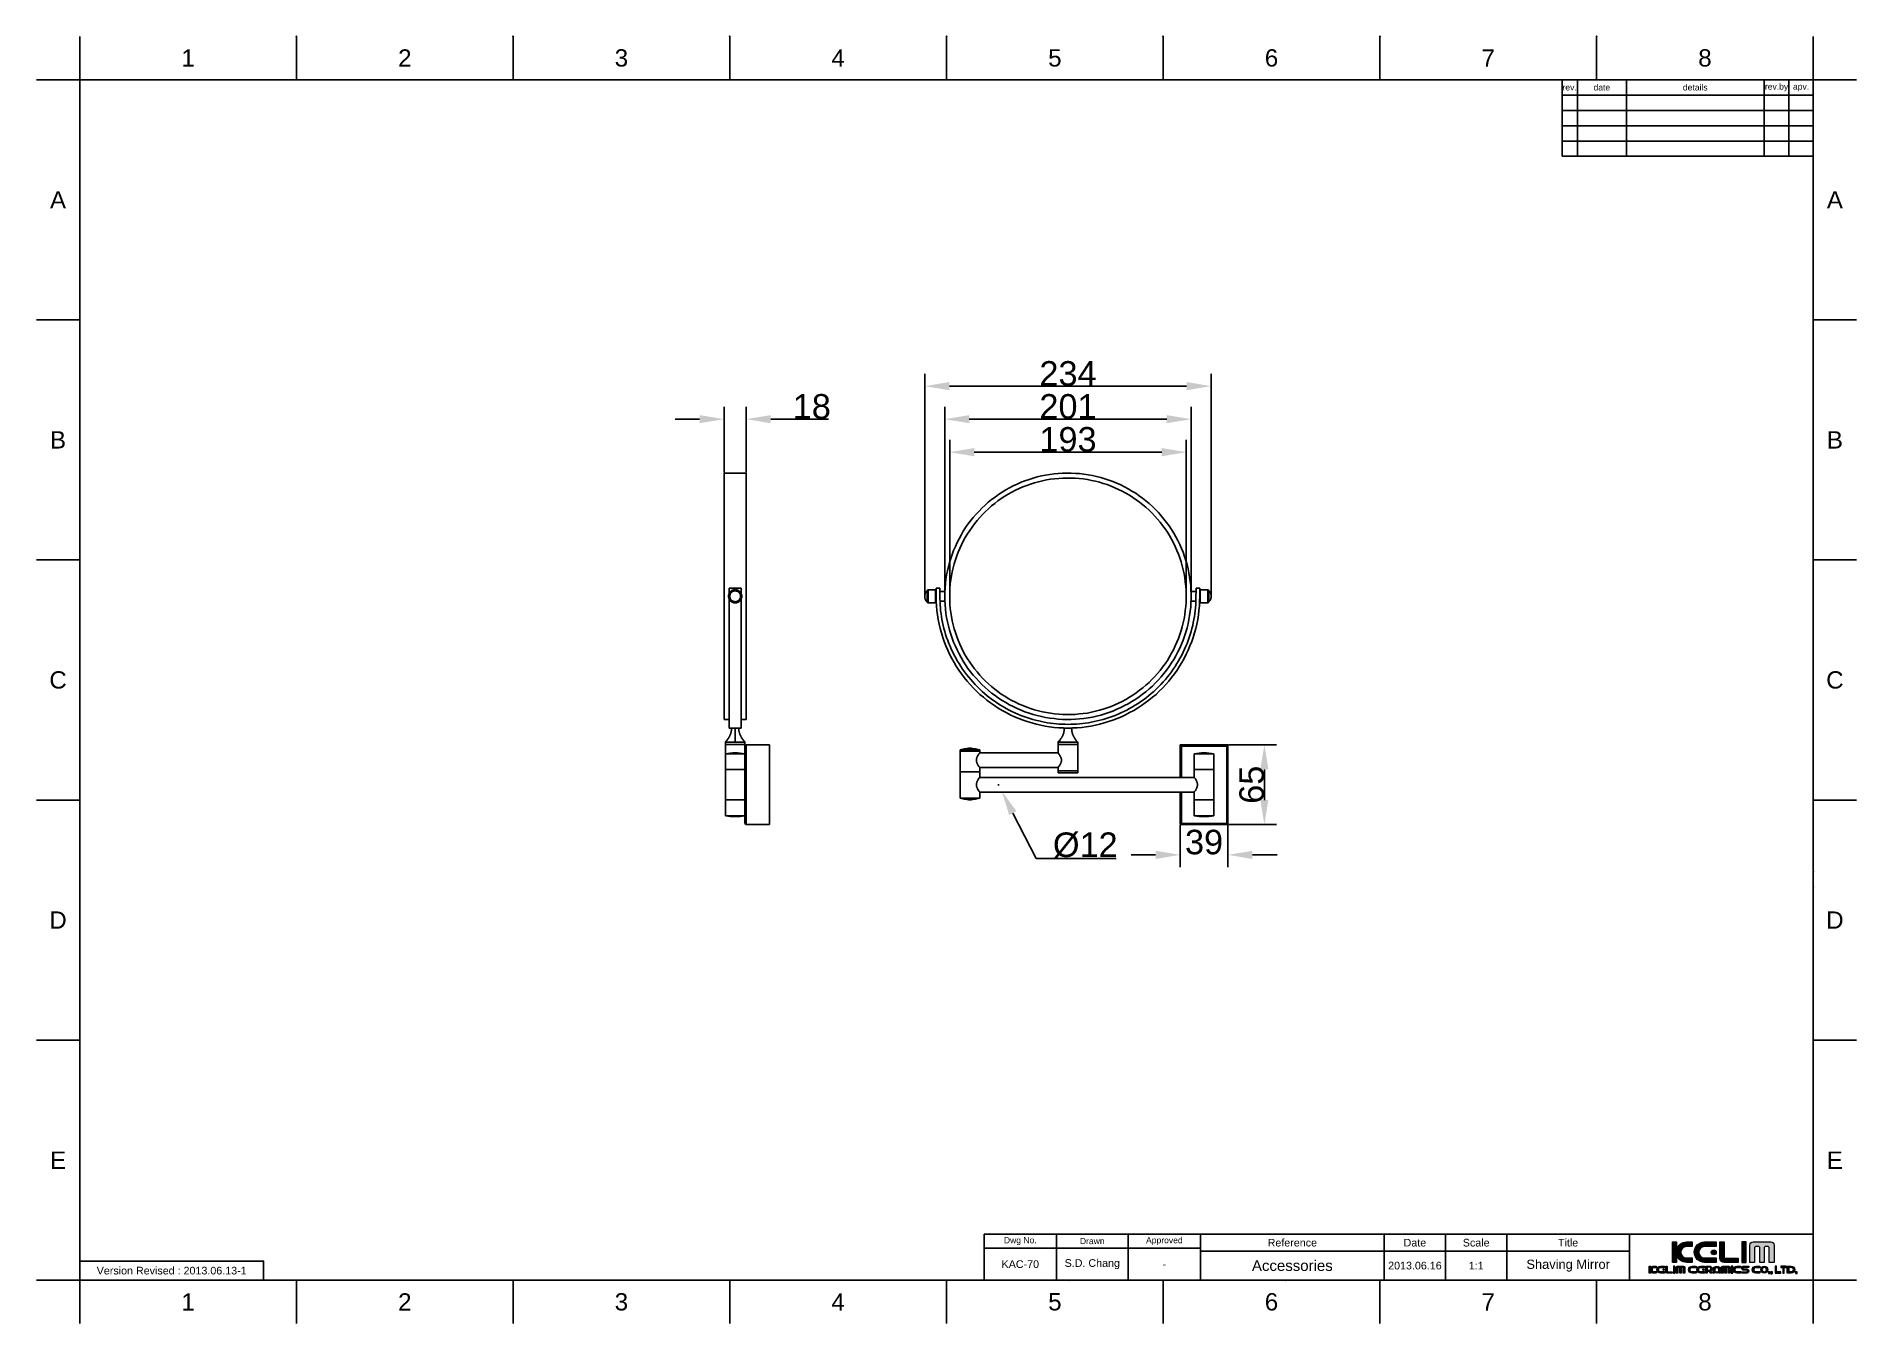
# Model space of a CAD drawing. Header units: millimetres. Extents: x 580 to 2065, y -13 to 1037.
import ezdxf

# ---------------------------------------------------------------- set-up
doc = ezdxf.new("R2010")
doc.units = ezdxf.units.MM
doc.header["$LTSCALE"] = 0.1
for name, color, linetype in [('DEFAULT', 7, 'Continuous'), ('FORM', 7, 'Continuous'), ('OUTLINE', 2, 'Continuous'), ('TEXT', 2, 'Continuous')]:
    doc.layers.add(name, color=color, linetype=linetype)
doc.styles.add('ARIAL', font='arial_0.ttf')
doc.styles.get("Standard").update_dxf_attribs({"font": 'arial_0.ttf'})
doc.dimstyles.new('DIMENSION STYLE 01', dxfattribs={"dimtxt": 20, "dimasz": 20, "dimexe": 10, "dimexo": 0.5, "dimgap": 0.09, "dimtad": 1, "dimtoh": 1, "dimdec": 0, "dimzin": 0, "dimdsep": 46, "dimtxsty": 'ARIAL', "dimcen": 0.5, "dimadec": 1, "dimazin": 0, "dimtfac": 1, "dimtdec": 4, "dimtofl": 0, "dimtmove": 0, "dimatfit": 3, "dimfxl": 1, "dimtolj": 1, "dimtzin": 0, "dimarcsym": 0})

msp = doc.modelspace()

# ---------------------------------------------------------------- texts
at = {"char_height": 14.1, "attachment_point": 5}
for s, width, insert in [('1', 50, (703.6, 1019.1)), ('2', 50, (880.4, 1019.1)), ('3', 50, (1057.1, 1019.1)), ('4', 50, (1233.9, 1019.1)), ('5', 50, (1410.7, 1019.1)), ('6', 50, (1587.4, 1019.1)), ('7', 50, (1764.2, 1019.1)), ('8', 50, (1941, 1019.1)), ('A', 10, (597.5, 903.4)), ('A', 10, (2047, 903.4)), ('B', 10, (597.5, 707.6)), ('B', 10, (2047, 707.6)), ('C', 10, (597.5, 511.7)), ('C', 10, (2047, 511.7)), ('D', 10, (597.5, 315.9)), ('D', 10, (2047, 315.9)), ('E', 10, (597.5, 120)), ('E', 10, (2047, 120)), ('1', 50, (703.6, 4.4)), ('2', 50, (880.4, 4.4)), ('3', 50, (1057.1, 4.4)), ('4', 50, (1233.9, 4.4)), ('5', 50, (1410.7, 4.4)), ('6', 50, (1587.4, 4.4)), ('7', 50, (1764.2, 4.4)), ('8', 50, (1941, 4.4))]:
    msp.add_mtext_dynamic_manual_height_columns(s, width=width, gutter_width=12.5, heights=[0], dxfattribs=dict(at, insert=insert))
at = {"layer": 'TEXT', "attachment_point": 5}
for s, width, insert, char_height in [('rev.', 5, (1830.6, 995.1), 5), ('date', 16, (1856.9, 995.1), 5), ('details', 45, (1933.1, 995.1), 5), ('rev.by', 8, (1999.4, 995.1), 5), ('apv.', 8, (2019.4, 995.1), 5), ('Dwg No.', 44.236, (1382.5, 54), 5), ('Drawn', 23.5, (1441.2, 54), 5), ('Approved', 23.5, (1500, 54), 5), ('Reference', 60, (1604.4, 52.7), 6.25), ('Date', 20, (1704.4, 52.7), 6.25), ('Scale', 20, (1754.4, 52.7), 6.25), ('Title', 40, (1829.4, 52.7), 6.25), ('Version Revised : 2013.06.13-1', 147.99, (690.2, 29.9), 6.25), ('KAC-70', 23.5, (1382.5, 35.2), 6.25), ('S.D. Chang', 46.414, (1441.2, 35.2), 6.25), ('-', 23.5, (1500, 35.2), 6.25), ('Accessories', 128.248, (1604.4, 34), 8.75), ('2013.06.16', 20, (1704.4, 34), 6.25), ('1:1', 20, (1754.4, 34), 6.25), ('Shaving Mirror', 94.603, (1829.4, 34), 7.5)]:
    msp.add_mtext_dynamic_manual_height_columns(s, width=width, gutter_width=12.5, heights=[0], dxfattribs=dict(at, insert=insert, char_height=char_height))

# ---------------------------------------------------------------- blocks, each defined once
blk = doc.blocks.new('*D74')
at = {"layer": 'DEFAULT', "color": 0, "lineweight": -2, "transparency": 16777216}
for p, q in [((1552.4, 458.8), (1591.6, 458.8)), ((1581.6, 438.8), (1581.6, 413.8)), ((1552.4, 393.8), (1591.6, 393.8))]:
    blk.add_line(p, q, dxfattribs=at)
at = {"layer": 'DEFAULT', "color": 0, "transparency": 16777216}
for points in [[(1578.3, 438.8), (1584.9, 438.8), (1581.6, 458.8)], [(1578.3, 413.8), (1584.9, 413.8), (1581.6, 393.8)]]:
    blk.add_solid(points, dxfattribs=at)
at = {"layer": 'Defpoints', "color": 0, "transparency": 16777216}
for p in [(1551.9, 458.8), (1551.9, 393.8), (1581.6, 393.8)]:
    blk.add_point(p, dxfattribs=at)
at = {"layer": 'DEFAULT', "color": 0, "transparency": 16777216, "insert": (1571.3, 426.3), "char_height": 20, "attachment_point": 5, "rotation": 90, "style": 'ARIAL'}
blk.add_mtext('\\A1;65', dxfattribs=at)
blk = doc.blocks.new('*D75')
at = {"layer": 'DEFAULT', "color": 0, "lineweight": -2, "transparency": 16777216}
for p, q in [((1512.9, 393.3), (1512.9, 359.1)), ((1551.9, 393.3), (1551.9, 359.1)), ((1492.9, 369.1), (1472.9, 369.1)), ((1571.9, 369.1), (1591.9, 369.1))]:
    blk.add_line(p, q, dxfattribs=at)
at = {"layer": 'DEFAULT', "color": 0, "transparency": 16777216}
for points in [[(1492.9, 372.4), (1492.9, 365.7), (1512.9, 369.1)], [(1571.9, 372.4), (1571.9, 365.7), (1551.9, 369.1)]]:
    blk.add_solid(points, dxfattribs=at)
at = {"layer": 'Defpoints', "color": 0, "transparency": 16777216}
for p in [(1512.9, 393.8), (1551.9, 393.8), (1551.9, 369.1)]:
    blk.add_point(p, dxfattribs=at)
at = {"layer": 'DEFAULT', "color": 0, "transparency": 16777216, "insert": (1532.4, 379.4), "char_height": 20, "attachment_point": 5, "style": 'ARIAL'}
blk.add_mtext('\\A1;39', dxfattribs=at)
blk = doc.blocks.new('*D76')
at = {"layer": 'DEFAULT', "color": 0, "lineweight": -2, "transparency": 16777216}
for p, q in [((1304.6, 580.5), (1304.6, 761.4)), ((1538.1, 580.5), (1538.1, 761.4)), ((1324.6, 751.4), (1518.1, 751.4))]:
    blk.add_line(p, q, dxfattribs=at)
at = {"layer": 'DEFAULT', "color": 0, "transparency": 16777216}
for points in [[(1324.6, 754.8), (1324.6, 748.1), (1304.6, 751.4)], [(1518.1, 754.8), (1518.1, 748.1), (1538.1, 751.4)]]:
    blk.add_solid(points, dxfattribs=at)
at = {"layer": 'Defpoints', "color": 0, "transparency": 16777216}
for p in [(1538.1, 751.4), (1304.6, 580), (1538.1, 580)]:
    blk.add_point(p, dxfattribs=at)
at = {"layer": 'DEFAULT', "color": 0, "transparency": 16777216, "insert": (1421.4, 761.7), "char_height": 20, "attachment_point": 5, "style": 'ARIAL'}
blk.add_mtext('\\A1;234', dxfattribs=at)
blk = doc.blocks.new('*D77')
at = {"layer": 'DEFAULT', "color": 0, "lineweight": -2, "transparency": 16777216}
for p, q in [((1320.9, 580.3), (1320.9, 734.5)), ((1521.9, 580.7), (1521.9, 734.5)), ((1340.9, 724.5), (1501.9, 724.5))]:
    blk.add_line(p, q, dxfattribs=at)
at = {"layer": 'DEFAULT', "color": 0, "transparency": 16777216}
for points in [[(1340.9, 727.8), (1340.9, 721.2), (1320.9, 724.5)], [(1501.9, 727.8), (1501.9, 721.2), (1521.9, 724.5)]]:
    blk.add_solid(points, dxfattribs=at)
at = {"layer": 'Defpoints', "color": 0, "transparency": 16777216}
for p in [(1521.9, 724.5), (1320.9, 579.8), (1521.9, 580.2)]:
    blk.add_point(p, dxfattribs=at)
at = {"layer": 'DEFAULT', "color": 0, "transparency": 16777216, "insert": (1421.4, 734.8), "char_height": 20, "attachment_point": 5, "style": 'ARIAL'}
blk.add_mtext('\\A1;201', dxfattribs=at)
blk = doc.blocks.new('*D78')
at = {"layer": 'DEFAULT', "color": 0, "lineweight": -2, "transparency": 16777216}
for p, q in [((1324.9, 580.5), (1324.9, 707.6)), ((1517.9, 580.5), (1517.9, 707.6)), ((1344.9, 697.6), (1497.9, 697.6))]:
    blk.add_line(p, q, dxfattribs=at)
at = {"layer": 'DEFAULT', "color": 0, "transparency": 16777216}
for points in [[(1344.9, 700.9), (1344.9, 694.2), (1324.9, 697.6)], [(1497.9, 700.9), (1497.9, 694.2), (1517.9, 697.6)]]:
    blk.add_solid(points, dxfattribs=at)
at = {"layer": 'Defpoints', "color": 0, "transparency": 16777216}
for p in [(1517.9, 697.6), (1324.9, 580), (1517.9, 580)]:
    blk.add_point(p, dxfattribs=at)
at = {"layer": 'DEFAULT', "color": 0, "transparency": 16777216, "insert": (1421.4, 707.9), "char_height": 20, "attachment_point": 5, "style": 'ARIAL'}
blk.add_mtext('\\A1;193', dxfattribs=at)
blk = doc.blocks.new('*D79')
at = {"layer": 'DEFAULT', "color": 0, "lineweight": -2, "transparency": 16777216}
for p, q in [((1140.9, 681), (1140.9, 734.5)), ((1158.9, 681), (1158.9, 734.5)), ((1120.9, 724.5), (1100.9, 724.5)), ((1178.9, 724.5), (1225.9, 724.5))]:
    blk.add_line(p, q, dxfattribs=at)
at = {"layer": 'DEFAULT', "color": 0, "transparency": 16777216}
for points in [[(1120.9, 727.8), (1120.9, 721.2), (1140.9, 724.5)], [(1178.9, 727.8), (1178.9, 721.2), (1158.9, 724.5)]]:
    blk.add_solid(points, dxfattribs=at)
at = {"layer": 'Defpoints', "color": 0, "transparency": 16777216}
for p in [(1158.9, 724.5), (1140.9, 680.5), (1158.9, 680.5)]:
    blk.add_point(p, dxfattribs=at)
at = {"layer": 'DEFAULT', "color": 0, "transparency": 16777216, "insert": (1212.4, 734.8), "char_height": 20, "attachment_point": 5, "style": 'ARIAL'}
blk.add_mtext('\\A1;18', dxfattribs=at)
blk = doc.blocks.new('*D80')
at = {"layer": 'DEFAULT', "color": 0, "lineweight": -2, "transparency": 16777216}
for p, q in [((1364.1, 426.3), (1365.1, 426.3)), ((1364.6, 425.8), (1364.6, 426.8)), ((1395.3, 366.1), (1376.4, 403.2)), ((1460.6, 366.1), (1395.3, 366.1))]:
    blk.add_line(p, q, dxfattribs=at)
at = {"layer": 'DEFAULT', "color": 0, "transparency": 16777216}
blk.add_solid([(1379.4, 404.7), (1373.4, 401.6), (1367.4, 421)], dxfattribs=at)
at = {"layer": 'Defpoints', "color": 0, "transparency": 16777216}
for p in [(1361.9, 431.7), (1367.4, 421)]:
    blk.add_point(p, dxfattribs=at)
at = {"layer": 'DEFAULT', "color": 0, "transparency": 16777216, "insert": (1435.5, 377), "char_height": 20, "attachment_point": 5, "style": 'ARIAL'}
blk.add_mtext('\\A1;Ø12', dxfattribs=at)

# ---------------------------------------------------------------- dimensions: what is measured, and where the dimension line sits
at = {"layer": 'DEFAULT'}
for base, p1, p2, picture, middle in [((1538.1318, 751.4226), (1304.586, 580.0273), (1538.1318, 580.0273), '*D76', (1421.3589, 761.7309)), ((1158.9, 724.5), (1140.9, 680.5), (1158.9, 680.5), '*D79', (1212.4, 734.8)), ((1521.9, 724.5), (1320.9, 579.8), (1521.9, 580.2), '*D77', (1421.4, 734.8)), ((1517.9, 697.6), (1324.9, 580), (1517.9, 580), '*D78', (1421.4, 707.9)), ((1551.9, 369.1), (1512.9, 393.8), (1551.9, 393.8), '*D75', (1532.4, 379.4))]:
    dim = msp.add_linear_dim(base=base, p1=p1, p2=p2, dimstyle='DIMENSION STYLE 01', dxfattribs=at)
    dim.commit()
    dim.dimension.update_dxf_attribs({"geometry": picture, "text_midpoint": middle})
dim = msp.add_linear_dim(base=(1581.6, 393.8), p1=(1551.9, 458.8), p2=(1551.9, 393.8), angle=90, dimstyle='DIMENSION STYLE 01', dxfattribs=at)
dim.commit()
dim.dimension.update_dxf_attribs({"geometry": '*D74', "text_midpoint": (1571.3, 426.3)})
dim = msp.add_diameter_dim_2p(p1=(1361.9, 431.7), p2=(1367.4, 421), text='Ø12', dimstyle='DIMENSION STYLE 01', dxfattribs=at)
dim.commit()
dim.dimension.update_dxf_attribs({"geometry": '*D80', "text_midpoint": (1435.5, 366.1), "dimtype": 163})

# ---------------------------------------------------------------- hatches: boundary and pattern name
at = {"layer": 'TEXT'}
h = msp.add_hatch(color=2, dxfattribs=at)
h.dxf.hatch_style = 2
edge = h.paths.add_edge_path()
edge.add_spline(control_points=[(1930.7, 40.4), (1930.7, 40.4), (1925.9, 40.4), (1925.9, 40.4), (1923.3, 40.4), (1921.3, 42.4), (1921.3, 44.9), (1921.3, 47.5), (1923.3, 49.5), (1925.9, 49.5), (1925.9, 49.5), (1930.7, 49.5), (1930.7, 49.5), (1930.7, 49.5), (1930.7, 53.3), (1930.7, 53.3), (1930.7, 53.3), (1925.9, 53.3), (1925.9, 53.3), (1922.1, 53.3), (1918.9, 50.7), (1917.9, 47.2), (1917.9, 47.2), (1917.9, 53.4), (1917.9, 53.4), (1917.9, 53.4), (1914.4, 53.4), (1914.4, 53.4), (1914.4, 53.4), (1914.4, 36.6), (1914.4, 36.6), (1914.4, 36.6), (1917.9, 36.6), (1917.9, 36.6), (1917.9, 36.6), (1917.9, 42.8), (1917.9, 42.8), (1918.9, 39.3), (1922.1, 36.7), (1925.9, 36.7), (1925.9, 36.7), (1930.7, 36.7), (1930.7, 36.7), (1930.7, 36.7), (1930.7, 40.4), (1930.7, 40.4)], knot_values=[0, 0, 0, 0, 1, 1, 1, 2, 2, 2, 3, 3, 3, 4, 4, 4, 5, 5, 5, 6, 6, 6, 7, 7, 7, 8, 8, 8, 9, 9, 9, 10, 10, 10, 11, 11, 11, 12, 12, 12, 13, 13, 13, 14, 14, 14, 15, 15, 15, 15], degree=3, periodic=0)
h = msp.add_hatch(color=256, dxfattribs=at)
h.dxf.hatch_style = 2
edge = h.paths.add_edge_path()
edge.add_spline(control_points=[(1940.6, 36.7), (1940.6, 36.7), (1950.2, 36.7), (1950.2, 36.7), (1950.2, 36.7), (1950.2, 40.4), (1950.2, 40.4), (1950.2, 40.4), (1940.6, 40.4), (1940.6, 40.4), (1938, 40.4), (1936, 42.4), (1936, 44.9), (1936, 47.5), (1938, 49.5), (1940.6, 49.5), (1940.6, 49.5), (1950.2, 49.5), (1950.2, 49.5), (1950.2, 49.5), (1950.2, 53.3), (1950.2, 53.3), (1950.2, 53.3), (1940.6, 53.3), (1940.6, 53.3), (1936, 53.3), (1932.3, 49.6), (1932.3, 45), (1932.3, 40.4), (1936, 36.7), (1940.6, 36.7)], knot_values=[0, 0, 0, 0, 1, 1, 1, 2, 2, 2, 3, 3, 3, 4, 4, 4, 5, 5, 5, 6, 6, 6, 7, 7, 7, 8, 8, 8, 9, 9, 9, 10, 10, 10, 10], degree=3, periodic=0)
h = msp.add_hatch(color=2, dxfattribs=at)
h.dxf.hatch_style = 2
edge = h.paths.add_edge_path()
edge.add_spline(control_points=[(1946.2, 44.9), (1946.2, 43.8), (1947.1, 42.9), (1948.2, 42.9), (1949.3, 42.9), (1950.2, 43.8), (1950.2, 44.9), (1950.2, 46), (1949.3, 46.9), (1948.2, 46.9), (1947.1, 46.9), (1946.2, 46), (1946.2, 44.9)], knot_values=[0, 0, 0, 0, 1, 1, 1, 2, 2, 2, 3, 3, 3, 4, 4, 4, 4], degree=3, periodic=0)
h = msp.add_hatch(color=2, dxfattribs=at)
h.dxf.hatch_style = 2
edge = h.paths.add_edge_path()
edge.add_spline(control_points=[(1956.7, 36.6), (1956.7, 36.6), (1968.1, 36.6), (1968.1, 36.6), (1968.1, 36.6), (1968.1, 40.1), (1968.1, 40.1), (1968.1, 40.1), (1956.8, 40.1), (1956.8, 40.1), (1956.8, 40.1), (1956.8, 40.1), (1956.8, 40.1), (1956.8, 40.1), (1956.8, 53.4), (1956.8, 53.4), (1956.8, 53.4), (1953.2, 53.4), (1953.2, 53.4), (1953.2, 53.4), (1953.2, 40.1), (1953.2, 40.1), (1953.2, 40.1), (1953.2, 40.1), (1953.2, 40.1), (1953.2, 38.1), (1954.8, 36.5), (1956.8, 36.5), (1956.8, 36.5), (1956.7, 36.6), (1956.7, 36.6)], knot_values=[0, 0, 0, 0, 1, 1, 1, 2, 2, 2, 3, 3, 3, 4, 4, 4, 5, 5, 5, 6, 6, 6, 7, 7, 7, 8, 8, 8, 9, 9, 9, 10, 10, 10, 10], degree=3, periodic=0)
h = msp.add_hatch(color=2, dxfattribs=at)
h.dxf.hatch_style = 2
h.paths.add_polyline_path([(1974.6, 53.4), (1971, 53.4), (1971, 36.6), (1974.6, 36.6)])
h = msp.add_hatch(color=2, dxfattribs=at)
h.dxf.hatch_style = 2
edge = h.paths.add_edge_path()
edge.add_spline(control_points=[(1994.8, 53.3), (1994.8, 53.3), (1980.4, 53.3), (1980.4, 53.3), (1978.9, 53.3), (1977.7, 52.2), (1977.7, 50.7), (1977.7, 50.7), (1977.7, 36.6), (1977.7, 36.6), (1977.7, 36.6), (1981.5, 36.6), (1981.5, 36.6), (1981.5, 36.6), (1981.5, 48.9), (1981.5, 48.9), (1981.5, 48.9), (1982.3, 49.7), (1982.3, 49.7), (1982.3, 49.7), (1984.9, 49.7), (1984.9, 49.7), (1984.9, 49.7), (1985.7, 48.9), (1985.7, 48.9), (1985.7, 48.9), (1985.7, 36.6), (1985.7, 36.6), (1985.7, 36.6), (1989.4, 36.6), (1989.4, 36.6), (1989.4, 36.6), (1989.4, 48.9), (1989.4, 48.9), (1989.4, 48.9), (1990.2, 49.7), (1990.2, 49.7), (1990.2, 49.7), (1992.7, 49.7), (1992.7, 49.7), (1992.7, 49.7), (1993.5, 48.9), (1993.5, 48.9), (1993.5, 48.9), (1993.5, 36.6), (1993.5, 36.6), (1993.5, 36.6), (1997.4, 36.6), (1997.4, 36.6), (1997.4, 36.6), (1997.4, 50.7), (1997.4, 50.7), (1997.4, 52.2), (1996.2, 53.3), (1994.8, 53.3)], knot_values=[0, 0, 0, 0, 1, 1, 1, 2, 2, 2, 3, 3, 3, 4, 4, 4, 5, 5, 5, 6, 6, 6, 7, 7, 7, 8, 8, 8, 9, 9, 9, 10, 10, 10, 11, 11, 11, 12, 12, 12, 13, 13, 13, 14, 14, 14, 15, 15, 15, 16, 16, 16, 17, 17, 17, 18, 18, 18, 18], degree=3, periodic=0)
h = msp.add_hatch(color=2, dxfattribs=at)
h.dxf.hatch_style = 2
edge = h.paths.add_edge_path()
edge.add_spline(control_points=[(1896.8, 31.5), (1896.8, 31.5), (1896.8, 33.7), (1896.8, 33.7), (1896.8, 33.7), (1895.5, 33.7), (1895.5, 33.7), (1895.5, 33.7), (1895.5, 27.8), (1895.5, 27.8), (1895.5, 27.8), (1896.8, 27.8), (1896.8, 27.8), (1896.8, 27.8), (1896.8, 29.9), (1896.8, 29.9), (1897.1, 28.7), (1898.2, 27.8), (1899.5, 27.8), (1899.5, 27.8), (1901.2, 27.8), (1901.2, 27.8), (1901.2, 27.8), (1901.2, 29.1), (1901.2, 29.1), (1901.2, 29.1), (1899.5, 29.1), (1899.5, 29.1), (1898.6, 29.1), (1897.9, 29.8), (1897.9, 30.7), (1897.9, 31.6), (1898.6, 32.3), (1899.5, 32.3), (1899.5, 32.3), (1901.2, 32.3), (1901.2, 32.3), (1901.2, 32.3), (1901.2, 33.6), (1901.2, 33.6), (1901.2, 33.6), (1899.5, 33.6), (1899.5, 33.6), (1898.2, 33.6), (1897.1, 32.7), (1896.8, 31.5)], knot_values=[0, 0, 0, 0, 1, 1, 1, 2, 2, 2, 3, 3, 3, 4, 4, 4, 5, 5, 5, 6, 6, 6, 7, 7, 7, 8, 8, 8, 9, 9, 9, 10, 10, 10, 11, 11, 11, 12, 12, 12, 13, 13, 13, 14, 14, 14, 15, 15, 15, 15], degree=3, periodic=0)
h = msp.add_hatch(color=2, dxfattribs=at)
h.dxf.hatch_style = 2
edge = h.paths.add_edge_path()
edge.add_spline(control_points=[(1901.8, 30.7), (1901.8, 29.1), (1903.1, 27.8), (1904.7, 27.8), (1904.7, 27.8), (1908, 27.8), (1908, 27.8), (1908, 27.8), (1908, 29.1), (1908, 29.1), (1908, 29.1), (1904.7, 29.1), (1904.7, 29.1), (1903.8, 29.1), (1903.1, 29.8), (1903.1, 30.7), (1903.1, 31.6), (1903.8, 32.3), (1904.7, 32.3), (1904.7, 32.3), (1908, 32.3), (1908, 32.3), (1908, 32.3), (1908, 33.6), (1908, 33.6), (1908, 33.6), (1904.7, 33.6), (1904.7, 33.6), (1903.1, 33.6), (1901.8, 32.3), (1901.8, 30.7)], knot_values=[0, 0, 0, 0, 1, 1, 1, 2, 2, 2, 3, 3, 3, 4, 4, 4, 5, 5, 5, 6, 6, 6, 7, 7, 7, 8, 8, 8, 9, 9, 9, 10, 10, 10, 10], degree=3, periodic=0)
h = msp.add_hatch(color=2, dxfattribs=at)
h.dxf.hatch_style = 2
edge = h.paths.add_edge_path()
edge.add_spline(control_points=[(1906.6, 30.7), (1906.6, 30.3), (1906.9, 30), (1907.3, 30), (1907.7, 30), (1908, 30.3), (1908, 30.7), (1908, 31.1), (1907.7, 31.4), (1907.3, 31.4), (1906.9, 31.4), (1906.6, 31.1), (1906.6, 30.7)], knot_values=[0, 0, 0, 0, 1, 1, 1, 2, 2, 2, 3, 3, 3, 4, 4, 4, 4], degree=3, periodic=0)
h = msp.add_hatch(color=2, dxfattribs=at)
h.dxf.hatch_style = 2
edge = h.paths.add_edge_path()
edge.add_spline(control_points=[(1910.3, 29), (1910.3, 29), (1910.3, 33.7), (1910.3, 33.7), (1910.3, 33.7), (1909.1, 33.7), (1909.1, 33.7), (1909.1, 33.7), (1909.1, 29), (1909.1, 29), (1909.1, 29), (1909.1, 29), (1909.1, 29), (1909.1, 28.3), (1909.6, 27.8), (1910.3, 27.8), (1910.3, 27.8), (1910.3, 27.8), (1910.3, 27.8), (1910.3, 27.8), (1914.3, 27.8), (1914.3, 27.8), (1914.3, 27.8), (1914.3, 29), (1914.3, 29), (1914.3, 29), (1910.3, 29), (1910.3, 29), (1910.3, 29), (1910.3, 29), (1910.3, 29)], knot_values=[0, 0, 0, 0, 1, 1, 1, 2, 2, 2, 3, 3, 3, 4, 4, 4, 5, 5, 5, 6, 6, 6, 7, 7, 7, 8, 8, 8, 9, 9, 9, 10, 10, 10, 10], degree=3, periodic=0)
h = msp.add_hatch(color=2, dxfattribs=at)
h.dxf.hatch_style = 2
h.paths.add_polyline_path([(1915.3, 27.8), (1916.5, 27.8), (1916.5, 33.7), (1915.3, 33.7)])
h = msp.add_hatch(color=2, dxfattribs=at)
h.dxf.hatch_style = 2
edge = h.paths.add_edge_path()
edge.add_spline(control_points=[(1923.6, 33.6), (1923.6, 33.6), (1918.5, 33.6), (1918.5, 33.6), (1918, 33.6), (1917.6, 33.2), (1917.6, 32.7), (1917.6, 32.7), (1917.6, 27.8), (1917.6, 27.8), (1917.6, 27.8), (1918.9, 27.8), (1918.9, 27.8), (1918.9, 27.8), (1918.9, 32.1), (1918.9, 32.1), (1918.9, 32.1), (1919.2, 32.4), (1919.2, 32.4), (1919.2, 32.4), (1920.1, 32.4), (1920.1, 32.4), (1920.1, 32.4), (1920.4, 32.1), (1920.4, 32.1), (1920.4, 32.1), (1920.4, 27.8), (1920.4, 27.8), (1920.4, 27.8), (1921.7, 27.8), (1921.7, 27.8), (1921.7, 27.8), (1921.7, 32.1), (1921.7, 32.1), (1921.7, 32.1), (1922, 32.4), (1922, 32.4), (1922, 32.4), (1922.8, 32.4), (1922.8, 32.4), (1922.8, 32.4), (1923.1, 32.1), (1923.1, 32.1), (1923.1, 32.1), (1923.1, 27.8), (1923.1, 27.8), (1923.1, 27.8), (1924.5, 27.8), (1924.5, 27.8), (1924.5, 27.8), (1924.5, 32.7), (1924.5, 32.7), (1924.5, 33.2), (1924.1, 33.6), (1923.6, 33.6)], knot_values=[0, 0, 0, 0, 1, 1, 1, 2, 2, 2, 3, 3, 3, 4, 4, 4, 5, 5, 5, 6, 6, 6, 7, 7, 7, 8, 8, 8, 9, 9, 9, 10, 10, 10, 11, 11, 11, 12, 12, 12, 13, 13, 13, 14, 14, 14, 15, 15, 15, 16, 16, 16, 17, 17, 17, 18, 18, 18, 18], degree=3, periodic=0)
h = msp.add_hatch(color=2, dxfattribs=at)
h.dxf.hatch_style = 2
edge = h.paths.add_edge_path()
edge.add_spline(control_points=[(1927.6, 30.7), (1927.6, 29.1), (1928.9, 27.8), (1930.5, 27.8), (1930.5, 27.8), (1933.8, 27.8), (1933.8, 27.8), (1933.8, 27.8), (1933.8, 29.1), (1933.8, 29.1), (1933.8, 29.1), (1930.4, 29.1), (1930.4, 29.1), (1929.6, 29.1), (1928.8, 29.8), (1928.8, 30.7), (1928.8, 31.6), (1929.6, 32.3), (1930.4, 32.3), (1930.4, 32.3), (1933.8, 32.3), (1933.8, 32.3), (1933.8, 32.3), (1933.8, 33.6), (1933.8, 33.6), (1933.8, 33.6), (1930.5, 33.6), (1930.5, 33.6), (1928.9, 33.6), (1927.6, 32.3), (1927.6, 30.7)], knot_values=[0, 0, 0, 0, 1, 1, 1, 2, 2, 2, 3, 3, 3, 4, 4, 4, 5, 5, 5, 6, 6, 6, 7, 7, 7, 8, 8, 8, 9, 9, 9, 10, 10, 10, 10], degree=3, periodic=0)
h = msp.add_hatch(color=2, dxfattribs=at)
h.dxf.hatch_style = 2
edge = h.paths.add_edge_path()
edge.add_spline(control_points=[(1934.4, 30.7), (1934.4, 29.1), (1935.7, 27.8), (1937.3, 27.8), (1937.3, 27.8), (1940.6, 27.8), (1940.6, 27.8), (1940.6, 27.8), (1940.6, 29.1), (1940.6, 29.1), (1940.6, 29.1), (1937.3, 29.1), (1937.3, 29.1), (1936.4, 29.1), (1935.7, 29.8), (1935.7, 30.7), (1935.7, 31.6), (1936.4, 32.3), (1937.3, 32.3), (1937.3, 32.3), (1940.6, 32.3), (1940.6, 32.3), (1940.6, 32.3), (1940.6, 33.6), (1940.6, 33.6), (1940.6, 33.6), (1937.3, 33.6), (1937.3, 33.6), (1935.7, 33.6), (1934.4, 32.3), (1934.4, 30.7)], knot_values=[0, 0, 0, 0, 1, 1, 1, 2, 2, 2, 3, 3, 3, 4, 4, 4, 5, 5, 5, 6, 6, 6, 7, 7, 7, 8, 8, 8, 9, 9, 9, 10, 10, 10, 10], degree=3, periodic=0)
h = msp.add_hatch(color=2, dxfattribs=at)
h.dxf.hatch_style = 2
edge = h.paths.add_edge_path()
edge.add_spline(control_points=[(1939.2, 30.7), (1939.2, 30.3), (1939.5, 30), (1939.9, 30), (1940.3, 30), (1940.6, 30.3), (1940.6, 30.7), (1940.6, 31.1), (1940.3, 31.4), (1939.9, 31.4), (1939.5, 31.4), (1939.2, 31.1), (1939.2, 30.7)], knot_values=[0, 0, 0, 0, 1, 1, 1, 2, 2, 2, 3, 3, 3, 4, 4, 4, 4], degree=3, periodic=0)
h = msp.add_hatch(color=2, dxfattribs=at)
h.dxf.hatch_style = 2
edge = h.paths.add_edge_path()
edge.add_spline(control_points=[(1946.9, 31.5), (1946.9, 32.7), (1945.8, 33.7), (1944.4, 33.7), (1944.4, 33.7), (1942.8, 33.7), (1942.8, 33.7), (1942.8, 33.7), (1941.6, 33.7), (1941.6, 33.7), (1941.6, 33.7), (1941.6, 32.7), (1941.6, 32.7), (1941.6, 32.7), (1941.6, 30.3), (1941.6, 30.3), (1941.6, 30.3), (1941.6, 29.3), (1941.6, 29.3), (1941.6, 29.3), (1941.6, 27.8), (1941.6, 27.8), (1941.6, 27.8), (1942.8, 27.8), (1942.8, 27.8), (1942.8, 27.8), (1942.8, 29.3), (1942.8, 29.3), (1942.8, 29.3), (1944.3, 29.3), (1944.3, 29.3), (1944.3, 29.3), (1945.6, 27.8), (1945.6, 27.8), (1945.6, 27.8), (1946.9, 27.8), (1946.9, 27.8), (1946.9, 27.8), (1945.4, 29.5), (1945.4, 29.5), (1946.3, 29.8), (1946.9, 30.6), (1946.9, 31.5)], knot_values=[0, 0, 0, 0, 1, 1, 1, 2, 2, 2, 3, 3, 3, 4, 4, 4, 5, 5, 5, 6, 6, 6, 7, 7, 7, 8, 8, 8, 9, 9, 9, 10, 10, 10, 11, 11, 11, 12, 12, 12, 13, 13, 13, 14, 14, 14, 14], degree=3, periodic=0)
edge = h.paths.add_edge_path()
edge.add_spline(control_points=[(1944.4, 30.3), (1944.4, 30.3), (1942.8, 30.3), (1942.8, 30.3), (1942.8, 30.3), (1942.8, 32.7), (1942.8, 32.7), (1942.8, 32.7), (1944.4, 32.7), (1944.4, 32.7), (1945.2, 32.7), (1945.8, 32.2), (1945.8, 31.5), (1945.8, 30.8), (1945.2, 30.3), (1944.4, 30.3)], knot_values=[0, 0, 0, 0, 1, 1, 1, 2, 2, 2, 3, 3, 3, 4, 4, 4, 5, 5, 5, 5], degree=3, periodic=0)
h = msp.add_hatch(color=2, dxfattribs=at)
h.dxf.hatch_style = 2
edge = h.paths.add_edge_path()
edge.add_spline(control_points=[(1950.7, 33.6), (1949.1, 33.6), (1947.8, 32.4), (1947.8, 30.9), (1947.8, 30.9), (1947.8, 27.8), (1947.8, 27.8), (1947.8, 27.8), (1949.1, 27.8), (1949.1, 27.8), (1949.1, 27.8), (1949.1, 31), (1949.1, 31), (1949.1, 31.8), (1949.8, 32.4), (1950.7, 32.4), (1951.6, 32.4), (1952.3, 31.8), (1952.3, 31), (1952.3, 31), (1952.3, 27.8), (1952.3, 27.8), (1952.3, 27.8), (1953.6, 27.8), (1953.6, 27.8), (1953.6, 27.8), (1953.6, 30.9), (1953.6, 30.9), (1953.6, 32.4), (1952.3, 33.6), (1950.7, 33.6)], knot_values=[0, 0, 0, 0, 1, 1, 1, 2, 2, 2, 3, 3, 3, 4, 4, 4, 5, 5, 5, 6, 6, 6, 7, 7, 7, 8, 8, 8, 9, 9, 9, 10, 10, 10, 10], degree=3, periodic=0)
h = msp.add_hatch(color=2, dxfattribs=at)
h.dxf.hatch_style = 2
edge = h.paths.add_edge_path()
edge.add_spline(control_points=[(1960.5, 33.6), (1960.5, 33.6), (1955.5, 33.6), (1955.5, 33.6), (1955, 33.6), (1954.5, 33.2), (1954.5, 32.7), (1954.5, 32.7), (1954.5, 27.8), (1954.5, 27.8), (1954.5, 27.8), (1955.9, 27.8), (1955.9, 27.8), (1955.9, 27.8), (1955.9, 32.1), (1955.9, 32.1), (1955.9, 32.1), (1956.2, 32.4), (1956.2, 32.4), (1956.2, 32.4), (1957, 32.4), (1957, 32.4), (1957, 32.4), (1957.3, 32.1), (1957.3, 32.1), (1957.3, 32.1), (1957.3, 27.8), (1957.3, 27.8), (1957.3, 27.8), (1958.6, 27.8), (1958.6, 27.8), (1958.6, 27.8), (1958.6, 32.1), (1958.6, 32.1), (1958.6, 32.1), (1958.9, 32.4), (1958.9, 32.4), (1958.9, 32.4), (1959.8, 32.4), (1959.8, 32.4), (1959.8, 32.4), (1960.1, 32.1), (1960.1, 32.1), (1960.1, 32.1), (1960.1, 27.8), (1960.1, 27.8), (1960.1, 27.8), (1961.4, 27.8), (1961.4, 27.8), (1961.4, 27.8), (1961.4, 32.7), (1961.4, 32.7), (1961.4, 33.2), (1961, 33.6), (1960.5, 33.6)], knot_values=[0, 0, 0, 0, 1, 1, 1, 2, 2, 2, 3, 3, 3, 4, 4, 4, 5, 5, 5, 6, 6, 6, 7, 7, 7, 8, 8, 8, 9, 9, 9, 10, 10, 10, 11, 11, 11, 12, 12, 12, 13, 13, 13, 14, 14, 14, 15, 15, 15, 16, 16, 16, 17, 17, 17, 18, 18, 18, 18], degree=3, periodic=0)
h = msp.add_hatch(color=2, dxfattribs=at)
h.dxf.hatch_style = 2
h.paths.add_polyline_path([(1962.5, 27.8), (1963.7, 27.8), (1963.7, 33.7), (1962.5, 33.7)])
h = msp.add_hatch(color=2, dxfattribs=at)
h.dxf.hatch_style = 2
edge = h.paths.add_edge_path()
edge.add_spline(control_points=[(1964.1, 30.7), (1964.1, 29.1), (1965.4, 27.8), (1967, 27.8), (1967, 27.8), (1970.3, 27.8), (1970.3, 27.8), (1970.3, 27.8), (1970.3, 29.1), (1970.3, 29.1), (1970.3, 29.1), (1967, 29.1), (1967, 29.1), (1966.1, 29.1), (1965.4, 29.8), (1965.4, 30.7), (1965.4, 31.6), (1966.1, 32.3), (1967, 32.3), (1967, 32.3), (1970.3, 32.3), (1970.3, 32.3), (1970.3, 32.3), (1970.3, 33.6), (1970.3, 33.6), (1970.3, 33.6), (1967, 33.6), (1967, 33.6), (1965.4, 33.6), (1964.1, 32.3), (1964.1, 30.7)], knot_values=[0, 0, 0, 0, 1, 1, 1, 2, 2, 2, 3, 3, 3, 4, 4, 4, 5, 5, 5, 6, 6, 6, 7, 7, 7, 8, 8, 8, 9, 9, 9, 10, 10, 10, 10], degree=3, periodic=0)
h = msp.add_hatch(color=2, dxfattribs=at)
h.dxf.hatch_style = 2
edge = h.paths.add_edge_path()
edge.add_spline(control_points=[(1971, 31.8), (1971, 30), (1972.8, 30.2), (1972.8, 30.2), (1972.8, 30.2), (1972.8, 30.2), (1972.8, 30.2), (1972.8, 30.2), (1974.8, 30.2), (1974.8, 30.2), (1974.8, 30.2), (1975.1, 30.2), (1975.1, 30.2), (1975.1, 30.2), (1975.6, 30.1), (1975.6, 29.7), (1975.6, 29.2), (1975.3, 29), (1975.1, 29), (1975.1, 29), (1971, 29), (1971, 29), (1971, 29), (1971, 27.8), (1971, 27.8), (1971, 27.8), (1975.1, 27.8), (1975.1, 27.8), (1975.1, 27.8), (1976.7, 27.8), (1976.7, 29.6), (1976.7, 31.4), (1974.8, 31.3), (1974.8, 31.3), (1974.8, 31.3), (1974.8, 31.3), (1974.8, 31.3), (1974.8, 31.3), (1972.8, 31.3), (1972.8, 31.3), (1972.8, 31.3), (1972.5, 31.3), (1972.5, 31.3), (1972.5, 31.3), (1972, 31.3), (1972, 31.8), (1972, 32.3), (1972.3, 32.4), (1972.5, 32.4), (1972.5, 32.4), (1976.7, 32.4), (1976.7, 32.4), (1976.7, 32.4), (1976.7, 33.6), (1976.7, 33.6), (1976.7, 33.6), (1972.5, 33.6), (1972.5, 33.6), (1972.5, 33.6), (1971, 33.6), (1971, 31.8)], knot_values=[0, 0, 0, 0, 1, 1, 1, 2, 2, 2, 3, 3, 3, 4, 4, 4, 5, 5, 5, 6, 6, 6, 7, 7, 7, 8, 8, 8, 9, 9, 9, 10, 10, 10, 11, 11, 11, 12, 12, 12, 13, 13, 13, 14, 14, 14, 15, 15, 15, 16, 16, 16, 17, 17, 17, 18, 18, 18, 19, 19, 19, 20, 20, 20, 20], degree=3, periodic=0)
h = msp.add_hatch(color=2, dxfattribs=at)
h.dxf.hatch_style = 2
edge = h.paths.add_edge_path()
edge.add_spline(control_points=[(1979.6, 30.7), (1979.6, 29.1), (1980.9, 27.8), (1982.5, 27.8), (1982.5, 27.8), (1985.9, 27.8), (1985.9, 27.8), (1985.9, 27.8), (1985.9, 29.1), (1985.9, 29.1), (1985.9, 29.1), (1982.5, 29.1), (1982.5, 29.1), (1981.6, 29.1), (1980.9, 29.8), (1980.9, 30.7), (1980.9, 31.6), (1981.6, 32.3), (1982.5, 32.3), (1982.5, 32.3), (1985.9, 32.3), (1985.9, 32.3), (1985.9, 32.3), (1985.9, 33.6), (1985.9, 33.6), (1985.9, 33.6), (1982.5, 33.6), (1982.5, 33.6), (1980.9, 33.6), (1979.6, 32.3), (1979.6, 30.7)], knot_values=[0, 0, 0, 0, 1, 1, 1, 2, 2, 2, 3, 3, 3, 4, 4, 4, 5, 5, 5, 6, 6, 6, 7, 7, 7, 8, 8, 8, 9, 9, 9, 10, 10, 10, 10], degree=3, periodic=0)
h = msp.add_hatch(color=2, dxfattribs=at)
h.dxf.hatch_style = 2
edge = h.paths.add_edge_path()
edge.add_spline(control_points=[(1989.4, 33.6), (1987.8, 33.6), (1986.5, 32.3), (1986.5, 30.7), (1986.5, 29.1), (1987.8, 27.8), (1989.4, 27.8), (1991, 27.8), (1992.3, 29.1), (1992.3, 30.7), (1992.3, 32.3), (1991, 33.6), (1989.4, 33.6)], knot_values=[0, 0, 0, 0, 1, 1, 1, 2, 2, 2, 3, 3, 3, 4, 4, 4, 4], degree=3, periodic=0)
edge = h.paths.add_edge_path()
edge.add_spline(control_points=[(1989.4, 29), (1988.4, 29), (1987.7, 29.7), (1987.7, 30.7), (1987.7, 31.7), (1988.4, 32.5), (1989.4, 32.5), (1990.4, 32.5), (1991.2, 31.7), (1991.2, 30.7), (1991.2, 29.7), (1990.4, 29), (1989.4, 29)], knot_values=[0, 0, 0, 0, 1, 1, 1, 2, 2, 2, 3, 3, 3, 4, 4, 4, 4], degree=3, periodic=0)
h = msp.add_hatch(color=2, dxfattribs=at)
h.dxf.hatch_style = 2
h.paths.add_polyline_path([(1999.5, 33.7), (1998.3, 33.7), (1998.3, 29), (1998.3, 27.8), (1999.5, 27.8), (2002.9, 27.8), (2002.9, 29), (1999.5, 29)])
h = msp.add_hatch(color=2, dxfattribs=at)
h.dxf.hatch_style = 2
h.paths.add_polyline_path([(2004.4, 33.7), (2002.8, 33.7), (2002.8, 32.4), (2004.4, 32.4), (2004.4, 27.8), (2005.6, 27.8), (2005.6, 32.4), (2007.3, 32.4), (2007.3, 33.7), (2005.6, 33.7)])
h = msp.add_hatch(color=2, dxfattribs=at)
h.dxf.hatch_style = 2
edge = h.paths.add_edge_path()
edge.add_spline(control_points=[(2011.4, 33.6), (2011.4, 33.6), (2008.1, 33.6), (2008.1, 33.6), (2008.1, 33.6), (2008.1, 27.8), (2008.1, 27.8), (2008.1, 27.8), (2011.4, 27.8), (2011.4, 27.8), (2013, 27.8), (2014.3, 29.1), (2014.3, 30.7), (2014.3, 32.3), (2013, 33.6), (2011.4, 33.6)], knot_values=[0, 0, 0, 0, 1, 1, 1, 2, 2, 2, 3, 3, 3, 4, 4, 4, 5, 5, 5, 5], degree=3, periodic=0)
edge = h.paths.add_edge_path()
edge.add_spline(control_points=[(2011.5, 29.2), (2011.5, 29.2), (2009.3, 29.2), (2009.3, 29.2), (2009.3, 29.2), (2009.3, 32.4), (2009.3, 32.4), (2009.3, 32.4), (2011.5, 32.4), (2011.5, 32.4), (2012.3, 32.4), (2013.1, 31.6), (2013.1, 30.8), (2013.1, 29.9), (2012.3, 29.2), (2011.5, 29.2)], knot_values=[0, 0, 0, 0, 1, 1, 1, 2, 2, 2, 3, 3, 3, 4, 4, 4, 5, 5, 5, 5], degree=3, periodic=0)
h = msp.add_hatch(color=2, dxfattribs=at)
h.dxf.hatch_style = 2
edge = h.paths.add_edge_path()
edge.add_spline(control_points=[(1950.8, 29.3), (1950.4, 29.3), (1950.1, 29), (1950.1, 28.6), (1950.1, 28.2), (1950.4, 27.9), (1950.8, 27.9), (1951.2, 27.9), (1951.5, 28.2), (1951.5, 28.6), (1951.5, 29), (1951.2, 29.3), (1950.8, 29.3)], knot_values=[0, 0, 0, 0, 1, 1, 1, 2, 2, 2, 3, 3, 3, 4, 4, 4, 4], degree=3, periodic=0)
h = msp.add_hatch(color=2, dxfattribs=at)
h.dxf.hatch_style = 2
h.paths.add_polyline_path([(1992.8, 27.6), (1994.1, 27.6), (1994.1, 28.9), (1992.8, 28.9)])
h = msp.add_hatch(color=2, dxfattribs=at)
h.dxf.hatch_style = 2
h.paths.add_polyline_path([(1994.7, 27.6), (1995.2, 27.6), (1994.8, 27.3), (1995.6, 27.3), (1996, 27.6), (1996, 28.9), (1994.7, 28.9)])
h = msp.add_hatch(color=2, dxfattribs=at)
h.dxf.hatch_style = 2
h.paths.add_polyline_path([(2015, 27.6), (2016.3, 27.6), (2016.3, 28.9), (2015, 28.9)])

# ---------------------------------------------------------------- linework, layer by layer
for p, q in [((615.2, 1001.4), (615.2, 1036.7)), ((792, 1001.4), (792, 1036.7)), ((968.7, 1001.4), (968.7, 1036.7)), ((1145.5, 1001.4), (1145.5, 1036.7)), ((1322.3, 1001.4), (1322.3, 1036.7)), ((1499, 1001.4), (1499, 1036.7)), ((1675.8, 1001.4), (1675.8, 1036.7)), ((1852.6, 1001.4), (1852.6, 1036.7)), ((2029.4, 1001.4), (2029.4, 1036.7)), ((615.2, 1001.4), (579.9, 1001.4)), ((2029.4, 1001.4), (615.2, 1001.4)), ((615.2, 1001.4), (615.2, 22.1)), ((2029.4, 22.1), (2029.4, 1001.4)), ((2029.4, 1001.4), (2064.7, 1001.4)), ((615.2, 805.5), (579.9, 805.5)), ((2029.4, 805.5), (2064.7, 805.5)), ((615.2, 609.7), (579.9, 609.7)), ((2029.4, 609.7), (2064.7, 609.7)), ((615.2, 413.8), (579.9, 413.8)), ((2029.4, 413.8), (2064.7, 413.8)), ((615.2, 217.9), (579.9, 217.9)), ((2029.4, 217.9), (2064.7, 217.9)), ((615.2, 22.1), (579.9, 22.1)), ((615.2, 22.1), (2029.4, 22.1)), ((615.2, 22.1), (615.2, -13.3)), ((792, 22.1), (792, -13.3)), ((968.7, 22.1), (968.7, -13.3)), ((1145.5, 22.1), (1145.5, -13.3)), ((1322.3, 22.1), (1322.3, -13.3)), ((1499, 22.1), (1499, -13.3)), ((1675.8, 22.1), (1675.8, -13.3)), ((1852.6, 22.1), (1852.6, -13.3)), ((2029.4, 22.1), (2064.7, 22.1)), ((2029.4, 22.1), (2029.4, -13.3))]:
    msp.add_line(p, q)
for p in [(792, 1036.7), (968.7, 1036.7), (1145.5, 1036.7), (1322.3, 1036.7), (1499, 1036.7), (1675.8, 1036.7), (1852.6, 1036.7), (2029.4, 805.5), (2029.4, 609.7), (2029.4, 413.8), (2029.4, 355.4), (2029.4, 342.9), (2029.4, 217.9), (792, 22.1), (968.7, 22.1), (1145.5, 22.1), (1422.3, 22.1), (1599, 22.1), (1675.8, 22.1), (1852.6, 22.1)]:
    msp.add_point(p)
at = {"layer": 'FORM'}
for p, q in [((1824.4, 1001.4), (1824.4, 938.9)), ((1836.9, 1001.4), (1836.9, 938.9)), ((1876.9, 1001.4), (1876.9, 938.9)), ((1989.4, 1001.4), (1989.4, 938.9)), ((2009.4, 1001.4), (2009.4, 938.9)), ((2029.4, 988.9), (1824.4, 988.9)), ((2029.4, 976.4), (1824.4, 976.4)), ((2029.4, 963.9), (1824.4, 963.9)), ((2029.4, 951.4), (1824.4, 951.4)), ((2029.4, 938.9), (1824.4, 938.9)), ((1353.1, 59.6), (2029.4, 59.6)), ((1353.1, 59.6), (1353.1, 22.1)), ((1411.9, 59.6), (1411.9, 22.1)), ((1470.6, 22.1), (1470.6, 59.6)), ((1529.4, 22.1), (1529.4, 59.6)), ((1679.4, 22.1), (1679.4, 59.6)), ((1679.4, 22.1), (1679.4, 59.6)), ((1679.4, 22.1), (1679.4, 59.6)), ((1729.4, 22.1), (1729.4, 59.6)), ((1779.4, 22.1), (1779.4, 59.6)), ((1879.4, 22.1), (1879.4, 59.6)), ((1529.4, 48.3), (1353.1, 48.3)), ((1529.4, 45.8), (1879.4, 45.8))]:
    msp.add_line(p, q, dxfattribs=at)
msp.add_lwpolyline([(615.2, 22.1), (765.2, 22.1), (765.2, 37.7), (615.2, 37.7)], close=True, dxfattribs=at)
at = {"layer": 'OUTLINE'}
for p, q in [((1140.9, 479.5), (1140.9, 680.5)), ((1140.9, 680.5), (1158.9, 680.5)), ((1158.9, 680.5), (1158.9, 479.5)), ((1373.6, 668.5), (1370.6, 666.8)), ((1376.7, 670.1), (1373.6, 668.5)), ((1379.9, 671.6), (1376.7, 670.1)), ((1383.1, 673), (1379.9, 671.6)), ((1381.5, 667.9), (1384.6, 669.3)), ((1386.3, 674.2), (1383.1, 673)), ((1384.6, 669.3), (1387.7, 670.5)), ((1389.6, 675.4), (1386.3, 674.2)), ((1387.7, 670.5), (1390.9, 671.6)), ((1393, 676.4), (1389.6, 675.4)), ((1390.9, 671.6), (1394.1, 672.6)), ((1396.3, 677.4), (1393, 676.4)), ((1394.1, 672.6), (1397.3, 673.5)), ((1399.7, 678.2), (1396.3, 677.4)), ((1397.3, 673.5), (1400.6, 674.3)), ((1403.1, 678.9), (1399.7, 678.2)), ((1400.6, 674.3), (1403.9, 674.9)), ((1406.6, 679.4), (1403.1, 678.9)), ((1403.9, 674.9), (1407.2, 675.5)), ((1410, 679.9), (1406.6, 679.4)), ((1407.2, 675.5), (1410.5, 675.9)), ((1413.5, 680.2), (1410, 679.9)), ((1410.5, 675.9), (1413.8, 676.2)), ((1417, 680.4), (1413.5, 680.2)), ((1413.8, 676.2), (1417.2, 676.4)), ((1420.5, 680.5), (1417, 680.4)), ((1417.2, 676.4), (1420.5, 676.5)), ((1424, 680.5), (1420.5, 680.5)), ((1420.5, 676.5), (1423.9, 676.5)), ((1423.9, 676.5), (1427.2, 676.3)), ((1427.5, 680.3), (1424, 680.5)), ((1427.2, 676.3), (1430.6, 676.1)), ((1430.9, 680.1), (1427.5, 680.3)), ((1430.6, 676.1), (1433.9, 675.7)), ((1434.4, 679.7), (1430.9, 680.1)), ((1433.9, 675.7), (1437.2, 675.2)), ((1437.9, 679.2), (1434.4, 679.7)), ((1437.2, 675.2), (1440.5, 674.6)), ((1441.3, 678.5), (1437.9, 679.2)), ((1440.5, 674.6), (1443.8, 673.9)), ((1444.7, 677.8), (1441.3, 678.5)), ((1443.8, 673.9), (1447, 673.1)), ((1448.1, 676.9), (1444.7, 677.8)), ((1447, 673.1), (1450.2, 672.1)), ((1451.4, 675.9), (1448.1, 676.9)), ((1450.2, 672.1), (1453.4, 671.1)), ((1454.7, 674.8), (1451.4, 675.9)), ((1453.4, 671.1), (1456.5, 669.9)), ((1458, 673.6), (1454.7, 674.8)), ((1456.5, 669.9), (1459.6, 668.6)), ((1461.2, 672.3), (1458, 673.6)), ((1459.6, 668.6), (1462.7, 667.2)), ((1464.4, 670.8), (1461.2, 672.3)), ((1467.5, 669.3), (1464.4, 670.8)), ((1470.6, 667.6), (1467.5, 669.3)), ((1353.8, 654.4), (1351.2, 652)), ((1356.4, 656.7), (1353.8, 654.4)), ((1359.1, 658.9), (1356.4, 656.7)), ((1356.5, 651.4), (1359, 653.7)), ((1359, 653.7), (1361.6, 655.8)), ((1361.9, 661), (1359.1, 658.9)), ((1361.6, 655.8), (1364.2, 657.8)), ((1364.7, 663), (1361.9, 661)), ((1364.2, 657.8), (1367, 659.7)), ((1367.6, 665), (1364.7, 663)), ((1367, 659.7), (1369.8, 661.6)), ((1370.6, 666.8), (1367.6, 665)), ((1369.8, 661.6), (1372.6, 663.3)), ((1372.6, 663.3), (1375.5, 665)), ((1375.5, 665), (1378.5, 666.5)), ((1378.5, 666.5), (1381.5, 667.9)), ((1462.7, 667.2), (1465.7, 665.7)), ((1465.7, 665.7), (1468.6, 664.2)), ((1468.6, 664.2), (1471.5, 662.5)), ((1473.6, 665.9), (1470.6, 667.6)), ((1471.5, 662.5), (1474.4, 660.7)), ((1476.6, 664), (1473.6, 665.9)), ((1474.4, 660.7), (1477.1, 658.8)), ((1479.4, 662), (1476.6, 664)), ((1477.1, 658.8), (1479.8, 656.8)), ((1482.3, 660), (1479.4, 662)), ((1479.8, 656.8), (1482.5, 654.7)), ((1485, 657.8), (1482.3, 660)), ((1482.5, 654.7), (1485, 652.6)), ((1487.7, 655.6), (1485, 657.8)), ((1490.2, 653.2), (1487.7, 655.6)), ((1339.8, 638.8), (1337.9, 636)), ((1341.9, 641.6), (1339.8, 638.8)), ((1344.1, 644.3), (1341.9, 641.6)), ((1343.1, 636.5), (1345.1, 639.2)), ((1346.4, 647), (1344.1, 644.3)), ((1345.1, 639.2), (1347.2, 641.8)), ((1348.8, 649.5), (1346.4, 647)), ((1347.2, 641.8), (1349.4, 644.3)), ((1351.2, 652), (1348.8, 649.5)), ((1349.4, 644.3), (1351.7, 646.8)), ((1351.7, 646.8), (1354, 649.1)), ((1354, 649.1), (1356.5, 651.4)), ((1485, 652.6), (1487.5, 650.3)), ((1487.5, 650.3), (1489.9, 648)), ((1489.9, 648), (1492.2, 645.5)), ((1492.7, 650.8), (1490.2, 653.2)), ((1492.2, 645.5), (1494.4, 643)), ((1495.1, 648.3), (1492.7, 650.8)), ((1494.4, 643), (1496.6, 640.5)), ((1497.5, 645.7), (1495.1, 648.3)), ((1496.6, 640.5), (1498.6, 637.8)), ((1499.7, 643), (1497.5, 645.7)), ((1501.8, 640.2), (1499.7, 643)), ((1503.9, 637.4), (1501.8, 640.2)), ((1330.9, 623.9), (1329.5, 620.7)), ((1332.5, 627), (1330.9, 623.9)), ((1334.2, 630), (1332.5, 627)), ((1336, 633), (1334.2, 630)), ((1334.5, 622.1), (1336, 625.1)), ((1337.9, 636), (1336, 633)), ((1336, 625.1), (1337.6, 628)), ((1337.6, 628), (1339.4, 630.9)), ((1339.4, 630.9), (1341.2, 633.7)), ((1341.2, 633.7), (1343.1, 636.5)), ((1498.6, 637.8), (1500.6, 635.1)), ((1500.6, 635.1), (1502.5, 632.3)), ((1502.5, 632.3), (1504.2, 629.5)), ((1505.8, 634.5), (1503.9, 637.4)), ((1504.2, 629.5), (1505.9, 626.6)), ((1507.7, 631.5), (1505.8, 634.5)), ((1505.9, 626.6), (1507.5, 623.6)), ((1509.4, 628.5), (1507.7, 631.5)), ((1511, 625.4), (1509.4, 628.5)), ((1512.5, 622.3), (1511, 625.4)), ((1325.7, 610.9), (1324.7, 607.6)), ((1326.9, 614.2), (1325.7, 610.9)), ((1328.1, 617.5), (1326.9, 614.2)), ((1329.5, 620.7), (1328.1, 617.5)), ((1328.6, 606.5), (1329.5, 609.7)), ((1329.5, 609.7), (1330.6, 612.9)), ((1330.6, 612.9), (1331.8, 616)), ((1331.8, 616), (1333.1, 619.1)), ((1333.1, 619.1), (1334.5, 622.1)), ((1507.5, 623.6), (1508.9, 620.6)), ((1508.9, 620.6), (1510.3, 617.5)), ((1510.3, 617.5), (1511.5, 614.4)), ((1511.5, 614.4), (1512.7, 611.3)), ((1514, 619.1), (1512.5, 622.3)), ((1512.7, 611.3), (1513.7, 608.1)), ((1515.3, 615.9), (1514, 619.1)), ((1516.4, 612.6), (1515.3, 615.9)), ((1517.5, 609.3), (1516.4, 612.6)), ((1518.5, 605.9), (1517.5, 609.3)), ((1322.4, 597.4), (1321.8, 593.9)), ((1323, 600.8), (1322.4, 597.4)), ((1323.8, 604.2), (1323, 600.8)), ((1324.7, 607.6), (1323.8, 604.2)), ((1325.8, 593.4), (1326.3, 596.7)), ((1326.3, 596.7), (1326.9, 600)), ((1326.9, 600), (1327.7, 603.2)), ((1327.7, 603.2), (1328.6, 606.5)), ((1513.7, 608.1), (1514.6, 604.9)), ((1514.6, 604.9), (1515.4, 601.6)), ((1515.4, 601.6), (1516.1, 598.3)), ((1516.1, 598.3), (1516.7, 595)), ((1516.7, 595), (1517.1, 591.7)), ((1519.3, 602.5), (1518.5, 605.9)), ((1520, 599.1), (1519.3, 602.5)), ((1520.6, 595.7), (1520, 599.1)), ((1521.1, 592.2), (1520.6, 595.7)), ((1144.5, 580.8), (1144.6, 581)), ((1144.5, 580.6), (1144.5, 580.8)), ((1144.5, 580.4), (1144.5, 580.6)), ((1144.5, 580.2), (1144.5, 580.4)), ((1144.5, 580), (1144.5, 580.2)), ((1144.5, 579.8), (1144.5, 580)), ((1144.5, 579.7), (1144.5, 579.8)), ((1144.5, 579.5), (1144.5, 579.7)), ((1144.5, 579.3), (1144.5, 579.5)), ((1144.6, 579.1), (1144.5, 579.3)), ((1144.6, 581.3), (1144.7, 581.5)), ((1144.6, 581.1), (1144.6, 581.3)), ((1144.6, 581), (1144.6, 581.1)), ((1144.6, 578.9), (1144.6, 579.1)), ((1144.7, 581.7), (1144.8, 581.9)), ((1144.7, 581.5), (1144.7, 581.7)), ((1144.8, 581.9), (1144.9, 582)), ((1144.8, 580.7), (1144.9, 580.9)), ((1144.8, 580.6), (1144.8, 580.7)), ((1144.8, 580.4), (1144.8, 580.6)), ((1144.8, 580.2), (1144.8, 580.4)), ((1144.8, 580), (1144.8, 580.2)), ((1144.8, 579.9), (1144.8, 580)), ((1144.8, 579.7), (1144.8, 579.9)), ((1144.8, 579.5), (1144.8, 579.7)), ((1144.8, 579.3), (1144.8, 579.5)), ((1144.9, 579.1), (1144.8, 579.3)), ((1154.9, 586.6), (1144.9, 586.6)), ((1144.9, 586.6), (1144.9, 582)), ((1144.9, 582.2), (1145, 582.4)), ((1144.9, 582), (1144.9, 582.2)), ((1144.9, 581.3), (1145, 581.4)), ((1144.9, 581.1), (1144.9, 581.3)), ((1144.9, 580.9), (1144.9, 581.1)), ((1144.9, 579), (1144.9, 579.1)), ((1145, 582.4), (1145.1, 582.6)), ((1145, 581.6), (1145.1, 581.8)), ((1145, 581.4), (1145, 581.6)), ((1145.1, 582.6), (1145.2, 582.7)), ((1145.1, 581.8), (1145.2, 581.9)), ((1145.2, 582.7), (1145.3, 582.9)), ((1145.2, 582.1), (1145.3, 582.2)), ((1145.2, 581.9), (1145.2, 582.1)), ((1145.3, 580.9), (1145.2, 580.8)), ((1145.2, 580.8), (1145.2, 580.6)), ((1145.2, 580.6), (1145.2, 580.4)), ((1145.2, 580.4), (1145.2, 580.3)), ((1145.2, 580.3), (1145.2, 580.1)), ((1145.2, 580.1), (1145.2, 579.9)), ((1145.2, 579.9), (1145.2, 579.8)), ((1145.2, 579.8), (1145.2, 579.6)), ((1145.2, 579.6), (1145.2, 579.5)), ((1145.2, 579.5), (1145.2, 579.3)), ((1145.2, 579.3), (1145.3, 579.1)), ((1145.3, 582.9), (1145.4, 583)), ((1145.3, 582.2), (1145.4, 582.4)), ((1145.4, 581.4), (1145.3, 581.2)), ((1145.3, 581.2), (1145.3, 581.1)), ((1145.3, 581.1), (1145.3, 580.9)), ((1145.3, 579.1), (1145.3, 579)), ((1145.4, 583), (1145.5, 583.2)), ((1145.4, 582.4), (1145.5, 582.6)), ((1145.5, 581.7), (1145.4, 581.5)), ((1145.4, 581.5), (1145.4, 581.4)), ((1145.5, 583.2), (1145.6, 583.3)), ((1145.5, 582.7), (1145.6, 582.9)), ((1145.5, 582.6), (1145.5, 582.7)), ((1145.6, 581.8), (1145.5, 581.7)), ((1145.6, 581), (1145.5, 580.9)), ((1145.5, 580.9), (1145.5, 580.7)), ((1145.5, 580.7), (1145.5, 580.6)), ((1145.5, 580.6), (1145.5, 580.4)), ((1145.5, 580.4), (1145.5, 580.3)), ((1145.5, 580.3), (1145.5, 580.1)), ((1145.5, 580.1), (1145.5, 580)), ((1145.5, 580), (1145.5, 579.8)), ((1145.5, 579.8), (1145.5, 579.6)), ((1145.5, 579.6), (1145.5, 579.5)), ((1145.5, 579.5), (1145.5, 579.3)), ((1145.5, 579.3), (1145.5, 579.2)), ((1145.5, 579.2), (1145.6, 579)), ((1145.6, 583.3), (1145.7, 583.5)), ((1145.6, 582.9), (1145.7, 583)), ((1145.7, 582.1), (1145.6, 582)), ((1145.6, 582), (1145.6, 581.8)), ((1145.7, 581.3), (1145.6, 581.2)), ((1145.6, 581.2), (1145.6, 581)), ((1145.7, 583.5), (1145.9, 583.6)), ((1145.7, 583), (1145.9, 583.1)), ((1145.8, 582.3), (1145.7, 582.1)), ((1145.8, 581.6), (1145.7, 581.5)), ((1145.7, 581.5), (1145.7, 581.3)), ((1145.9, 582.6), (1145.8, 582.4)), ((1145.8, 582.4), (1145.8, 582.3)), ((1145.9, 581.9), (1145.8, 581.7)), ((1145.8, 581.7), (1145.8, 581.6)), ((1145.9, 583.6), (1146, 583.8)), ((1145.9, 583.1), (1146, 583.3)), ((1146, 582.7), (1145.9, 582.6)), ((1146, 582.2), (1145.9, 582)), ((1145.9, 582), (1145.9, 581.9)), ((1146, 583.8), (1146.1, 583.9)), ((1146, 583.3), (1146.1, 583.4)), ((1146.1, 582.8), (1146, 582.7)), ((1146.1, 582.3), (1146, 582.2)), ((1146.1, 583.9), (1146.3, 584)), ((1146.1, 583.4), (1146.2, 583.5)), ((1146.2, 583), (1146.1, 582.8)), ((1146.2, 582.4), (1146.1, 582.3)), ((1146.2, 583.5), (1146.3, 583.7)), ((1146.3, 583.1), (1146.2, 583)), ((1146.3, 582.5), (1146.2, 582.4)), ((1146.3, 584), (1146.4, 584.2)), ((1146.3, 583.7), (1146.4, 583.8)), ((1146.4, 583.2), (1146.3, 583.1)), ((1146.4, 582.8), (1146.3, 582.7)), ((1146.3, 582.7), (1146.3, 582.5)), ((1146.4, 584.2), (1146.6, 584.3)), ((1146.4, 583.8), (1146.6, 583.9)), ((1146.5, 583.3), (1146.4, 583.2)), ((1146.5, 582.9), (1146.4, 582.8)), ((1146.7, 583.4), (1146.5, 583.3)), ((1146.6, 583), (1146.5, 582.9)), ((1146.6, 584.3), (1146.7, 584.4)), ((1146.6, 583.9), (1146.7, 584)), ((1146.7, 583.1), (1146.6, 583)), ((1146.7, 584.4), (1146.9, 584.5)), ((1146.7, 584), (1146.9, 584.1)), ((1146.8, 583.5), (1146.7, 583.4)), ((1146.9, 583.2), (1146.7, 583.1)), ((1146.9, 583.7), (1146.8, 583.5)), ((1146.9, 584.5), (1147, 584.6)), ((1146.9, 584.1), (1147, 584.2)), ((1147, 583.8), (1146.9, 583.7)), ((1147, 583.3), (1146.9, 583.2)), ((1147, 584.6), (1147.2, 584.7)), ((1147, 584.2), (1147.2, 584.3)), ((1147.2, 583.8), (1147, 583.8)), ((1147.1, 583.4), (1147, 583.3)), ((1147.2, 583.5), (1147.1, 583.4)), ((1147.2, 584.7), (1147.3, 584.8)), ((1147.2, 584.3), (1147.3, 584.4)), ((1147.3, 583.9), (1147.2, 583.8)), ((1147.3, 583.6), (1147.2, 583.5)), ((1147.3, 584.8), (1147.5, 584.9)), ((1147.3, 584.4), (1147.5, 584.5)), ((1147.4, 584), (1147.3, 583.9)), ((1147.5, 583.7), (1147.3, 583.6)), ((1147.6, 584.1), (1147.4, 584)), ((1147.5, 584.9), (1147.7, 584.9)), ((1147.5, 584.5), (1147.6, 584.6)), ((1147.6, 583.8), (1147.5, 583.7)), ((1147.6, 584.6), (1147.8, 584.7)), ((1147.7, 584.2), (1147.6, 584.1)), ((1147.7, 583.9), (1147.6, 583.8)), ((1147.7, 584.9), (1147.8, 585)), ((1147.9, 584.3), (1147.7, 584.2)), ((1147.8, 583.9), (1147.7, 583.9)), ((1147.8, 585), (1148, 585.1)), ((1147.8, 584.7), (1147.9, 584.7)), ((1148, 584), (1147.8, 583.9)), ((1147.9, 584.7), (1148.1, 584.8)), ((1148, 584.3), (1147.9, 584.3)), ((1148, 585.1), (1148.2, 585.1)), ((1148.2, 584.4), (1148, 584.3)), ((1148.1, 584.1), (1148, 584)), ((1148.1, 584.8), (1148.3, 584.9)), ((1148.3, 584.1), (1148.1, 584.1)), ((1148.2, 585.1), (1148.4, 585.2)), ((1148.3, 584.4), (1148.2, 584.4)), ((1148.3, 584.9), (1148.4, 584.9)), ((1148.5, 584.5), (1148.3, 584.4)), ((1148.4, 584.2), (1148.3, 584.1)), ((1148.4, 585.2), (1148.6, 585.3)), ((1148.4, 584.9), (1148.6, 585)), ((1148.6, 584.2), (1148.4, 584.2)), ((1148.6, 584.5), (1148.5, 584.5)), ((1148.6, 585.3), (1148.7, 585.3)), ((1148.6, 585), (1148.8, 585)), ((1148.8, 584.6), (1148.6, 584.5)), ((1148.7, 584.3), (1148.6, 584.2)), ((1148.7, 585.3), (1148.9, 585.3)), ((1148.8, 584.3), (1148.7, 584.3)), ((1148.8, 585), (1148.9, 585)), ((1148.9, 584.6), (1148.8, 584.6)), ((1149, 584.3), (1148.8, 584.3)), ((1148.9, 585.3), (1149.1, 585.4)), ((1148.9, 585), (1149.1, 585.1)), ((1149.1, 584.6), (1148.9, 584.6)), ((1149.1, 584.4), (1149, 584.3)), ((1149.1, 585.4), (1149.3, 585.4)), ((1149.1, 585.1), (1149.3, 585.1)), ((1149.3, 584.7), (1149.1, 584.6)), ((1149.3, 584.4), (1149.1, 584.4)), ((1149.3, 585.4), (1149.5, 585.4)), ((1149.3, 585.1), (1149.5, 585.1)), ((1149.4, 584.7), (1149.3, 584.7)), ((1149.4, 584.4), (1149.3, 584.4)), ((1149.6, 584.7), (1149.4, 584.7)), ((1149.6, 584.4), (1149.4, 584.4)), ((1149.5, 585.4), (1149.7, 585.4)), ((1149.5, 585.1), (1149.6, 585.1)), ((1149.6, 585.1), (1149.8, 585.1)), ((1149.7, 584.7), (1149.6, 584.7)), ((1149.8, 584.4), (1149.6, 584.4)), ((1149.7, 585.4), (1149.9, 585.4)), ((1149.9, 584.7), (1149.7, 584.7)), ((1149.8, 585.1), (1150, 585.1)), ((1149.9, 584.4), (1149.8, 584.4)), ((1150.1, 584.7), (1149.9, 584.7)), ((1150.1, 584.4), (1149.9, 584.4)), ((1150, 585.1), (1150.2, 585.1)), ((1150.2, 584.7), (1150.1, 584.7)), ((1150.2, 584.4), (1150.1, 584.4)), ((1150.2, 585.1), (1150.4, 585.1)), ((1150.4, 584.7), (1150.2, 584.7)), ((1150.4, 584.4), (1150.2, 584.4)), ((1150.5, 585.4), (1150.4, 585.4)), ((1150.4, 585.1), (1150.5, 585.1)), ((1150.6, 584.7), (1150.4, 584.7)), ((1150.5, 584.4), (1150.4, 584.4)), ((1150.7, 585.3), (1150.5, 585.4)), ((1150.5, 585.1), (1150.7, 585)), ((1150.7, 584.4), (1150.5, 584.4)), ((1150.7, 584.6), (1150.6, 584.7)), ((1150.7, 585.3), (1150.8, 585.3)), ((1150.9, 585.3), (1150.7, 585.3)), ((1150.7, 585), (1150.9, 585)), ((1150.9, 584.6), (1150.7, 584.6)), ((1150.8, 584.3), (1150.7, 584.4)), ((1151, 584.3), (1150.8, 584.3)), ((1151.1, 585.3), (1150.9, 585.3)), ((1150.9, 585), (1151, 585)), ((1151, 584.6), (1150.9, 584.6)), ((1151, 585), (1151.2, 584.9)), ((1151.2, 584.5), (1151, 584.6)), ((1151.1, 584.3), (1151, 584.3)), ((1151.3, 585.2), (1151.1, 585.3)), ((1151.3, 584.2), (1151.1, 584.3)), ((1151.2, 584.9), (1151.4, 584.9)), ((1151.3, 584.5), (1151.2, 584.5)), ((1151.5, 585.2), (1151.3, 585.2)), ((1151.5, 584.4), (1151.3, 584.5)), ((1151.4, 584.2), (1151.3, 584.2)), ((1151.4, 584.9), (1151.6, 584.8)), ((1151.5, 584.1), (1151.4, 584.2)), ((1151.6, 585.1), (1151.5, 585.2)), ((1151.7, 584.4), (1151.5, 584.4)), ((1151.7, 584), (1151.5, 584.1)), ((1151.8, 585), (1151.6, 585.1)), ((1151.6, 584.8), (1151.7, 584.8)), ((1151.7, 584.8), (1151.9, 584.7)), ((1151.8, 584.3), (1151.7, 584.4)), ((1151.8, 584), (1151.7, 584)), ((1152, 585), (1151.8, 585)), ((1151.9, 584.2), (1151.8, 584.3)), ((1152, 583.9), (1151.8, 584)), ((1151.9, 584.7), (1152, 584.6)), ((1152.1, 584.1), (1151.9, 584.2)), ((1152.2, 584.9), (1152, 585)), ((1152, 584.6), (1152.2, 584.5)), ((1152.1, 583.8), (1152, 583.9)), ((1152.2, 584.1), (1152.1, 584.1)), ((1152.2, 583.7), (1152.1, 583.8)), ((1152.3, 584.8), (1152.2, 584.9)), ((1152.2, 584.5), (1152.4, 584.5)), ((1152.4, 584), (1152.2, 584.1)), ((1152.4, 583.7), (1152.2, 583.7)), ((1152.5, 584.7), (1152.3, 584.8)), ((1152.4, 584.5), (1152.5, 584.4)), ((1152.5, 583.9), (1152.4, 584)), ((1152.5, 583.6), (1152.4, 583.7)), ((1152.7, 584.6), (1152.5, 584.7)), ((1152.5, 584.4), (1152.7, 584.3)), ((1152.6, 583.8), (1152.5, 583.9)), ((1152.6, 583.5), (1152.5, 583.6)), ((1152.8, 583.7), (1152.6, 583.8)), ((1152.7, 583.4), (1152.6, 583.5)), ((1152.8, 584.5), (1152.7, 584.6)), ((1152.7, 584.3), (1152.8, 584.2)), ((1152.8, 583.3), (1152.7, 583.4)), ((1153, 584.4), (1152.8, 584.5)), ((1152.8, 584.2), (1153, 584.1)), ((1152.9, 583.6), (1152.8, 583.7)), ((1152.9, 583.2), (1152.8, 583.3)), ((1153, 583.5), (1152.9, 583.6)), ((1153, 583.1), (1152.9, 583.2)), ((1153.1, 584.3), (1153, 584.4)), ((1153, 584.1), (1153.1, 584)), ((1153.1, 583.4), (1153, 583.5)), ((1153.2, 583), (1153, 583.1)), ((1153.3, 584.2), (1153.1, 584.3)), ((1153.1, 584), (1153.2, 583.8)), ((1153.3, 583.3), (1153.1, 583.4)), ((1153.2, 583.8), (1153.4, 583.7)), ((1153.3, 582.8), (1153.2, 583)), ((1153.4, 584.1), (1153.3, 584.2)), ((1153.4, 583.1), (1153.3, 583.3)), ((1153.3, 582.7), (1153.3, 582.8)), ((1153.4, 582.6), (1153.3, 582.7)), ((1153.6, 584), (1153.4, 584.1)), ((1153.4, 583.7), (1153.5, 583.6)), ((1153.5, 583), (1153.4, 583.1)), ((1153.5, 582.5), (1153.4, 582.6)), ((1153.5, 583.6), (1153.6, 583.5)), ((1153.6, 582.9), (1153.5, 583)), ((1153.6, 582.3), (1153.5, 582.5)), ((1153.7, 583.8), (1153.6, 584)), ((1153.6, 583.5), (1153.7, 583.3)), ((1153.7, 582.8), (1153.6, 582.9)), ((1153.7, 582.2), (1153.6, 582.3)), ((1153.8, 583.7), (1153.7, 583.8)), ((1153.7, 583.3), (1153.8, 583.2)), ((1153.8, 582.6), (1153.7, 582.8)), ((1153.8, 582.1), (1153.7, 582.2)), ((1154, 583.6), (1153.8, 583.7)), ((1153.8, 583.2), (1153.9, 583.1)), ((1153.8, 582.5), (1153.8, 582.6)), ((1153.9, 582.4), (1153.8, 582.5)), ((1153.8, 581.9), (1153.8, 582.1)), ((1153.9, 581.8), (1153.8, 581.9)), ((1153.9, 583.1), (1154, 582.9)), ((1154, 582.2), (1153.9, 582.4)), ((1154, 581.7), (1153.9, 581.8)), ((1154.1, 583.4), (1154, 583.6)), ((1154, 582.9), (1154.1, 582.8)), ((1154.1, 582.1), (1154, 582.2)), ((1154, 581.5), (1154, 581.7)), ((1154.1, 581.4), (1154, 581.5)), ((1154.2, 583.3), (1154.1, 583.4)), ((1154.1, 582.8), (1154.2, 582.6)), ((1154.1, 581.9), (1154.1, 582.1)), ((1154.2, 581.8), (1154.1, 581.9)), ((1154.1, 581.2), (1154.1, 581.4)), ((1154.1, 581.1), (1154.1, 581.2)), ((1154.2, 580.9), (1154.1, 581.1)), ((1154.1, 579), (1154.2, 579.1)), ((1154.3, 583.1), (1154.2, 583.3)), ((1154.2, 582.6), (1154.3, 582.5)), ((1154.3, 581.6), (1154.2, 581.8)), ((1154.2, 580.8), (1154.2, 580.9)), ((1154.2, 580.6), (1154.2, 580.8)), ((1154.2, 580.5), (1154.2, 580.6)), ((1154.3, 580.3), (1154.2, 580.5)), ((1154.2, 579.6), (1154.3, 579.7)), ((1154.2, 579.4), (1154.2, 579.6)), ((1154.2, 579.3), (1154.2, 579.4)), ((1154.2, 579.1), (1154.2, 579.3)), ((1154.4, 582.9), (1154.3, 583.1)), ((1154.3, 582.5), (1154.4, 582.3)), ((1154.3, 581.5), (1154.3, 581.6)), ((1154.4, 581.3), (1154.3, 581.5)), ((1154.3, 580.2), (1154.3, 580.3)), ((1154.3, 580), (1154.3, 580.2)), ((1154.3, 579.9), (1154.3, 580)), ((1154.3, 579.7), (1154.3, 579.9)), ((1154.5, 582.8), (1154.4, 582.9)), ((1154.4, 582.3), (1154.5, 582.2)), ((1154.4, 581.2), (1154.4, 581.3)), ((1154.4, 581), (1154.4, 581.2)), ((1154.5, 580.8), (1154.4, 581)), ((1154.4, 579.1), (1154.5, 579.2)), ((1154.6, 582.6), (1154.5, 582.8)), ((1154.5, 582.2), (1154.6, 582)), ((1154.5, 580.7), (1154.5, 580.8)), ((1154.5, 580.5), (1154.5, 580.7)), ((1154.5, 580.4), (1154.5, 580.5)), ((1154.5, 580.2), (1154.5, 580.4)), ((1154.6, 580), (1154.5, 580.2)), ((1154.5, 579.9), (1154.6, 580)), ((1154.5, 579.7), (1154.5, 579.9)), ((1154.5, 579.5), (1154.5, 579.7)), ((1154.5, 579.4), (1154.5, 579.5)), ((1154.5, 579.2), (1154.5, 579.4)), ((1154.7, 582.5), (1154.6, 582.6)), ((1154.6, 582), (1154.6, 581.8)), ((1154.6, 581.8), (1154.7, 581.7)), ((1154.8, 582.3), (1154.7, 582.5)), ((1154.7, 581.7), (1154.7, 581.5)), ((1154.7, 581.5), (1154.8, 581.3)), ((1154.8, 582.1), (1154.8, 582.3)), ((1154.9, 581.9), (1154.8, 582.1)), ((1154.8, 581.3), (1154.8, 581.2)), ((1154.8, 581.2), (1154.9, 581)), ((1154.9, 582), (1154.9, 586.6)), ((1155, 581.8), (1154.9, 581.9)), ((1154.9, 581), (1154.9, 580.8)), ((1154.9, 580.8), (1154.9, 580.6)), ((1154.9, 580.6), (1154.9, 580.5)), ((1154.9, 580.5), (1154.9, 580.3)), ((1154.9, 580.3), (1155, 580.1)), ((1155, 579.9), (1154.9, 579.8)), ((1154.9, 579.8), (1154.9, 579.6)), ((1154.9, 579.6), (1154.9, 579.4)), ((1154.9, 579.4), (1154.9, 579.2)), ((1154.9, 579.2), (1154.9, 579.1)), ((1155, 581.6), (1155, 581.8)), ((1155.1, 581.4), (1155, 581.6)), ((1155, 580.1), (1155, 579.9)), ((1155.1, 581.2), (1155.1, 581.4)), ((1155.2, 581), (1155.1, 581.2)), ((1155.2, 580.9), (1155.2, 581)), ((1155.2, 580.7), (1155.2, 580.9)), ((1155.2, 580.5), (1155.2, 580.7)), ((1155.3, 580.3), (1155.2, 580.5)), ((1155.2, 579.5), (1155.3, 579.7)), ((1155.2, 579.4), (1155.2, 579.5)), ((1155.2, 579.2), (1155.2, 579.4)), ((1155.2, 579), (1155.2, 579.2)), ((1155.3, 580.1), (1155.3, 580.3)), ((1155.3, 579.9), (1155.3, 580.1)), ((1155.3, 579.7), (1155.3, 579.9)), ((1304.6, 581), (1304.7, 581.2)), ((1304.6, 580.8), (1304.6, 581)), ((1304.6, 580.6), (1304.6, 580.8)), ((1304.6, 580.4), (1304.6, 580.6)), ((1304.6, 580.2), (1304.6, 580.4)), ((1304.6, 580), (1304.6, 580.2)), ((1304.6, 579.8), (1304.6, 580)), ((1304.6, 579.6), (1304.6, 579.8)), ((1304.6, 579.4), (1304.6, 579.6)), ((1304.6, 579.2), (1304.6, 579.4)), ((1304.6, 579), (1304.6, 579.2)), ((1304.7, 581.6), (1304.8, 581.8)), ((1304.7, 581.4), (1304.7, 581.6)), ((1304.7, 581.2), (1304.7, 581.4)), ((1304.8, 582), (1304.9, 582.1)), ((1304.8, 581.8), (1304.8, 582)), ((1304.9, 582.3), (1305, 582.5)), ((1304.9, 582.1), (1304.9, 582.3)), ((1305, 582.6), (1305.1, 582.8)), ((1305, 582.5), (1305, 582.6)), ((1305.1, 583), (1305.2, 583.1)), ((1305.1, 582.8), (1305.1, 583)), ((1305.2, 583.1), (1305.2, 583.2)), ((1305.2, 583.2), (1305.3, 583.2)), ((1305.3, 583.3), (1305.4, 583.4)), ((1305.3, 583.2), (1305.3, 583.3)), ((1305.4, 583.5), (1305.5, 583.6)), ((1305.4, 583.4), (1305.4, 583.5)), ((1305.4, 583.4), (1305.4, 583.4)), ((1305.5, 583.6), (1305.6, 583.7)), ((1305.5, 583.6), (1305.5, 583.6)), ((1305.6, 583.7), (1305.6, 583.8)), ((1305.6, 583.8), (1305.7, 583.8)), ((1305.6, 583.7), (1305.6, 583.7)), ((1305.7, 583.8), (1305.7, 583.9)), ((1305.7, 583.9), (1305.8, 583.9)), ((1305.8, 583.9), (1305.8, 584)), ((1305.8, 584), (1305.9, 584)), ((1305.9, 584), (1305.9, 584.1)), ((1305.9, 584.1), (1306, 584.1)), ((1306, 584.1), (1306, 584.2)), ((1306, 584.2), (1306.1, 584.2)), ((1306.1, 584.2), (1306.2, 584.3)), ((1306.1, 584.2), (1306.1, 584.2)), ((1306.1, 584.2), (1306.1, 584.2)), ((1306.2, 584.3), (1306.2, 584.3)), ((1306.2, 584.3), (1306.2, 584.3)), ((1306.2, 584.3), (1306.3, 584.3)), ((1306.3, 584.3), (1306.3, 584.4)), ((1306.3, 584.4), (1306.4, 584.4)), ((1306.3, 584.3), (1306.3, 584.3)), ((1306.3, 584.3), (1306.3, 584.3)), ((1306.3, 584.3), (1306.3, 584.3)), ((1306.4, 584.4), (1306.4, 584.4)), ((1306.4, 584.4), (1306.4, 584.4)), ((1306.4, 584.4), (1306.5, 584.4)), ((1306.5, 584.4), (1306.5, 584.4)), ((1306.5, 584.4), (1306.5, 584.4)), ((1306.5, 584.4), (1306.5, 584.4)), ((1306.5, 584.4), (1306.6, 584.4)), ((1306.6, 584.4), (1306.6, 584.5)), ((1306.6, 584.5), (1306.6, 584.5)), ((1306.6, 584.5), (1306.7, 584.5)), ((1306.6, 575.6), (1306.6, 584.4)), ((1306.6, 584.4), (1306.6, 584.4)), ((1306.6, 584.4), (1306.6, 584.4)), ((1306.6, 584.4), (1306.6, 584.4)), ((1306.6, 584.4), (1306.6, 584.4)), ((1306.6, 584.4), (1306.6, 584.4)), ((1306.6, 584.4), (1306.6, 584.4)), ((1306.7, 584.5), (1306.7, 584.5)), ((1306.7, 584.5), (1306.7, 584.5)), ((1306.7, 584.5), (1306.7, 584.5)), ((1306.7, 584.5), (1306.7, 584.5)), ((1306.7, 584.5), (1306.7, 584.5)), ((1306.7, 584.5), (1306.7, 584.5)), ((1306.7, 584.5), (1306.7, 584.5)), ((1306.7, 584.5), (1306.7, 584.5)), ((1306.7, 584.5), (1306.7, 584.5)), ((1306.7, 584.5), (1306.8, 584.5)), ((1306.9, 585.1), (1306.8, 584.7)), ((1306.8, 584.6), (1306.8, 584.7)), ((1306.8, 584.7), (1306.8, 584.7)), ((1306.8, 584.7), (1306.8, 584.7)), ((1306.8, 584.7), (1306.8, 584.7)), ((1306.8, 584.7), (1306.9, 584.7)), ((1306.8, 584.5), (1306.8, 584.6)), ((1306.8, 584.6), (1306.8, 584.6)), ((1306.8, 584.6), (1306.8, 584.6)), ((1306.8, 584.6), (1306.8, 584.6)), ((1306.8, 584.6), (1306.8, 584.6)), ((1306.8, 584.6), (1306.8, 584.6)), ((1306.8, 584.6), (1306.8, 584.6)), ((1306.8, 584.6), (1306.8, 584.6)), ((1306.8, 584.6), (1306.8, 584.6)), ((1306.8, 584.5), (1306.8, 584.5)), ((1306.8, 584.5), (1306.8, 584.5)), ((1306.9, 585.2), (1306.9, 585.3)), ((1306.9, 585.3), (1306.9, 585.3)), ((1306.9, 585.3), (1306.9, 585.3)), ((1306.9, 585.3), (1307, 585.3)), ((1306.9, 585.1), (1306.9, 585.2)), ((1306.9, 585.2), (1306.9, 585.2)), ((1306.9, 585.2), (1306.9, 585.2)), ((1306.9, 585.2), (1306.9, 585.2)), ((1306.9, 585.2), (1306.9, 585.2)), ((1306.9, 585.2), (1306.9, 585.2)), ((1306.9, 585.2), (1306.9, 585.2)), ((1306.9, 585.2), (1306.9, 585.2)), ((1306.9, 580), (1306.9, 585.1)), ((1306.9, 585.1), (1306.9, 585.1)), ((1306.9, 585.1), (1306.9, 585.1)), ((1306.9, 584.7), (1306.9, 584.7)), ((1306.9, 584.7), (1306.9, 583.5)), ((1306.9, 574.9), (1306.9, 580)), ((1307, 585.3), (1307, 585.4)), ((1307, 585.4), (1307.1, 585.4)), ((1307, 585.3), (1307, 585.3)), ((1307, 585.3), (1307, 585.3)), ((1307, 585.3), (1307, 585.3)), ((1307, 585.3), (1307, 585.3)), ((1307, 585.3), (1307, 585.3)), ((1307, 585.3), (1307, 585.3)), ((1307.1, 585.4), (1307.1, 585.4)), ((1307.1, 585.4), (1307.1, 585.4)), ((1307.1, 585.4), (1307.1, 585.4)), ((1307.1, 585.4), (1307.1, 585.4)), ((1307.1, 585.4), (1307.1, 585.4)), ((1307.1, 585.4), (1307.1, 585.4)), ((1307.1, 585.4), (1307.2, 585.4)), ((1307.2, 585.4), (1307.2, 585.4)), ((1307.2, 585.4), (1307.2, 585.4)), ((1307.2, 585.4), (1307.2, 585.4)), ((1307.2, 585.4), (1307.2, 585.4)), ((1307.2, 585.4), (1307.2, 585.4)), ((1307.2, 585.4), (1307.2, 585.4)), ((1307.2, 585.4), (1307.3, 585.4)), ((1307.3, 585.4), (1307.3, 585.4)), ((1307.3, 585.4), (1307.3, 585.4)), ((1307.3, 585.4), (1307.3, 585.4)), ((1307.3, 585.4), (1307.3, 585.4)), ((1307.3, 585.4), (1307.3, 585.4)), ((1307.3, 585.4), (1313.4, 585.4)), ((1307.3, 580), (1307.3, 585.4)), ((1307.3, 574.6), (1307.3, 580)), ((1313.4, 580), (1313.4, 585.4)), ((1313.4, 585.4), (1313.4, 585.4)), ((1313.4, 585.4), (1313.4, 585.4)), ((1313.4, 585.4), (1313.4, 585.4)), ((1313.4, 585.4), (1313.5, 585.4)), ((1313.4, 574.6), (1313.4, 580)), ((1313.5, 585.4), (1313.5, 585.4)), ((1313.5, 585.4), (1313.5, 585.4)), ((1313.5, 585.4), (1313.5, 585.4)), ((1313.5, 585.4), (1313.5, 585.4)), ((1313.5, 585.4), (1313.6, 585.4)), ((1313.6, 585.4), (1313.6, 585.4)), ((1313.6, 585.4), (1313.6, 585.4)), ((1313.6, 585.4), (1313.6, 585.4)), ((1313.6, 585.4), (1313.6, 585.4)), ((1313.6, 585.4), (1313.6, 585.4)), ((1313.6, 585.4), (1313.7, 585.4)), ((1313.7, 585.4), (1313.7, 585.4)), ((1313.7, 585.4), (1313.7, 585.3)), ((1313.7, 585.3), (1313.7, 585.3)), ((1313.7, 585.3), (1313.7, 585.3)), ((1313.7, 585.3), (1313.7, 585.3)), ((1313.7, 585.3), (1313.7, 585.3)), ((1313.7, 585.3), (1313.7, 585.3)), ((1313.7, 585.3), (1313.7, 585.3)), ((1313.7, 585.3), (1313.7, 585.3)), ((1313.7, 585.3), (1313.7, 585.3)), ((1313.7, 585.3), (1313.7, 585.3)), ((1313.7, 585.3), (1313.7, 585.3)), ((1313.7, 585.3), (1313.8, 585.3)), ((1313.8, 585.3), (1313.8, 585.3)), ((1313.8, 585.3), (1313.8, 585.3)), ((1313.8, 585.3), (1313.8, 585.3)), ((1313.8, 585.3), (1313.8, 585.3)), ((1313.8, 585.3), (1313.8, 585.3)), ((1313.8, 585.3), (1313.8, 585.3)), ((1313.8, 585.3), (1313.8, 585.3)), ((1313.8, 585.3), (1313.8, 585.2)), ((1313.8, 585.2), (1313.8, 585.2)), ((1313.8, 585.2), (1313.8, 585.2)), ((1313.8, 585.2), (1313.8, 585.2)), ((1313.8, 585.2), (1313.8, 585.2)), ((1313.8, 585.2), (1313.8, 585.2)), ((1313.8, 585.2), (1313.8, 585.2)), ((1313.8, 585.2), (1313.8, 585.2)), ((1313.8, 585.2), (1313.8, 585.2)), ((1313.8, 585.2), (1313.8, 585.2)), ((1313.8, 585.2), (1313.8, 585.2)), ((1313.8, 585.2), (1313.8, 585.2)), ((1313.8, 585.2), (1313.8, 585.2)), ((1313.8, 585.2), (1313.8, 585.2)), ((1313.8, 585.2), (1313.8, 585.2)), ((1313.8, 585.2), (1313.8, 585.2)), ((1313.8, 585.2), (1313.8, 585.2)), ((1313.8, 585.2), (1313.8, 585.2)), ((1313.8, 585.2), (1313.8, 585.2)), ((1313.8, 585.2), (1313.8, 585.2)), ((1313.8, 585.2), (1313.8, 585.2)), ((1313.8, 585.2), (1313.8, 585.1)), ((1313.8, 585.1), (1313.8, 585.1)), ((1313.8, 585.1), (1313.8, 585.1)), ((1313.8, 585.1), (1313.8, 585.1)), ((1316.9, 586.6), (1313.9, 586.6)), ((1313.9, 586.6), (1313.9, 581)), ((1313.8, 585.1), (1313.8, 585.1)), ((1313.8, 585.1), (1313.8, 585.1)), ((1313.8, 585.1), (1313.8, 585.1)), ((1313.8, 585.1), (1313.8, 585.1)), ((1313.8, 585.1), (1313.9, 583.3)), ((1313.9, 581), (1313.9, 580.9)), ((1313.9, 580.9), (1313.9, 580)), ((1313.9, 580), (1313.8, 574.9)), ((1313.9, 579.7), (1313.9, 575.9)), ((1316.9, 577.7), (1316.9, 586.6)), ((1316.9, 584), (1320.9, 584)), ((1321.1, 587), (1320.9, 583.5)), ((1320.9, 584), (1320.9, 580.2)), ((1320.9, 583.5), (1320.9, 580)), ((1320.9, 580), (1320.9, 576.5)), ((1320.9, 579.8), (1320.9, 576)), ((1321.4, 590.5), (1321.1, 587)), ((1321.8, 593.9), (1321.4, 590.5)), ((1324.9, 583.4), (1325.1, 586.7)), ((1324.9, 580), (1324.9, 583.4)), ((1324.9, 576.7), (1324.9, 580)), ((1325.1, 586.7), (1325.4, 590.1)), ((1325.4, 590.1), (1325.8, 593.4)), ((1517.1, 591.7), (1517.5, 588.4)), ((1517.5, 588.4), (1517.7, 585)), ((1517.7, 585), (1517.8, 581.7)), ((1517.8, 581.7), (1517.8, 578.4)), ((1521.5, 588.7), (1521.1, 592.2)), ((1521.7, 585.3), (1521.5, 588.7)), ((1521.8, 581.8), (1521.7, 585.3)), ((1521.8, 578.3), (1521.8, 581.8)), ((1525.9, 584), (1521.9, 584)), ((1521.9, 584), (1521.9, 580.2)), ((1521.9, 579.8), (1521.9, 576)), ((1525.9, 586.6), (1525.8, 577.7)), ((1528.9, 586.6), (1525.9, 586.6)), ((1528.8, 575.9), (1528.9, 579.7)), ((1528.9, 581), (1528.9, 586.6)), ((1528.9, 585.2), (1528.9, 585.3)), ((1528.9, 585.3), (1528.9, 585.3)), ((1528.9, 585.3), (1528.9, 585.3)), ((1528.9, 585.3), (1528.9, 585.3)), ((1528.9, 585.3), (1528.9, 585.3)), ((1528.9, 585.3), (1529, 585.3)), ((1528.9, 585.1), (1528.9, 585.2)), ((1528.9, 585.2), (1528.9, 585.2)), ((1528.9, 585.2), (1528.9, 585.2)), ((1528.9, 585.2), (1528.9, 585.2)), ((1528.9, 585.2), (1528.9, 585.2)), ((1528.9, 585.2), (1528.9, 585.2)), ((1528.9, 585.2), (1528.9, 585.2)), ((1528.9, 585.2), (1528.9, 585.2)), ((1528.9, 585.2), (1528.9, 585.2)), ((1528.9, 585.2), (1528.9, 585.2)), ((1528.9, 585.2), (1528.9, 585.2)), ((1528.9, 585.2), (1528.9, 585.2)), ((1528.9, 585.2), (1528.9, 585.2)), ((1528.9, 585.2), (1528.9, 585.2)), ((1528.9, 585.2), (1528.9, 585.2)), ((1528.9, 585.2), (1528.9, 585.2)), ((1528.9, 585.2), (1528.9, 585.2)), ((1528.9, 585.2), (1528.9, 585.2)), ((1528.9, 585.2), (1528.9, 585.2)), ((1528.9, 585.2), (1528.9, 585.2)), ((1528.9, 585.2), (1528.9, 585.2)), ((1528.9, 583.3), (1528.9, 585.1)), ((1528.9, 585.1), (1528.9, 585.1)), ((1528.9, 585.1), (1528.9, 585.1)), ((1528.9, 585.1), (1528.9, 585.1)), ((1528.9, 585.1), (1528.9, 585.1)), ((1528.9, 585.1), (1528.9, 585.1)), ((1528.9, 585.1), (1528.9, 585.1)), ((1528.9, 580), (1528.9, 580.9)), ((1528.9, 575), (1528.9, 580)), ((1529, 585.3), (1529.1, 585.4)), ((1529, 585.3), (1529, 585.3)), ((1529, 585.3), (1529, 585.3)), ((1529, 585.3), (1529, 585.3)), ((1529, 585.3), (1529, 585.3)), ((1529, 585.3), (1529, 585.3)), ((1529, 585.3), (1529, 585.3)), ((1529, 585.3), (1529, 585.3)), ((1529, 585.3), (1529, 585.3)), ((1529, 585.3), (1529, 585.3)), ((1529, 585.3), (1529, 585.3)), ((1529, 585.3), (1529, 585.3)), ((1529, 585.3), (1529, 585.3)), ((1529, 585.3), (1529, 585.3)), ((1529.1, 585.4), (1529.1, 585.4)), ((1529.1, 585.4), (1529.1, 585.4)), ((1529.1, 585.4), (1529.1, 585.4)), ((1529.1, 585.4), (1529.1, 585.4)), ((1529.1, 585.4), (1529.1, 585.4)), ((1529.1, 585.4), (1529.1, 585.4)), ((1529.1, 585.4), (1529.2, 585.4)), ((1529.2, 585.4), (1529.2, 585.4)), ((1529.2, 585.4), (1529.2, 585.4)), ((1529.2, 585.4), (1529.2, 585.4)), ((1529.2, 585.4), (1529.2, 585.4)), ((1529.2, 585.4), (1529.3, 585.4)), ((1529.3, 585.4), (1535.4, 585.4)), ((1529.3, 585.4), (1529.3, 585.4)), ((1529.3, 585.4), (1529.3, 585.4)), ((1529.3, 585.4), (1529.3, 585.4)), ((1529.3, 585.4), (1529.3, 585.4)), ((1529.3, 585.4), (1529.3, 580)), ((1529.3, 580), (1529.3, 574.6)), ((1535.4, 585.4), (1535.4, 585.4)), ((1535.4, 585.4), (1535.4, 585.4)), ((1535.4, 585.4), (1535.4, 585.4)), ((1535.4, 585.4), (1535.4, 585.4)), ((1535.4, 585.4), (1535.5, 585.4)), ((1535.4, 580), (1535.4, 585.4)), ((1535.4, 574.6), (1535.4, 580)), ((1535.5, 585.4), (1535.5, 585.4)), ((1535.5, 585.4), (1535.5, 585.4)), ((1535.5, 585.4), (1535.5, 585.4)), ((1535.5, 585.4), (1535.5, 585.4)), ((1535.5, 585.4), (1535.5, 585.4)), ((1535.5, 585.4), (1535.6, 585.4)), ((1535.6, 585.4), (1535.6, 585.4)), ((1535.6, 585.4), (1535.6, 585.4)), ((1535.6, 585.4), (1535.6, 585.4)), ((1535.6, 585.4), (1535.6, 585.4)), ((1535.6, 585.4), (1535.6, 585.4)), ((1535.6, 585.4), (1535.6, 585.4)), ((1535.6, 585.4), (1535.6, 585.4)), ((1535.6, 585.4), (1535.7, 585.4)), ((1535.7, 585.4), (1535.7, 585.4)), ((1535.7, 585.4), (1535.7, 585.3)), ((1535.7, 585.3), (1535.7, 585.3)), ((1535.7, 585.3), (1535.7, 585.3)), ((1535.7, 585.3), (1535.7, 585.3)), ((1535.7, 585.3), (1535.7, 585.3)), ((1535.7, 585.3), (1535.7, 585.3)), ((1535.7, 585.3), (1535.8, 585.3)), ((1535.8, 585.3), (1535.8, 585.3)), ((1535.8, 585.3), (1535.8, 585.3)), ((1535.8, 585.3), (1535.8, 585.3)), ((1535.8, 585.3), (1535.8, 585.2)), ((1535.8, 585.2), (1535.8, 585.2)), ((1535.8, 585.2), (1535.8, 585.2)), ((1535.8, 585.2), (1535.8, 585.2)), ((1535.8, 585.2), (1535.8, 585.2)), ((1535.8, 585.2), (1535.8, 585.2)), ((1535.8, 585.2), (1535.8, 585.2)), ((1535.8, 585.2), (1535.9, 585.2)), ((1535.9, 585.2), (1535.9, 585.1)), ((1535.9, 585.1), (1535.9, 585.1)), ((1535.9, 585.1), (1535.9, 585.1)), ((1535.9, 585.1), (1535.9, 580)), ((1535.9, 585.1), (1535.9, 584.7)), ((1535.9, 584.7), (1535.9, 584.7)), ((1535.9, 584.7), (1535.9, 584.7)), ((1535.9, 584.7), (1535.9, 584.7)), ((1535.9, 584.7), (1535.9, 584.7)), ((1535.9, 584.7), (1535.9, 584.7)), ((1535.9, 584.7), (1535.9, 584.6)), ((1535.9, 584.7), (1535.9, 583.5)), ((1535.9, 584.6), (1535.9, 584.6)), ((1535.9, 584.6), (1535.9, 584.6)), ((1535.9, 584.6), (1535.9, 584.6)), ((1535.9, 584.6), (1535.9, 584.6)), ((1535.9, 584.6), (1535.9, 584.6)), ((1535.9, 584.6), (1535.9, 584.6)), ((1535.9, 584.6), (1535.9, 584.6)), ((1535.9, 584.6), (1535.9, 584.6)), ((1535.9, 584.6), (1535.9, 584.5)), ((1535.9, 584.5), (1536, 584.5)), ((1535.9, 580), (1535.9, 574.9)), ((1536, 584.5), (1536, 584.5)), ((1536, 584.5), (1536, 584.5)), ((1536, 584.5), (1536, 584.5)), ((1536, 584.5), (1536, 584.5)), ((1536, 584.5), (1536, 584.5)), ((1536, 584.5), (1536, 584.5)), ((1536, 584.5), (1536, 584.5)), ((1536, 584.5), (1536, 584.5)), ((1536, 584.5), (1536, 584.5)), ((1536, 584.5), (1536, 584.5)), ((1536, 584.5), (1536.1, 584.5)), ((1536.1, 584.5), (1536.1, 584.5)), ((1536.1, 584.5), (1536.1, 584.5)), ((1536.1, 584.5), (1536.1, 584.4)), ((1536.1, 584.4), (1536.1, 584.4)), ((1536.1, 584.4), (1536.1, 584.4)), ((1536.1, 584.4), (1536.1, 584.4)), ((1536.1, 584.4), (1536.1, 584.4)), ((1536.1, 584.4), (1536.2, 584.4)), ((1536.2, 584.4), (1536.2, 584.4)), ((1536.2, 584.4), (1536.2, 575.6)), ((1536.2, 584.4), (1536.2, 584.4)), ((1536.2, 584.4), (1536.2, 584.4)), ((1536.2, 584.4), (1536.2, 584.4)), ((1536.2, 584.4), (1536.3, 584.4)), ((1536.3, 584.4), (1536.3, 584.4)), ((1536.3, 584.4), (1536.3, 584.4)), ((1536.3, 584.4), (1536.3, 584.4)), ((1536.3, 584.4), (1536.4, 584.4)), ((1536.4, 584.4), (1536.4, 584.3)), ((1536.4, 584.3), (1536.4, 584.3)), ((1536.4, 584.3), (1536.4, 584.3)), ((1536.4, 584.3), (1536.5, 584.3)), ((1536.5, 584.3), (1536.5, 584.3)), ((1536.5, 584.3), (1536.5, 584.3)), ((1536.5, 584.3), (1536.6, 584.3)), ((1536.6, 584.3), (1536.6, 584.2)), ((1536.6, 584.2), (1536.6, 584.2)), ((1536.6, 584.2), (1536.7, 584.2)), ((1536.7, 584.2), (1536.7, 584.2)), ((1536.7, 584.2), (1536.8, 584.1)), ((1536.8, 584.1), (1536.8, 584.1)), ((1536.8, 584.1), (1536.8, 584)), ((1536.8, 584), (1536.9, 584)), ((1536.9, 584), (1536.9, 583.9)), ((1536.9, 583.9), (1537, 583.9)), ((1537, 583.9), (1537, 583.8)), ((1537, 583.8), (1537.1, 583.8)), ((1537.1, 583.8), (1537.1, 583.7)), ((1537.1, 583.7), (1537.2, 583.7)), ((1537.2, 583.7), (1537.2, 583.6)), ((1537.2, 583.6), (1537.2, 583.6)), ((1537.2, 583.6), (1537.3, 583.5)), ((1537.3, 583.5), (1537.3, 583.4)), ((1537.3, 583.4), (1537.4, 583.4)), ((1537.4, 583.4), (1537.4, 583.3)), ((1537.4, 583.3), (1537.4, 583.2)), ((1537.4, 583.2), (1537.5, 583.2)), ((1537.5, 583.2), (1537.5, 583.1)), ((1537.5, 583.1), (1537.6, 583)), ((1537.6, 583), (1537.6, 582.8)), ((1537.6, 582.8), (1537.7, 582.6)), ((1537.7, 582.6), (1537.8, 582.5)), ((1537.8, 582.5), (1537.8, 582.3)), ((1537.8, 582.3), (1537.9, 582.1)), ((1537.9, 582.1), (1537.9, 582)), ((1537.9, 582), (1537.9, 581.8)), ((1537.9, 581.8), (1538, 581.6)), ((1538, 581.6), (1538, 581.4)), ((1538, 581.4), (1538.1, 581.2)), ((1538.1, 581.2), (1538.1, 581)), ((1538.1, 581), (1538.1, 580.8)), ((1538.1, 580.8), (1538.1, 580.6)), ((1538.1, 580.6), (1538.1, 580.4)), ((1538.1, 580.4), (1538.1, 580.2)), ((1538.1, 580.2), (1538.1, 580)), ((1538.1, 580), (1538.1, 579.8)), ((1538.1, 579.8), (1538.1, 579.6)), ((1538.1, 579.6), (1538.1, 579.4)), ((1538.1, 579.4), (1538.1, 579.2)), ((1538.1, 579.2), (1538.1, 579)), ((1144.6, 578.8), (1144.6, 578.9)), ((1144.7, 578.6), (1144.6, 578.8)), ((1144.7, 578.4), (1144.7, 578.6)), ((1144.8, 578.2), (1144.7, 578.4)), ((1144.9, 578.1), (1144.8, 578.2)), ((1144.9, 578.8), (1144.9, 579)), ((1145, 578.6), (1144.9, 578.8)), ((1144.9, 577.9), (1144.9, 578.1)), ((1144.9, 472.5), (1144.9, 578)), ((1145, 577.7), (1144.9, 577.9)), ((1145, 578.5), (1145, 578.6)), ((1145.1, 578.3), (1145, 578.5)), ((1145.1, 577.5), (1145, 577.7)), ((1145.2, 578.1), (1145.1, 578.3)), ((1145.2, 577.4), (1145.1, 577.5)), ((1145.2, 578), (1145.2, 578.1)), ((1145.3, 577.8), (1145.2, 578)), ((1145.3, 577.2), (1145.2, 577.4)), ((1145.3, 579), (1145.3, 578.8)), ((1145.3, 578.8), (1145.4, 578.7)), ((1145.4, 577.7), (1145.3, 577.8)), ((1145.4, 577.1), (1145.3, 577.2)), ((1145.4, 578.7), (1145.4, 578.5)), ((1145.4, 578.5), (1145.5, 578.4)), ((1145.5, 577.5), (1145.4, 577.7)), ((1145.5, 576.9), (1145.4, 577.1)), ((1145.5, 578.4), (1145.6, 578.2)), ((1145.5, 577.3), (1145.5, 577.5)), ((1145.6, 577.2), (1145.5, 577.3)), ((1145.6, 576.8), (1145.5, 576.9)), ((1145.6, 579), (1145.6, 578.9)), ((1145.6, 578.9), (1145.7, 578.7)), ((1145.6, 578.2), (1145.6, 578.1)), ((1145.6, 578.1), (1145.7, 577.9)), ((1145.7, 577.1), (1145.6, 577.2)), ((1145.7, 576.6), (1145.6, 576.8)), ((1145.7, 578.7), (1145.7, 578.6)), ((1145.7, 578.6), (1145.8, 578.5)), ((1145.7, 577.9), (1145.8, 577.8)), ((1145.9, 576.9), (1145.7, 577.1)), ((1145.8, 576.5), (1145.7, 576.6)), ((1145.8, 578.5), (1145.8, 578.3)), ((1145.8, 578.3), (1145.9, 578.2)), ((1145.8, 577.8), (1145.8, 577.6)), ((1145.8, 577.6), (1145.9, 577.5)), ((1145.9, 576.3), (1145.8, 576.5)), ((1145.9, 578.2), (1145.9, 578)), ((1145.9, 578), (1146, 577.9)), ((1145.9, 577.5), (1146, 577.4)), ((1146, 576.8), (1145.9, 576.9)), ((1146.1, 576.2), (1145.9, 576.3)), ((1146, 577.9), (1146.1, 577.8)), ((1146, 577.4), (1146.1, 577.2)), ((1146.1, 576.6), (1146, 576.8)), ((1146.1, 577.8), (1146.2, 577.6)), ((1146.1, 577.2), (1146.2, 577.1)), ((1146.2, 576.5), (1146.1, 576.6)), ((1146.2, 576.1), (1146.1, 576.2)), ((1146.2, 577.6), (1146.3, 577.5)), ((1146.2, 577.1), (1146.3, 577)), ((1146.3, 576.4), (1146.2, 576.5)), ((1146.3, 576), (1146.2, 576.1)), ((1146.3, 577.5), (1146.3, 577.4)), ((1146.3, 577.4), (1146.4, 577.3)), ((1146.3, 577), (1146.4, 576.8)), ((1146.4, 576.3), (1146.3, 576.4)), ((1146.5, 575.8), (1146.3, 576)), ((1146.4, 577.3), (1146.5, 577.2)), ((1146.4, 576.8), (1146.5, 576.7)), ((1146.6, 576.1), (1146.4, 576.3)), ((1146.5, 577.2), (1146.6, 577)), ((1146.5, 576.7), (1146.7, 576.6)), ((1146.6, 575.7), (1146.5, 575.8)), ((1146.6, 577), (1146.7, 576.9)), ((1146.7, 576), (1146.6, 576.1)), ((1146.8, 575.6), (1146.6, 575.7)), ((1146.7, 576.9), (1146.9, 576.8)), ((1146.7, 576.6), (1146.8, 576.5)), ((1146.9, 575.9), (1146.7, 576)), ((1146.8, 576.5), (1146.9, 576.4)), ((1146.9, 575.5), (1146.8, 575.6)), ((1146.9, 576.8), (1147, 576.7)), ((1146.9, 576.4), (1147, 576.3)), ((1147, 575.8), (1146.9, 575.9)), ((1147.1, 575.4), (1146.9, 575.5)), ((1147, 576.7), (1147.1, 576.6)), ((1147, 576.3), (1147.2, 576.2)), ((1147.2, 575.7), (1147, 575.8)), ((1147.1, 576.6), (1147.2, 576.5)), ((1147.2, 575.3), (1147.1, 575.4)), ((1147.2, 576.5), (1147.3, 576.4)), ((1147.2, 576.2), (1147.3, 576.1)), ((1147.3, 575.6), (1147.2, 575.7)), ((1147.4, 575.2), (1147.2, 575.3)), ((1147.3, 576.4), (1147.5, 576.3)), ((1147.3, 576.1), (1147.4, 576)), ((1147.5, 575.6), (1147.3, 575.6)), ((1147.4, 576), (1147.6, 575.9)), ((1147.6, 575.2), (1147.4, 575.2)), ((1147.5, 576.3), (1147.6, 576.3)), ((1147.6, 575.5), (1147.5, 575.6)), ((1147.6, 576.3), (1147.7, 576.2)), ((1147.6, 575.9), (1147.7, 575.9)), ((1147.8, 575.4), (1147.6, 575.5)), ((1147.7, 575.1), (1147.6, 575.2)), ((1147.7, 576.2), (1147.8, 576.1)), ((1147.7, 575.9), (1147.9, 575.8)), ((1147.9, 575), (1147.7, 575.1)), ((1147.8, 576.1), (1148, 576)), ((1147.9, 575.3), (1147.8, 575.4)), ((1147.9, 575.8), (1148, 575.7)), ((1148.1, 575.3), (1147.9, 575.3)), ((1148.1, 575), (1147.9, 575)), ((1148, 576), (1148.1, 576)), ((1148, 575.7), (1148.2, 575.7)), ((1148.1, 576), (1148.3, 575.9)), ((1148.3, 575.2), (1148.1, 575.3)), ((1148.2, 574.9), (1148.1, 575)), ((1148.2, 575.7), (1148.3, 575.6)), ((1148.4, 574.8), (1148.2, 574.9)), ((1148.3, 575.9), (1148.4, 575.9)), ((1148.3, 575.6), (1148.5, 575.6)), ((1148.4, 575.1), (1148.3, 575.2)), ((1148.4, 575.9), (1148.6, 575.8)), ((1148.6, 575.1), (1148.4, 575.1)), ((1148.6, 574.8), (1148.4, 574.8)), ((1148.5, 575.6), (1148.6, 575.5)), ((1148.6, 575.8), (1148.7, 575.8)), ((1148.6, 575.5), (1148.8, 575.5)), ((1148.8, 575.1), (1148.6, 575.1)), ((1148.8, 574.8), (1148.6, 574.8)), ((1148.7, 575.8), (1148.8, 575.7)), ((1148.8, 575.7), (1149, 575.7)), ((1148.8, 575.5), (1148.9, 575.4)), ((1148.9, 575), (1148.8, 575.1)), ((1149, 574.7), (1148.8, 574.8)), ((1148.9, 575.4), (1149.1, 575.4)), ((1149.1, 575), (1148.9, 575)), ((1149, 575.7), (1149.1, 575.7)), ((1149.1, 574.7), (1149, 574.7)), ((1149.1, 575.7), (1149.3, 575.7)), ((1149.1, 575.4), (1149.3, 575.4)), ((1149.3, 575), (1149.1, 575)), ((1149.3, 574.7), (1149.1, 574.7)), ((1149.3, 575.7), (1149.4, 575.6)), ((1149.3, 575.4), (1149.4, 575.4)), ((1149.5, 575), (1149.3, 575)), ((1149.5, 574.7), (1149.3, 574.7)), ((1149.4, 575.6), (1149.6, 575.6)), ((1149.4, 575.4), (1149.6, 575.4)), ((1149.6, 574.9), (1149.5, 575)), ((1149.7, 574.6), (1149.5, 574.7)), ((1149.6, 575.6), (1149.8, 575.6)), ((1149.6, 575.4), (1149.7, 575.3)), ((1149.8, 574.9), (1149.6, 574.9)), ((1149.7, 575.3), (1149.9, 575.3)), ((1149.9, 574.6), (1149.7, 574.6)), ((1149.8, 575.6), (1149.9, 575.6)), ((1150, 574.9), (1149.8, 574.9)), ((1149.9, 575.6), (1150.1, 575.6)), ((1149.9, 575.3), (1150.1, 575.4)), ((1150.2, 575), (1150, 574.9)), ((1150.1, 575.6), (1150.2, 575.6)), ((1150.1, 575.4), (1150.2, 575.4)), ((1150.1, 574.6), (1150.3, 574.7)), ((1150.2, 575.6), (1150.4, 575.7)), ((1150.2, 575.4), (1150.4, 575.4)), ((1150.4, 575), (1150.2, 575)), ((1150.4, 574.7), (1150.2, 574.7)), ((1150.3, 574.7), (1150.5, 574.7)), ((1150.4, 575.7), (1150.5, 575.7)), ((1150.4, 575.4), (1150.6, 575.4)), ((1150.5, 575), (1150.4, 575)), ((1150.6, 574.7), (1150.4, 574.7)), ((1150.5, 575.7), (1150.7, 575.7)), ((1150.7, 575), (1150.5, 575)), ((1150.5, 574.7), (1150.7, 574.7)), ((1150.6, 575.4), (1150.7, 575.4)), ((1150.8, 574.7), (1150.6, 574.7)), ((1150.7, 575.7), (1150.8, 575.7)), ((1150.7, 575.4), (1150.9, 575.5)), ((1150.9, 575), (1150.7, 575)), ((1150.7, 574.7), (1150.9, 574.7)), ((1150.8, 575.7), (1151, 575.8)), ((1151, 574.8), (1150.8, 574.7)), ((1150.9, 575.5), (1151, 575.5)), ((1151, 575.1), (1150.9, 575)), ((1150.9, 574.7), (1151.1, 574.8)), ((1151, 575.8), (1151.1, 575.8)), ((1151, 575.5), (1151.2, 575.5)), ((1151.2, 574.8), (1151, 574.8)), ((1151.1, 575.8), (1151.3, 575.8)), ((1151.2, 575.1), (1151, 575.1)), ((1151.1, 574.8), (1151.3, 574.8)), ((1151.2, 575.5), (1151.3, 575.6)), ((1151.4, 575.2), (1151.2, 575.1)), ((1151.3, 574.8), (1151.2, 574.8)), ((1151.3, 575.8), (1151.4, 575.9)), ((1151.3, 575.6), (1151.5, 575.6)), ((1151.5, 574.9), (1151.3, 574.8)), ((1151.3, 574.8), (1151.4, 574.9)), ((1151.4, 575.9), (1151.5, 576)), ((1151.6, 575.2), (1151.4, 575.2)), ((1151.4, 574.9), (1151.6, 574.9)), ((1151.5, 576), (1151.7, 576)), ((1151.5, 575.6), (1151.7, 575.7)), ((1151.7, 575), (1151.5, 574.9)), ((1151.7, 575.3), (1151.6, 575.2)), ((1151.6, 574.9), (1151.8, 575)), ((1151.7, 576), (1151.8, 576.1)), ((1151.7, 575.7), (1151.8, 575.8)), ((1151.9, 575.4), (1151.7, 575.3)), ((1151.9, 575), (1151.7, 575)), ((1151.8, 576.1), (1152, 576.2)), ((1151.8, 575.8), (1151.9, 575.8)), ((1151.8, 575), (1152, 575.1)), ((1151.9, 575.8), (1152.1, 575.9)), ((1152, 575.4), (1151.9, 575.4)), ((1152, 575.1), (1151.9, 575)), ((1152, 576.2), (1152.1, 576.2)), ((1152.2, 575.5), (1152, 575.4)), ((1152.2, 575.2), (1152, 575.1)), ((1152, 575.1), (1152.1, 575.1)), ((1152.1, 576.2), (1152.2, 576.3)), ((1152.1, 575.9), (1152.2, 576)), ((1152.1, 575.1), (1152.3, 575.2)), ((1152.2, 576.3), (1152.4, 576.4)), ((1152.2, 576), (1152.4, 576.1)), ((1152.4, 575.6), (1152.2, 575.5)), ((1152.4, 575.2), (1152.2, 575.2)), ((1152.3, 575.2), (1152.5, 575.3)), ((1152.4, 576.4), (1152.5, 576.5)), ((1152.4, 576.1), (1152.5, 576.2)), ((1152.5, 575.7), (1152.4, 575.6)), ((1152.5, 575.3), (1152.4, 575.2)), ((1152.5, 576.5), (1152.6, 576.6)), ((1152.5, 576.2), (1152.6, 576.3)), ((1152.7, 575.8), (1152.5, 575.7)), ((1152.7, 575.4), (1152.5, 575.3)), ((1152.5, 575.3), (1152.6, 575.4)), ((1152.6, 576.6), (1152.7, 576.7)), ((1152.6, 576.3), (1152.8, 576.4)), ((1152.6, 575.4), (1152.8, 575.5)), ((1152.7, 576.7), (1152.8, 576.8)), ((1152.8, 575.9), (1152.7, 575.8)), ((1152.8, 575.5), (1152.7, 575.4)), ((1152.8, 576.8), (1152.9, 576.9)), ((1152.8, 576.4), (1152.9, 576.5)), ((1153, 576), (1152.8, 575.9)), ((1153, 575.6), (1152.8, 575.5)), ((1152.8, 575.5), (1153, 575.6)), ((1152.9, 576.9), (1153, 577)), ((1152.9, 576.5), (1153, 576.6)), ((1153, 577), (1153.2, 577.1)), ((1153, 576.6), (1153.1, 576.7)), ((1153.1, 576.1), (1153, 576)), ((1153.1, 575.7), (1153, 575.6)), ((1153, 575.6), (1153.1, 575.7)), ((1153.1, 576.7), (1153.3, 576.8)), ((1153.2, 576.2), (1153.1, 576.1)), ((1153.3, 575.9), (1153.1, 575.7)), ((1153.1, 575.7), (1153.3, 575.8)), ((1153.2, 577.1), (1153.3, 577.2)), ((1153.4, 576.3), (1153.2, 576.2)), ((1153.3, 577.3), (1153.4, 577.5)), ((1153.3, 577.2), (1153.3, 577.3)), ((1153.3, 576.8), (1153.4, 576.9)), ((1153.4, 576), (1153.3, 575.9)), ((1153.3, 575.8), (1153.4, 576)), ((1153.4, 577.5), (1153.5, 577.6)), ((1153.4, 576.9), (1153.5, 577)), ((1153.5, 576.4), (1153.4, 576.3)), ((1153.5, 576.1), (1153.4, 576)), ((1153.4, 576), (1153.5, 576.1)), ((1153.5, 577.6), (1153.6, 577.7)), ((1153.5, 577), (1153.6, 577.2)), ((1153.6, 576.6), (1153.5, 576.4)), ((1153.7, 576.2), (1153.5, 576.1)), ((1153.5, 576.1), (1153.7, 576.2)), ((1153.6, 577.7), (1153.7, 577.8)), ((1153.6, 577.2), (1153.7, 577.3)), ((1153.7, 576.7), (1153.6, 576.6)), ((1153.7, 577.8), (1153.8, 578)), ((1153.7, 577.3), (1153.8, 577.4)), ((1153.8, 576.8), (1153.7, 576.7)), ((1153.8, 576.4), (1153.7, 576.2)), ((1153.7, 576.2), (1153.8, 576.3)), ((1153.8, 578.1), (1153.9, 578.2)), ((1153.8, 578), (1153.8, 578.1)), ((1153.8, 577.6), (1153.9, 577.7)), ((1153.8, 577.4), (1153.8, 577.6)), ((1153.9, 577), (1153.8, 576.8)), ((1153.9, 576.5), (1153.8, 576.4)), ((1153.8, 576.3), (1153.9, 576.5)), ((1153.9, 578.2), (1154, 578.4)), ((1153.9, 577.7), (1154, 577.8)), ((1154, 577.1), (1153.9, 577)), ((1154, 576.6), (1153.9, 576.5)), ((1153.9, 576.5), (1154.1, 576.6)), ((1154, 578.5), (1154.1, 578.7)), ((1154, 578.4), (1154, 578.5)), ((1154, 577.8), (1154.1, 578)), ((1154.1, 577.3), (1154, 577.1)), ((1154.2, 576.8), (1154, 576.6)), ((1154.1, 578.8), (1154.1, 579)), ((1154.1, 578.7), (1154.1, 578.8)), ((1154.1, 578.1), (1154.2, 578.3)), ((1154.1, 578), (1154.1, 578.1)), ((1154.2, 577.4), (1154.1, 577.3)), ((1154.1, 576.6), (1154.2, 576.8)), ((1154.2, 578.3), (1154.3, 578.4)), ((1154.3, 577.6), (1154.2, 577.4)), ((1154.3, 576.9), (1154.2, 576.8)), ((1154.2, 576.8), (1154.3, 576.9)), ((1154.3, 578.6), (1154.4, 578.7)), ((1154.3, 578.4), (1154.3, 578.6)), ((1154.4, 577.7), (1154.3, 577.6)), ((1154.4, 577.1), (1154.3, 576.9)), ((1154.3, 576.9), (1154.4, 577.1)), ((1154.4, 578.9), (1154.4, 579.1)), ((1154.4, 578.7), (1154.4, 578.9)), ((1154.5, 577.9), (1154.4, 577.7)), ((1154.5, 577.2), (1154.4, 577.1)), ((1154.4, 577.1), (1154.5, 577.2)), ((1154.6, 578.1), (1154.5, 577.9)), ((1154.6, 577.4), (1154.5, 577.2)), ((1154.5, 577.2), (1154.6, 577.4)), ((1154.7, 578.4), (1154.6, 578.2)), ((1154.6, 578.2), (1154.6, 578.1)), ((1154.6, 577.4), (1154.7, 577.6)), ((1154.7, 577.5), (1154.6, 577.4)), ((1154.8, 578.7), (1154.7, 578.5)), ((1154.7, 578.5), (1154.7, 578.4)), ((1154.8, 577.9), (1154.7, 577.7)), ((1154.7, 577.7), (1154.7, 577.5)), ((1154.7, 577.6), (1154.8, 577.7)), ((1154.9, 579.1), (1154.8, 578.9)), ((1154.8, 578.9), (1154.8, 578.7)), ((1154.9, 578.1), (1154.8, 577.9)), ((1154.8, 577.9), (1154.9, 578.1)), ((1154.8, 577.7), (1154.8, 577.9)), ((1154.9, 578.1), (1155, 578.3)), ((1154.9, 578), (1154.9, 472.5)), ((1155, 578.4), (1155.1, 578.6)), ((1155, 578.3), (1155, 578.4)), ((1155.1, 578.8), (1155.2, 579)), ((1155.1, 578.6), (1155.1, 578.8)), ((1304.7, 578.8), (1304.6, 579)), ((1304.7, 578.7), (1304.7, 578.8)), ((1304.7, 578.5), (1304.7, 578.7)), ((1304.8, 578.3), (1304.7, 578.5)), ((1304.8, 578.1), (1304.8, 578.3)), ((1304.9, 577.9), (1304.8, 578.1)), ((1304.9, 577.7), (1304.9, 577.9)), ((1305, 577.6), (1304.9, 577.7)), ((1305, 577.4), (1305, 577.6)), ((1305.1, 577.3), (1305, 577.4)), ((1305.1, 577.1), (1305.1, 577.3)), ((1305.2, 577), (1305.1, 577.1)), ((1305.2, 576.9), (1305.2, 577)), ((1305.3, 576.8), (1305.2, 576.9)), ((1305.4, 576.7), (1305.3, 576.8)), ((1305.3, 576.8), (1305.3, 576.8)), ((1305.4, 576.6), (1305.4, 576.7)), ((1305.4, 576.5), (1305.4, 576.6)), ((1305.5, 576.5), (1305.4, 576.5)), ((1305.5, 576.4), (1305.5, 576.5)), ((1305.6, 576.4), (1305.5, 576.4)), ((1305.6, 576.3), (1305.6, 576.4)), ((1305.7, 576.2), (1305.6, 576.3)), ((1305.6, 576.3), (1305.6, 576.3)), ((1305.8, 576.1), (1305.7, 576.2)), ((1305.7, 576.2), (1305.7, 576.2)), ((1305.9, 576), (1305.8, 576.1)), ((1305.8, 576.1), (1305.8, 576.1)), ((1306, 575.9), (1305.9, 576)), ((1305.9, 576), (1305.9, 576)), ((1306.1, 575.9), (1306, 575.9)), ((1306, 575.9), (1306, 575.9)), ((1306.1, 575.8), (1306.1, 575.9)), ((1306.2, 575.8), (1306.1, 575.8)), ((1306.1, 575.8), (1306.1, 575.8)), ((1306.3, 575.7), (1306.2, 575.8)), ((1306.2, 575.8), (1306.2, 575.8)), ((1306.2, 575.8), (1306.2, 575.8)), ((1306.4, 575.7), (1306.3, 575.7)), ((1306.3, 575.7), (1306.3, 575.7)), ((1306.3, 575.7), (1306.3, 575.7)), ((1306.3, 575.7), (1306.3, 575.7)), ((1306.3, 575.7), (1306.3, 575.7)), ((1306.5, 575.7), (1306.4, 575.7)), ((1306.4, 575.7), (1306.4, 575.7)), ((1306.4, 575.7), (1306.4, 575.7)), ((1306.5, 575.6), (1306.5, 575.7)), ((1306.6, 575.6), (1306.5, 575.6)), ((1306.5, 575.6), (1306.5, 575.6)), ((1306.5, 575.6), (1306.5, 575.6)), ((1306.7, 575.6), (1306.6, 575.6)), ((1306.9, 575.4), (1306.7, 575.6)), ((1306.8, 575.4), (1306.9, 574.9)), ((1306.9, 576.5), (1306.9, 575.3)), ((1306.9, 575.4), (1306.9, 575.4)), ((1306.9, 574.8), (1306.9, 574.9)), ((1306.9, 574.9), (1306.9, 574.9)), ((1306.9, 574.9), (1306.9, 574.9)), ((1306.9, 574.9), (1306.9, 574.9)), ((1306.9, 574.9), (1306.9, 574.9)), ((1306.9, 574.9), (1306.9, 574.9)), ((1306.9, 574.9), (1306.9, 574.9)), ((1307, 574.8), (1306.9, 574.8)), ((1306.9, 574.8), (1306.9, 574.8)), ((1306.9, 574.8), (1306.9, 574.8)), ((1306.9, 574.8), (1306.9, 574.8)), ((1306.9, 574.8), (1306.9, 574.8)), ((1306.9, 574.8), (1306.9, 574.8)), ((1306.9, 574.8), (1306.9, 574.8)), ((1307, 574.7), (1307, 574.8)), ((1307, 574.8), (1307, 574.8)), ((1307.1, 574.7), (1307, 574.7)), ((1307, 574.7), (1307, 574.7)), ((1307, 574.7), (1307, 574.7)), ((1307, 574.7), (1307, 574.7)), ((1307, 574.7), (1307, 574.7)), ((1307, 574.7), (1307, 574.7)), ((1307.2, 574.7), (1307.1, 574.7)), ((1307.1, 574.7), (1307.1, 574.7)), ((1307.1, 574.7), (1307.1, 574.7)), ((1307.1, 574.7), (1307.1, 574.7)), ((1307.1, 574.7), (1307.1, 574.7)), ((1307.1, 574.7), (1307.1, 574.7)), ((1307.1, 574.7), (1307.1, 574.7)), ((1307.2, 574.6), (1307.2, 574.7)), ((1307.3, 574.6), (1307.2, 574.6)), ((1307.2, 574.6), (1307.2, 574.6)), ((1307.2, 574.6), (1307.2, 574.6)), ((1307.2, 574.6), (1307.2, 574.6)), ((1307.2, 574.6), (1307.2, 574.6)), ((1307.2, 574.6), (1307.2, 574.6)), ((1313.4, 574.6), (1307.3, 574.6)), ((1307.3, 574.6), (1307.3, 574.6)), ((1307.3, 574.6), (1307.3, 574.6)), ((1307.3, 574.6), (1307.3, 574.6)), ((1307.3, 574.6), (1307.3, 574.6)), ((1307.3, 574.6), (1307.3, 574.6)), ((1313.5, 574.6), (1313.4, 574.6)), ((1313.4, 574.6), (1313.4, 574.6)), ((1313.4, 574.6), (1313.4, 574.6)), ((1313.4, 574.6), (1313.4, 574.6)), ((1313.6, 574.7), (1313.5, 574.7)), ((1313.5, 574.7), (1313.5, 574.7)), ((1313.5, 574.7), (1313.5, 574.6)), ((1313.5, 574.6), (1313.5, 574.6)), ((1313.7, 574.7), (1313.6, 574.7)), ((1313.6, 574.7), (1313.6, 574.7)), ((1313.6, 574.7), (1313.6, 574.7)), ((1313.6, 574.7), (1313.6, 574.7)), ((1313.6, 574.7), (1313.6, 574.7)), ((1313.6, 574.7), (1313.6, 574.7)), ((1313.6, 574.7), (1313.6, 574.7)), ((1313.6, 574.7), (1313.6, 574.7)), ((1313.8, 574.8), (1313.7, 574.8)), ((1313.7, 574.8), (1313.7, 574.7)), ((1313.7, 574.7), (1313.7, 574.7)), ((1313.7, 574.7), (1313.7, 574.7)), ((1313.7, 574.7), (1313.7, 574.7)), ((1313.7, 574.7), (1313.7, 574.7)), ((1313.7, 574.7), (1313.7, 574.7)), ((1313.7, 574.7), (1313.7, 574.7)), ((1313.7, 574.7), (1313.7, 574.7)), ((1313.7, 574.7), (1313.7, 574.7)), ((1313.7, 574.7), (1313.7, 574.7)), ((1313.7, 574.7), (1313.7, 574.7)), ((1313.8, 574.9), (1313.8, 574.9)), ((1313.8, 574.9), (1313.8, 574.9)), ((1313.8, 574.9), (1313.8, 574.9)), ((1313.8, 574.9), (1313.8, 574.9)), ((1313.8, 574.9), (1313.8, 574.9)), ((1313.8, 574.9), (1313.8, 574.9)), ((1313.8, 574.9), (1313.8, 574.9)), ((1313.8, 574.9), (1313.8, 574.9)), ((1313.8, 574.9), (1313.8, 574.9)), ((1313.8, 574.9), (1313.8, 574.9)), ((1313.8, 574.9), (1313.8, 574.9)), ((1313.8, 574.9), (1313.8, 574.9)), ((1313.8, 574.9), (1313.8, 574.9)), ((1313.8, 574.9), (1313.8, 574.9)), ((1313.8, 574.9), (1313.8, 574.9)), ((1313.8, 574.9), (1313.8, 574.9)), ((1313.8, 574.9), (1313.8, 574.8)), ((1313.8, 574.8), (1313.8, 574.8)), ((1313.8, 574.8), (1313.8, 574.8)), ((1313.8, 574.8), (1313.8, 574.8)), ((1313.8, 574.8), (1313.8, 574.8)), ((1313.8, 574.8), (1313.8, 574.8)), ((1313.8, 574.8), (1313.8, 574.8)), ((1313.8, 574.8), (1313.8, 574.8)), ((1313.8, 574.8), (1313.8, 574.8)), ((1313.8, 574.8), (1313.8, 574.8)), ((1313.8, 574.8), (1313.8, 574.8)), ((1313.8, 574.8), (1313.8, 574.8)), ((1313.8, 574.8), (1313.8, 574.8)), ((1313.8, 574.8), (1313.8, 574.8)), ((1313.8, 574.8), (1313.8, 574.8)), ((1313.9, 575.9), (1314.1, 572.2)), ((1313.8, 574.9), (1313.8, 574.9)), ((1313.8, 574.9), (1313.8, 574.9)), ((1313.8, 574.9), (1313.8, 574.9)), ((1313.8, 574.9), (1313.8, 574.9)), ((1314.1, 572.2), (1314.5, 568.5)), ((1314.5, 568.5), (1314.9, 564.8)), ((1314.9, 564.8), (1315.5, 561.1)), ((1317, 575.4), (1316.9, 577.7)), ((1320.9, 576), (1316.9, 576)), ((1317.1, 573), (1317, 575.4)), ((1317.3, 570.6), (1317.1, 573)), ((1317.5, 568.2), (1317.3, 570.6)), ((1317.8, 565.8), (1317.5, 568.2)), ((1318.2, 563.4), (1317.8, 565.8)), ((1320.9, 576.5), (1321.1, 573.1)), ((1321.1, 573.1), (1321.4, 569.6)), ((1321.4, 569.6), (1321.8, 566.1)), ((1321.8, 566.1), (1322.4, 562.7)), ((1325.1, 573.3), (1324.9, 576.7)), ((1325.4, 570), (1325.1, 573.3)), ((1325.8, 566.7), (1325.4, 570)), ((1326.3, 563.4), (1325.8, 566.7)), ((1516.7, 565), (1516.1, 561.7)), ((1517.1, 568.3), (1516.7, 565)), ((1517.5, 571.7), (1517.1, 568.3)), ((1517.7, 575), (1517.5, 571.7)), ((1517.8, 578.4), (1517.7, 575)), ((1520, 561), (1520.6, 564.4)), ((1520.6, 564.4), (1521.1, 567.8)), ((1521.1, 567.8), (1521.5, 571.3)), ((1521.5, 571.3), (1521.7, 574.8)), ((1521.7, 574.8), (1521.8, 578.3)), ((1521.9, 576), (1525.8, 576)), ((1524.9, 565.8), (1524.5, 563.4)), ((1525.2, 568.2), (1524.9, 565.8)), ((1525.4, 570.6), (1525.2, 568.2)), ((1525.6, 573), (1525.4, 570.6)), ((1525.8, 575.4), (1525.6, 573)), ((1525.8, 577.7), (1525.8, 575.4)), ((1527.2, 561.1), (1527.8, 564.8)), ((1527.8, 564.8), (1528.2, 568.5)), ((1528.2, 568.5), (1528.6, 572.2)), ((1528.6, 572.2), (1528.8, 575.9)), ((1528.9, 574.9), (1528.9, 575)), ((1528.9, 574.8), (1528.9, 574.9)), ((1528.9, 574.9), (1528.9, 574.9)), ((1528.9, 574.9), (1528.9, 574.9)), ((1528.9, 574.9), (1528.9, 574.9)), ((1528.9, 574.9), (1528.9, 574.9)), ((1528.9, 574.9), (1528.9, 574.9)), ((1528.9, 574.9), (1528.9, 574.9)), ((1528.9, 574.9), (1528.9, 574.9)), ((1528.9, 574.9), (1528.9, 574.9)), ((1528.9, 574.9), (1528.9, 574.9)), ((1528.9, 574.9), (1528.9, 574.9)), ((1528.9, 574.9), (1528.9, 574.9)), ((1528.9, 574.9), (1528.9, 574.9)), ((1528.9, 574.9), (1528.9, 574.9)), ((1528.9, 574.9), (1528.9, 574.9)), ((1528.9, 574.9), (1528.9, 574.9)), ((1528.9, 574.9), (1528.9, 574.9)), ((1528.9, 574.9), (1528.9, 574.9)), ((1528.9, 574.9), (1528.9, 574.9)), ((1528.9, 574.9), (1528.9, 574.9)), ((1529, 574.8), (1528.9, 574.8)), ((1528.9, 574.8), (1528.9, 574.8)), ((1528.9, 574.8), (1528.9, 574.8)), ((1528.9, 574.8), (1528.9, 574.8)), ((1528.9, 574.8), (1528.9, 574.8)), ((1528.9, 574.8), (1528.9, 574.8)), ((1528.9, 574.8), (1528.9, 574.8)), ((1528.9, 574.8), (1528.9, 574.8)), ((1528.9, 574.8), (1528.9, 574.8)), ((1528.9, 574.8), (1528.9, 574.8)), ((1528.9, 574.8), (1528.9, 574.8)), ((1528.9, 574.8), (1528.9, 574.8)), ((1529, 574.7), (1529, 574.8)), ((1529, 574.8), (1529, 574.8)), ((1529, 574.8), (1529, 574.8)), ((1529, 574.8), (1529, 574.8)), ((1529.1, 574.7), (1529, 574.7)), ((1529, 574.7), (1529, 574.7)), ((1529, 574.7), (1529, 574.7)), ((1529, 574.7), (1529, 574.7)), ((1529, 574.7), (1529, 574.7)), ((1529, 574.7), (1529, 574.7)), ((1529, 574.7), (1529, 574.7)), ((1529, 574.7), (1529, 574.7)), ((1529, 574.7), (1529, 574.7)), ((1529.2, 574.7), (1529.1, 574.7)), ((1529.1, 574.7), (1529.1, 574.7)), ((1529.1, 574.7), (1529.1, 574.7)), ((1529.1, 574.7), (1529.1, 574.7)), ((1529.1, 574.7), (1529.1, 574.7)), ((1529.1, 574.7), (1529.1, 574.7)), ((1529.1, 574.7), (1529.1, 574.7)), ((1529.1, 574.7), (1529.1, 574.7)), ((1529.1, 574.7), (1529.1, 574.7)), ((1529.3, 574.6), (1529.2, 574.6)), ((1529.2, 574.6), (1529.2, 574.7)), ((1529.2, 574.7), (1529.2, 574.7)), ((1529.2, 574.7), (1529.2, 574.7)), ((1535.4, 574.6), (1529.3, 574.6)), ((1529.3, 574.6), (1529.3, 574.6)), ((1529.3, 574.6), (1529.3, 574.6)), ((1529.3, 574.6), (1529.3, 574.6)), ((1529.3, 574.6), (1529.3, 574.6)), ((1535.5, 574.6), (1535.4, 574.6)), ((1535.4, 574.6), (1535.4, 574.6)), ((1535.4, 574.6), (1535.4, 574.6)), ((1535.4, 574.6), (1535.4, 574.6)), ((1535.4, 574.6), (1535.4, 574.6)), ((1535.6, 574.6), (1535.5, 574.6)), ((1535.5, 574.6), (1535.5, 574.6)), ((1535.5, 574.6), (1535.5, 574.6)), ((1535.5, 574.6), (1535.5, 574.6)), ((1535.5, 574.6), (1535.5, 574.6)), ((1535.5, 574.6), (1535.5, 574.6)), ((1535.7, 574.7), (1535.6, 574.7)), ((1535.6, 574.7), (1535.6, 574.7)), ((1535.6, 574.7), (1535.6, 574.7)), ((1535.6, 574.7), (1535.6, 574.7)), ((1535.6, 574.7), (1535.6, 574.7)), ((1535.6, 574.7), (1535.6, 574.7)), ((1535.6, 574.7), (1535.6, 574.7)), ((1535.6, 574.7), (1535.6, 574.6)), ((1535.8, 574.8), (1535.7, 574.8)), ((1535.7, 574.8), (1535.7, 574.7)), ((1535.7, 574.7), (1535.7, 574.7)), ((1535.7, 574.7), (1535.7, 574.7)), ((1535.7, 574.7), (1535.7, 574.7)), ((1535.7, 574.7), (1535.7, 574.7)), ((1535.7, 574.7), (1535.7, 574.7)), ((1535.7, 574.7), (1535.7, 574.7)), ((1535.9, 574.9), (1535.8, 574.9)), ((1535.8, 574.9), (1535.8, 574.9)), ((1535.8, 574.9), (1535.8, 574.9)), ((1535.8, 574.9), (1535.8, 574.8)), ((1535.8, 574.8), (1535.8, 574.8)), ((1535.8, 574.8), (1535.8, 574.8)), ((1535.8, 574.8), (1535.8, 574.8)), ((1535.8, 574.8), (1535.8, 574.8)), ((1535.8, 574.8), (1535.8, 574.8)), ((1535.8, 574.8), (1535.8, 574.8)), ((1535.8, 574.8), (1535.8, 574.8)), ((1535.9, 576.5), (1535.9, 575.3)), ((1536.1, 575.6), (1535.9, 575.4)), ((1535.9, 575.4), (1535.9, 575.4)), ((1535.9, 575.4), (1535.9, 575.4)), ((1535.9, 575.4), (1535.9, 574.9)), ((1535.9, 574.9), (1535.9, 574.9)), ((1535.9, 574.9), (1535.9, 574.9)), ((1535.9, 574.9), (1535.9, 574.9)), ((1536.2, 575.6), (1536.1, 575.6)), ((1536.3, 575.7), (1536.2, 575.6)), ((1536.2, 575.6), (1536.2, 575.6)), ((1536.2, 575.6), (1536.2, 575.6)), ((1536.2, 575.6), (1536.2, 575.6)), ((1536.4, 575.7), (1536.3, 575.7)), ((1536.3, 575.7), (1536.3, 575.7)), ((1536.3, 575.7), (1536.3, 575.7)), ((1536.3, 575.7), (1536.3, 575.7)), ((1536.5, 575.7), (1536.4, 575.7)), ((1536.4, 575.7), (1536.4, 575.7)), ((1536.4, 575.7), (1536.4, 575.7)), ((1536.4, 575.7), (1536.4, 575.7)), ((1536.6, 575.8), (1536.5, 575.8)), ((1536.5, 575.8), (1536.5, 575.8)), ((1536.5, 575.8), (1536.5, 575.7)), ((1536.7, 575.9), (1536.6, 575.8)), ((1536.6, 575.8), (1536.6, 575.8)), ((1536.6, 575.8), (1536.6, 575.8)), ((1536.8, 575.9), (1536.7, 575.9)), ((1536.7, 575.9), (1536.7, 575.9)), ((1536.9, 576.1), (1536.8, 576)), ((1536.8, 576), (1536.8, 576)), ((1536.8, 576), (1536.8, 575.9)), ((1537, 576.2), (1536.9, 576.1)), ((1536.9, 576.1), (1536.9, 576.1)), ((1537.1, 576.3), (1537, 576.2)), ((1537, 576.2), (1537, 576.2)), ((1537.2, 576.4), (1537.1, 576.3)), ((1537.1, 576.3), (1537.1, 576.3)), ((1537.3, 576.5), (1537.2, 576.5)), ((1537.2, 576.5), (1537.2, 576.4)), ((1537.2, 576.4), (1537.2, 576.4)), ((1537.4, 576.7), (1537.3, 576.6)), ((1537.3, 576.6), (1537.3, 576.5)), ((1537.5, 576.9), (1537.4, 576.8)), ((1537.4, 576.8), (1537.4, 576.8)), ((1537.4, 576.8), (1537.4, 576.7)), ((1537.6, 577.1), (1537.5, 577)), ((1537.5, 577), (1537.5, 576.9)), ((1537.7, 577.4), (1537.6, 577.3)), ((1537.6, 577.3), (1537.6, 577.1)), ((1537.8, 577.6), (1537.7, 577.4)), ((1537.9, 577.9), (1537.8, 577.7)), ((1537.8, 577.7), (1537.8, 577.6)), ((1538, 578.5), (1537.9, 578.3)), ((1537.9, 578.3), (1537.9, 578.1)), ((1537.9, 578.1), (1537.9, 577.9)), ((1538.1, 578.8), (1538, 578.7)), ((1538, 578.7), (1538, 578.5)), ((1538.1, 579), (1538.1, 578.8)), ((1315.5, 561.1), (1316.3, 557.4)), ((1316.3, 557.4), (1317.1, 553.7)), ((1317.1, 553.7), (1318.1, 550.1)), ((1318.1, 550.1), (1319.2, 546.5)), ((1318.6, 561), (1318.2, 563.4)), ((1319.1, 558.6), (1318.6, 561)), ((1319.6, 556.1), (1319.1, 558.6)), ((1320.2, 553.7), (1319.6, 556.1)), ((1320.9, 551.3), (1320.2, 553.7)), ((1321.6, 548.8), (1320.9, 551.3)), ((1322.4, 562.7), (1323, 559.2)), ((1323, 559.2), (1323.8, 555.8)), ((1323.8, 555.8), (1324.7, 552.5)), ((1324.7, 552.5), (1325.7, 549.1)), ((1326.9, 560.1), (1326.3, 563.4)), ((1327.7, 556.8), (1326.9, 560.1)), ((1328.6, 553.6), (1327.7, 556.8)), ((1329.5, 550.4), (1328.6, 553.6)), ((1330.6, 547.2), (1329.5, 550.4)), ((1513.7, 552), (1512.7, 548.8)), ((1514.6, 555.2), (1513.7, 552)), ((1515.4, 558.4), (1514.6, 555.2)), ((1516.1, 561.7), (1515.4, 558.4)), ((1516.4, 547.5), (1517.5, 550.8)), ((1517.5, 550.8), (1518.5, 554.2)), ((1518.5, 554.2), (1519.3, 557.5)), ((1519.3, 557.5), (1520, 561)), ((1521.8, 551.3), (1521.1, 548.8)), ((1522.5, 553.7), (1521.8, 551.3)), ((1523.1, 556.1), (1522.5, 553.7)), ((1523.6, 558.6), (1523.1, 556.1)), ((1523.5, 546.5), (1524.6, 550.1)), ((1524.1, 561), (1523.6, 558.6)), ((1524.5, 563.4), (1524.1, 561)), ((1524.6, 550.1), (1525.6, 553.7)), ((1525.6, 553.7), (1526.4, 557.4)), ((1526.4, 557.4), (1527.2, 561.1)), ((1319.2, 546.5), (1320.4, 543)), ((1320.4, 543), (1321.8, 539.5)), ((1322.4, 546.4), (1321.6, 548.8)), ((1321.8, 539.5), (1323.3, 536.1)), ((1323.3, 544), (1322.4, 546.4)), ((1324.2, 541.6), (1323.3, 544)), ((1323.3, 536.1), (1324.8, 532.7)), ((1325.2, 539.2), (1324.2, 541.6)), ((1326.2, 536.8), (1325.2, 539.2)), ((1325.7, 549.1), (1326.9, 545.8)), ((1327.4, 534.4), (1326.2, 536.8)), ((1326.9, 545.8), (1328.1, 542.6)), ((1328.1, 542.6), (1329.5, 539.4)), ((1329.5, 539.4), (1330.9, 536.2)), ((1331.8, 544.1), (1330.6, 547.2)), ((1330.9, 536.2), (1332.5, 533.1)), ((1333.1, 541), (1331.8, 544.1)), ((1334.5, 537.9), (1333.1, 541)), ((1336, 535), (1334.5, 537.9)), ((1337.6, 532), (1336, 535)), ((1507.5, 536.4), (1505.9, 533.5)), ((1508.9, 539.5), (1507.5, 536.4)), ((1510.3, 542.5), (1508.9, 539.5)), ((1509.4, 531.5), (1511, 534.6)), ((1511.5, 545.6), (1510.3, 542.5)), ((1511, 534.6), (1512.5, 537.8)), ((1512.7, 548.8), (1511.5, 545.6)), ((1512.5, 537.8), (1514, 541)), ((1514, 541), (1515.3, 544.2)), ((1515.3, 544.2), (1516.4, 547.5)), ((1516.5, 536.8), (1515.4, 534.4)), ((1517.5, 539.2), (1516.5, 536.8)), ((1518.5, 541.6), (1517.5, 539.2)), ((1517.9, 532.7), (1519.5, 536.1)), ((1519.4, 544), (1518.5, 541.6)), ((1520.3, 546.4), (1519.4, 544)), ((1519.5, 536.1), (1520.9, 539.5)), ((1521.1, 548.8), (1520.3, 546.4)), ((1520.9, 539.5), (1522.3, 543)), ((1522.3, 543), (1523.5, 546.5)), ((1324.8, 532.7), (1326.6, 529.3)), ((1326.6, 529.3), (1328.4, 526.1)), ((1328.5, 532), (1327.4, 534.4)), ((1328.4, 526.1), (1330.3, 522.9)), ((1329.8, 529.7), (1328.5, 532)), ((1331.1, 527.4), (1329.8, 529.7)), ((1330.3, 522.9), (1332.4, 519.7)), ((1332.5, 525.1), (1331.1, 527.4)), ((1332.4, 519.7), (1334.5, 516.7)), ((1332.5, 533.1), (1334.2, 530)), ((1333.9, 522.8), (1332.5, 525.1)), ((1335.4, 520.6), (1333.9, 522.8)), ((1334.2, 530), (1336, 527)), ((1336.9, 518.4), (1335.4, 520.6)), ((1336, 527), (1337.9, 524.1)), ((1339.4, 529.1), (1337.6, 532)), ((1337.9, 524.1), (1339.8, 521.2)), ((1341.2, 526.3), (1339.4, 529.1)), ((1339.8, 521.2), (1341.9, 518.4)), ((1343.1, 523.6), (1341.2, 526.3)), ((1345.1, 520.9), (1343.1, 523.6)), ((1347.2, 518.3), (1345.1, 520.9)), ((1498.6, 522.2), (1496.6, 519.6)), ((1500.6, 524.9), (1498.6, 522.2)), ((1499.7, 517.1), (1501.8, 519.8)), ((1502.5, 527.7), (1500.6, 524.9)), ((1501.8, 519.8), (1503.9, 522.7)), ((1504.2, 530.6), (1502.5, 527.7)), ((1503.9, 522.7), (1505.8, 525.6)), ((1505.9, 533.5), (1504.2, 530.6)), ((1505.8, 525.6), (1507.7, 528.5)), ((1507.3, 520.6), (1505.8, 518.4)), ((1508.8, 522.8), (1507.3, 520.6)), ((1507.7, 528.5), (1509.4, 531.5)), ((1508.2, 516.7), (1510.4, 519.7)), ((1510.3, 525.1), (1508.8, 522.8)), ((1511.6, 527.4), (1510.3, 525.1)), ((1510.4, 519.7), (1512.4, 522.9)), ((1512.9, 529.7), (1511.6, 527.4)), ((1512.4, 522.9), (1514.3, 526.1)), ((1514.2, 532), (1512.9, 529.7)), ((1515.4, 534.4), (1514.2, 532)), ((1514.3, 526.1), (1516.2, 529.3)), ((1516.2, 529.3), (1517.9, 532.7)), ((1334.5, 516.7), (1336.8, 513.7)), ((1336.8, 513.7), (1339.1, 510.8)), ((1338.6, 516.3), (1336.9, 518.4)), ((1340.2, 514.2), (1338.6, 516.3)), ((1339.1, 510.8), (1341.6, 508)), ((1342, 512.1), (1340.2, 514.2)), ((1341.6, 508), (1344.2, 505.2)), ((1341.9, 518.4), (1344.1, 515.7)), ((1343.7, 510.1), (1342, 512.1)), ((1345.6, 508.1), (1343.7, 510.1)), ((1344.1, 515.7), (1346.4, 513.1)), ((1344.2, 505.2), (1346.8, 502.6)), ((1347.5, 506.1), (1345.6, 508.1)), ((1346.4, 513.1), (1348.8, 510.5)), ((1349.4, 515.7), (1347.2, 518.3)), ((1349.4, 504.2), (1347.5, 506.1)), ((1348.8, 510.5), (1351.2, 508)), ((1351.7, 513.3), (1349.4, 515.7)), ((1351.2, 508), (1353.8, 505.7)), ((1354, 510.9), (1351.7, 513.3)), ((1353.8, 505.7), (1356.4, 503.4)), ((1356.5, 508.6), (1354, 510.9)), ((1359, 506.4), (1356.5, 508.6)), ((1361.6, 504.3), (1359, 506.4)), ((1482.5, 505.3), (1479.8, 503.3)), ((1485, 507.5), (1482.5, 505.3)), ((1487.5, 509.8), (1485, 507.5)), ((1489.9, 512.1), (1487.5, 509.8)), ((1487.7, 504.5), (1490.2, 506.8)), ((1492.2, 514.5), (1489.9, 512.1)), ((1490.2, 506.8), (1492.7, 509.3)), ((1494.4, 517), (1492.2, 514.5)), ((1492.7, 509.3), (1495.1, 511.8)), ((1495.3, 506.1), (1493.3, 504.2)), ((1496.6, 519.6), (1494.4, 517)), ((1495.1, 511.8), (1497.5, 514.4)), ((1497.1, 508.1), (1495.3, 506.1)), ((1495.9, 502.6), (1498.6, 505.2)), ((1499, 510.1), (1497.1, 508.1)), ((1497.5, 514.4), (1499.7, 517.1)), ((1498.6, 505.2), (1501.1, 508)), ((1500.8, 512.1), (1499, 510.1)), ((1502.5, 514.2), (1500.8, 512.1)), ((1501.1, 508), (1503.6, 510.8)), ((1504.2, 516.3), (1502.5, 514.2)), ((1503.6, 510.8), (1505.9, 513.7)), ((1505.8, 518.4), (1504.2, 516.3)), ((1505.9, 513.7), (1508.2, 516.7)), ((1346.8, 502.6), (1349.5, 500)), ((1351.4, 502.4), (1349.4, 504.2)), ((1349.5, 500), (1352.4, 497.6)), ((1353.4, 500.6), (1351.4, 502.4)), ((1352.4, 497.6), (1355.3, 495.2)), ((1355.5, 498.9), (1353.4, 500.6)), ((1355.3, 495.2), (1358.3, 493)), ((1357.6, 497.2), (1355.5, 498.9)), ((1356.4, 503.4), (1359.1, 501.1)), ((1359.8, 495.6), (1357.6, 497.2)), ((1358.3, 493), (1361.4, 490.8)), ((1359.1, 501.1), (1361.9, 499)), ((1362, 494.1), (1359.8, 495.6)), ((1361.4, 490.8), (1364.5, 488.8)), ((1364.2, 502.3), (1361.6, 504.3)), ((1361.9, 499), (1364.7, 497)), ((1364.2, 492.6), (1362, 494.1)), ((1367, 500.3), (1364.2, 502.3)), ((1366.4, 491.1), (1364.2, 492.6)), ((1364.7, 497), (1367.6, 495.1)), ((1368.7, 489.8), (1366.4, 491.1)), ((1369.8, 498.5), (1367, 500.3)), ((1367.6, 495.1), (1370.6, 493.3)), ((1372.6, 496.7), (1369.8, 498.5)), ((1370.6, 493.3), (1373.6, 491.6)), ((1375.5, 495.1), (1372.6, 496.7)), ((1373.6, 491.6), (1376.7, 490)), ((1378.5, 493.6), (1375.5, 495.1)), ((1381.5, 492.1), (1378.5, 493.6)), ((1384.6, 490.8), (1381.5, 492.1)), ((1387.7, 489.6), (1384.6, 490.8)), ((1456.5, 490.2), (1453.4, 489)), ((1459.6, 491.4), (1456.5, 490.2)), ((1462.7, 492.8), (1459.6, 491.4)), ((1465.7, 494.3), (1462.7, 492.8)), ((1464.4, 489.2), (1467.5, 490.8)), ((1468.6, 495.9), (1465.7, 494.3)), ((1467.5, 490.8), (1470.6, 492.4)), ((1471.5, 497.6), (1468.6, 495.9)), ((1470.6, 492.4), (1473.6, 494.2)), ((1474.4, 499.4), (1471.5, 497.6)), ((1473.6, 494.2), (1476.6, 496)), ((1476.3, 491.1), (1474, 489.8)), ((1477.1, 501.3), (1474.4, 499.4)), ((1478.5, 492.6), (1476.3, 491.1)), ((1476.6, 496), (1479.4, 498)), ((1479.8, 503.3), (1477.1, 501.3)), ((1478.2, 488.8), (1481.4, 490.8)), ((1480.8, 494.1), (1478.5, 492.6)), ((1479.4, 498), (1482.3, 500.1)), ((1483, 495.6), (1480.8, 494.1)), ((1481.4, 490.8), (1484.4, 493)), ((1482.3, 500.1), (1485, 502.2)), ((1485.1, 497.2), (1483, 495.6)), ((1484.4, 493), (1487.4, 495.2)), ((1485, 502.2), (1487.7, 504.5)), ((1487.2, 498.9), (1485.1, 497.2)), ((1489.3, 500.6), (1487.2, 498.9)), ((1487.4, 495.2), (1490.3, 497.6)), ((1491.3, 502.4), (1489.3, 500.6)), ((1490.3, 497.6), (1493.2, 500)), ((1493.3, 504.2), (1491.3, 502.4)), ((1493.2, 500), (1495.9, 502.6)), ((1144.9, 479.5), (1140.9, 479.5)), ((1158.9, 479.5), (1154.9, 479.5)), ((1364.5, 488.8), (1367.7, 486.9)), ((1367.7, 486.9), (1371, 485.1)), ((1371, 488.4), (1368.7, 489.8)), ((1373.4, 487.2), (1371, 488.4)), ((1371, 485.1), (1374.3, 483.4)), ((1375.7, 486), (1373.4, 487.2)), ((1374.3, 483.4), (1377.7, 481.8)), ((1378.1, 484.9), (1375.7, 486)), ((1376.7, 490), (1379.9, 488.5)), ((1377.7, 481.8), (1381.2, 480.3)), ((1380.5, 483.9), (1378.1, 484.9)), ((1379.9, 488.5), (1383.1, 487.1)), ((1382.9, 482.9), (1380.5, 483.9)), ((1381.2, 480.3), (1384.7, 479)), ((1385.3, 481.9), (1382.9, 482.9)), ((1383.1, 487.1), (1386.3, 485.8)), ((1384.7, 479), (1388.2, 477.8)), ((1387.7, 481.1), (1385.3, 481.9)), ((1386.3, 485.8), (1389.6, 484.7)), ((1390.9, 488.5), (1387.7, 489.6)), ((1390.2, 480.3), (1387.7, 481.1)), ((1388.2, 477.8), (1391.8, 476.7)), ((1389.6, 484.7), (1393, 483.6)), ((1392.6, 479.6), (1390.2, 480.3)), ((1394.1, 487.5), (1390.9, 488.5)), ((1391.8, 476.7), (1395.4, 475.7)), ((1395, 478.9), (1392.6, 479.6)), ((1393, 483.6), (1396.3, 482.7)), ((1397.3, 486.6), (1394.1, 487.5)), ((1397.5, 478.3), (1395, 478.9)), ((1395.4, 475.7), (1399.1, 474.9)), ((1396.3, 482.7), (1399.7, 481.9)), ((1400.6, 485.8), (1397.3, 486.6)), ((1399.9, 477.8), (1397.5, 478.3)), ((1399.7, 481.9), (1403.1, 481.2)), ((1402.3, 477.3), (1399.9, 477.8)), ((1403.9, 485.1), (1400.6, 485.8)), ((1404.8, 476.9), (1402.3, 477.3)), ((1403.1, 481.2), (1406.6, 480.6)), ((1407.2, 484.6), (1403.9, 485.1)), ((1407.2, 476.5), (1404.8, 476.9)), ((1406.6, 480.6), (1410, 480.2)), ((1410.5, 484.1), (1407.2, 484.6)), ((1409.6, 476.2), (1407.2, 476.5)), ((1412, 475.9), (1409.6, 476.2)), ((1410, 480.2), (1413.5, 479.8)), ((1413.8, 483.8), (1410.5, 484.1)), ((1414.3, 475.8), (1412, 475.9)), ((1413.5, 479.8), (1417, 479.6)), ((1417.2, 483.6), (1413.8, 483.8)), ((1416.7, 475.6), (1414.3, 475.8)), ((1419, 475.6), (1416.7, 475.6)), ((1417, 479.6), (1420.5, 479.5)), ((1420.5, 483.5), (1417.2, 483.6)), ((1421.4, 475.5), (1419, 475.6)), ((1423.9, 483.6), (1420.5, 483.5)), ((1420.5, 479.5), (1424, 479.6)), ((1423.7, 475.6), (1421.4, 475.5)), ((1426, 475.6), (1423.7, 475.6)), ((1427.2, 483.7), (1423.9, 483.6)), ((1424, 479.6), (1427.5, 479.7)), ((1428.4, 475.8), (1426, 475.6)), ((1430.6, 484), (1427.2, 483.7)), ((1427.5, 479.7), (1430.9, 480)), ((1430.7, 475.9), (1428.4, 475.8)), ((1433.9, 484.3), (1430.6, 484)), ((1433.1, 476.2), (1430.7, 475.9)), ((1430.9, 480), (1434.4, 480.4)), ((1435.5, 476.5), (1433.1, 476.2)), ((1437.2, 484.8), (1433.9, 484.3)), ((1434.4, 480.4), (1437.9, 480.9)), ((1438, 476.9), (1435.5, 476.5)), ((1440.5, 485.4), (1437.2, 484.8)), ((1437.9, 480.9), (1441.3, 481.5)), ((1440.4, 477.3), (1438, 476.9)), ((1442.8, 477.8), (1440.4, 477.3)), ((1443.8, 486.2), (1440.5, 485.4)), ((1441.3, 481.5), (1444.7, 482.3)), ((1445.2, 478.3), (1442.8, 477.8)), ((1443.7, 474.9), (1447.3, 475.7)), ((1447, 487), (1443.8, 486.2)), ((1444.7, 482.3), (1448.1, 483.1)), ((1447.7, 478.9), (1445.2, 478.3)), ((1450.2, 487.9), (1447, 487)), ((1447.3, 475.7), (1450.9, 476.7)), ((1450.1, 479.6), (1447.7, 478.9)), ((1448.1, 483.1), (1451.4, 484.1)), ((1452.5, 480.3), (1450.1, 479.6)), ((1453.4, 489), (1450.2, 487.9)), ((1450.9, 476.7), (1454.5, 477.8)), ((1451.4, 484.1), (1454.7, 485.2)), ((1455, 481.1), (1452.5, 480.3)), ((1454.5, 477.8), (1458.1, 479)), ((1454.7, 485.2), (1458, 486.4)), ((1457.4, 481.9), (1455, 481.1)), ((1459.8, 482.9), (1457.4, 481.9)), ((1458, 486.4), (1461.2, 487.8)), ((1458.1, 479), (1461.6, 480.3)), ((1462.2, 483.9), (1459.8, 482.9)), ((1461.2, 487.8), (1464.4, 489.2)), ((1461.6, 480.3), (1465, 481.8)), ((1464.6, 484.9), (1462.2, 483.9)), ((1467, 486), (1464.6, 484.9)), ((1465, 481.8), (1468.4, 483.4)), ((1469.4, 487.2), (1467, 486)), ((1468.4, 483.4), (1471.7, 485.1)), ((1471.7, 488.4), (1469.4, 487.2)), ((1474, 489.8), (1471.7, 488.4)), ((1471.7, 485.1), (1475, 486.9)), ((1475, 486.9), (1478.2, 488.8)), ((1141.9, 461), (1142.5, 461.7)), ((1141.9, 461), (1142, 461)), ((1141.9, 459), (1141.9, 461)), ((1142, 461), (1142, 461)), ((1142, 461), (1142, 461)), ((1142, 461), (1142.1, 461)), ((1142.1, 461), (1143, 461)), ((1142.5, 461.7), (1142.8, 462.1)), ((1142.8, 462.1), (1143.1, 462.5)), ((1143, 461), (1143.4, 461)), ((1143.1, 462.5), (1143.4, 462.8)), ((1143.4, 462.8), (1143.6, 463.2)), ((1143.4, 461), (1145.1, 461)), ((1143.6, 463.2), (1143.9, 463.5)), ((1143.9, 463.5), (1144.2, 463.9)), ((1144.2, 463.9), (1144.4, 464.2)), ((1144.4, 464.2), (1144.6, 464.6)), ((1144.6, 464.6), (1144.8, 464.9)), ((1144.8, 464.9), (1145, 465.3)), ((1146.9, 472.5), (1144.9, 472.5)), ((1145, 465.3), (1145.2, 465.7)), ((1145.1, 461), (1145.9, 461)), ((1145.2, 465.7), (1145.4, 466)), ((1145.4, 466), (1145.6, 466.4)), ((1145.6, 466.4), (1145.7, 466.8)), ((1145.7, 466.8), (1145.9, 467.1)), ((1145.9, 467.1), (1146, 467.5)), ((1145.9, 461), (1147.5, 461)), ((1146, 467.5), (1146.2, 467.8)), ((1146.2, 467.8), (1146.3, 468.2)), ((1146.3, 468.2), (1146.4, 468.6)), ((1146.4, 468.6), (1146.5, 468.9)), ((1146.5, 468.9), (1146.6, 469.3)), ((1146.6, 469.3), (1146.7, 469.7)), ((1146.7, 470), (1146.8, 470.4)), ((1146.7, 469.7), (1146.7, 470)), ((1146.8, 470.7), (1146.9, 471.1)), ((1146.8, 470.4), (1146.8, 470.7)), ((1146.9, 472.2), (1146.9, 472.5)), ((1147, 472.5), (1146.9, 472.5)), ((1146.9, 472.5), (1146.9, 472.5)), ((1146.9, 472.5), (1146.9, 472.5)), ((1146.9, 472.5), (1146.9, 472.5)), ((1146.9, 472.5), (1146.9, 472.5)), ((1146.9, 472.5), (1146.9, 472.5)), ((1146.9, 472.5), (1146.9, 472.5)), ((1146.9, 472.5), (1146.9, 472.5)), ((1146.9, 472.5), (1146.9, 472.5)), ((1146.9, 472.5), (1146.9, 472.5)), ((1146.9, 472.5), (1146.9, 472.5)), ((1146.9, 472.5), (1146.9, 472.5)), ((1146.9, 472.5), (1146.9, 472.5)), ((1146.9, 471.8), (1146.9, 472.2)), ((1146.9, 471.4), (1146.9, 471.8)), ((1146.9, 471.1), (1146.9, 471.4)), ((1147.1, 472.5), (1147, 472.5)), ((1147, 472.5), (1147, 472.5)), ((1147, 472.5), (1147, 472.5)), ((1147, 472.5), (1147, 472.5)), ((1147, 472.5), (1147, 472.5)), ((1147, 472.5), (1147, 472.5)), ((1147, 472.5), (1147, 472.5)), ((1147, 472.5), (1147, 472.5)), ((1147, 472.5), (1147, 472.5)), ((1147, 472.5), (1147, 472.5)), ((1147.2, 472.5), (1147.1, 472.5)), ((1147.1, 472.5), (1147.1, 472.5)), ((1147.1, 472.5), (1147.1, 472.5)), ((1147.1, 472.5), (1147.1, 472.5)), ((1147.1, 472.5), (1147.1, 472.5)), ((1147.1, 472.5), (1147.1, 472.5)), ((1147.1, 472.5), (1147.1, 472.5)), ((1147.1, 472.5), (1147.1, 472.5)), ((1147.3, 472.5), (1147.2, 472.5)), ((1147.2, 472.5), (1147.2, 472.5)), ((1147.2, 472.5), (1147.2, 472.5)), ((1147.2, 472.5), (1147.2, 472.5)), ((1147.2, 472.5), (1147.2, 472.5)), ((1147.2, 472.5), (1147.2, 472.5)), ((1147.4, 472.5), (1147.3, 472.5)), ((1147.3, 472.5), (1147.3, 472.5)), ((1147.3, 472.5), (1147.3, 472.5)), ((1147.3, 472.5), (1147.3, 472.5)), ((1147.3, 472.5), (1147.3, 472.5)), ((1147.5, 472.5), (1147.4, 472.5)), ((1147.4, 472.5), (1147.4, 472.5)), ((1147.4, 472.5), (1147.4, 472.5)), ((1147.4, 472.5), (1147.4, 472.5)), ((1147.6, 472.5), (1147.5, 472.5)), ((1147.5, 472.5), (1147.5, 472.5)), ((1147.5, 472.5), (1147.5, 472.5)), ((1147.5, 472.5), (1147.5, 472.5)), ((1147.5, 472.5), (1147.5, 472.5)), ((1147.5, 461), (1149.7, 461)), ((1148, 472.5), (1147.6, 472.5)), ((1147.6, 472.5), (1147.6, 472.5)), ((1148.1, 472.5), (1148, 472.5)), ((1148, 472.5), (1148, 472.5)), ((1148, 472.5), (1148, 472.5)), ((1148, 472.5), (1148, 472.5)), ((1148.2, 472.5), (1148.1, 472.5)), ((1148.1, 472.5), (1148.1, 472.5)), ((1148.3, 472.5), (1148.2, 472.5)), ((1148.2, 472.5), (1148.2, 472.5)), ((1148.2, 472.5), (1148.2, 472.5)), ((1148.2, 472.5), (1148.2, 472.5)), ((1148.4, 472.5), (1148.3, 472.5)), ((1148.3, 472.5), (1148.3, 472.5)), ((1148.3, 472.5), (1148.3, 472.5)), ((1148.5, 472.5), (1148.4, 472.5)), ((1148.4, 472.5), (1148.4, 472.5)), ((1148.4, 472.5), (1148.4, 472.5)), ((1148.6, 472.5), (1148.5, 472.5)), ((1148.5, 472.5), (1148.5, 472.5)), ((1148.5, 472.5), (1148.5, 472.5)), ((1148.7, 472.5), (1148.6, 472.5)), ((1148.6, 472.5), (1148.6, 472.5)), ((1148.6, 472.5), (1148.6, 472.5)), ((1148.8, 472.5), (1148.7, 472.5)), ((1148.7, 472.5), (1148.7, 472.5)), ((1148.7, 472.5), (1148.7, 472.5)), ((1148.9, 472.5), (1148.8, 472.5)), ((1148.8, 472.5), (1148.8, 472.5)), ((1148.8, 472.5), (1148.8, 472.5)), ((1150.8, 472.5), (1148.9, 472.5)), ((1149.7, 461), (1149.9, 461)), ((1149.9, 461), (1149.9, 472.5)), ((1149.9, 461), (1150.1, 461)), ((1150.1, 461), (1151.3, 461)), ((1150.9, 472.5), (1150.8, 472.5)), ((1150.8, 472.5), (1150.8, 472.5)), ((1151, 472.5), (1150.9, 472.5)), ((1150.9, 472.5), (1150.9, 472.5)), ((1151.1, 472.5), (1151, 472.5)), ((1151, 472.5), (1151, 472.5)), ((1151, 472.5), (1151, 472.5)), ((1151.2, 472.5), (1151.1, 472.5)), ((1151.1, 472.5), (1151.1, 472.5)), ((1151.1, 472.5), (1151.1, 472.5)), ((1151.3, 472.5), (1151.2, 472.5)), ((1151.2, 472.5), (1151.2, 472.5)), ((1151.2, 472.5), (1151.2, 472.5)), ((1151.4, 472.5), (1151.3, 472.5)), ((1151.3, 472.5), (1151.3, 472.5)), ((1151.3, 472.5), (1151.3, 472.5)), ((1151.3, 461), (1151.3, 461)), ((1151.3, 461), (1151.4, 461)), ((1151.5, 472.5), (1151.4, 472.5)), ((1151.4, 472.5), (1151.4, 472.5)), ((1151.4, 472.5), (1151.4, 472.5)), ((1151.4, 461), (1151.4, 461)), ((1151.4, 461), (1152.4, 461)), ((1151.6, 472.5), (1151.5, 472.5)), ((1151.5, 472.5), (1151.5, 472.5)), ((1151.5, 472.5), (1151.5, 472.5)), ((1151.5, 472.5), (1151.5, 472.5)), ((1151.7, 472.5), (1151.6, 472.5)), ((1151.6, 472.5), (1151.6, 472.5)), ((1151.6, 472.5), (1151.6, 472.5)), ((1151.8, 472.5), (1151.7, 472.5)), ((1151.7, 472.5), (1151.7, 472.5)), ((1151.7, 472.5), (1151.7, 472.5)), ((1152.2, 472.5), (1151.8, 472.5)), ((1151.8, 472.5), (1151.8, 472.5)), ((1152.3, 472.5), (1152.2, 472.5)), ((1152.2, 472.5), (1152.2, 472.5)), ((1152.2, 472.5), (1152.2, 472.5)), ((1152.2, 472.5), (1152.2, 472.5)), ((1152.4, 472.5), (1152.3, 472.5)), ((1152.3, 472.5), (1152.3, 472.5)), ((1152.3, 472.5), (1152.3, 472.5)), ((1152.3, 472.5), (1152.3, 472.5)), ((1152.3, 472.5), (1152.3, 472.5)), ((1152.5, 472.5), (1152.4, 472.5)), ((1152.4, 472.5), (1152.4, 472.5)), ((1152.4, 472.5), (1152.4, 472.5)), ((1152.4, 472.5), (1152.4, 472.5)), ((1152.4, 461), (1154, 461)), ((1152.6, 472.5), (1152.5, 472.5)), ((1152.5, 472.5), (1152.5, 472.5)), ((1152.5, 472.5), (1152.5, 472.5)), ((1152.5, 472.5), (1152.5, 472.5)), ((1152.5, 472.5), (1152.5, 472.5)), ((1152.5, 472.5), (1152.5, 472.5)), ((1152.7, 472.5), (1152.6, 472.5)), ((1152.6, 472.5), (1152.6, 472.5)), ((1152.6, 472.5), (1152.6, 472.5)), ((1152.6, 472.5), (1152.6, 472.5)), ((1152.6, 472.5), (1152.6, 472.5)), ((1152.6, 472.5), (1152.6, 472.5)), ((1152.8, 472.5), (1152.7, 472.5)), ((1152.7, 472.5), (1152.7, 472.5)), ((1152.7, 472.5), (1152.7, 472.5)), ((1152.7, 472.5), (1152.7, 472.5)), ((1152.7, 472.5), (1152.7, 472.5)), ((1152.7, 472.5), (1152.7, 472.5)), ((1152.7, 472.5), (1152.7, 472.5)), ((1152.7, 472.5), (1152.7, 472.5)), ((1152.7, 472.5), (1152.7, 472.5)), ((1152.9, 472.5), (1152.8, 472.5)), ((1152.8, 472.5), (1152.8, 472.5)), ((1152.8, 472.5), (1152.8, 472.5)), ((1152.8, 472.5), (1152.8, 472.5)), ((1152.8, 472.5), (1152.8, 472.5)), ((1152.8, 472.5), (1152.8, 472.5)), ((1152.8, 472.5), (1152.8, 472.5)), ((1152.8, 472.5), (1152.8, 472.5)), ((1152.8, 472.5), (1152.8, 472.5)), ((1152.8, 472.5), (1152.8, 472.5)), ((1152.8, 472.5), (1152.8, 472.5)), ((1152.8, 472.5), (1152.8, 472.5)), ((1154.9, 472.5), (1152.9, 472.5)), ((1152.9, 472.5), (1152.9, 472.2)), ((1152.9, 472.5), (1152.9, 472.5)), ((1152.9, 472.5), (1152.9, 472.5)), ((1152.9, 472.5), (1152.9, 472.5)), ((1152.9, 472.5), (1152.9, 472.5)), ((1152.9, 472.5), (1152.9, 472.5)), ((1152.9, 472.5), (1152.9, 472.5)), ((1152.9, 472.2), (1152.9, 471.8)), ((1152.9, 471.8), (1152.9, 471.4)), ((1152.9, 471.4), (1152.9, 471.1)), ((1152.9, 471.1), (1152.9, 470.7)), ((1152.9, 470.7), (1153, 470.4)), ((1153, 470.4), (1153, 470)), ((1153, 470), (1153.1, 469.7)), ((1153.1, 469.7), (1153.2, 469.3)), ((1153.2, 469.3), (1153.3, 468.9)), ((1153.3, 468.9), (1153.4, 468.6)), ((1153.4, 468.6), (1153.5, 468.2)), ((1153.5, 468.2), (1153.6, 467.8)), ((1153.6, 467.8), (1153.7, 467.5)), ((1153.7, 467.5), (1153.9, 467.1)), ((1153.9, 467.1), (1154, 466.8)), ((1154, 466.8), (1154.2, 466.4)), ((1154, 461), (1154.6, 461)), ((1154.2, 466.4), (1154.4, 466)), ((1154.4, 466), (1154.5, 465.7)), ((1154.5, 465.7), (1154.7, 465.3)), ((1154.6, 461), (1156.3, 461)), ((1154.7, 465.3), (1154.9, 464.9)), ((1154.9, 464.9), (1155.2, 464.6)), ((1155.2, 464.6), (1155.4, 464.2)), ((1155.4, 464.2), (1155.6, 463.9)), ((1155.6, 463.9), (1155.9, 463.5)), ((1155.9, 463.5), (1156.1, 463.2)), ((1156.1, 463.2), (1156.4, 462.8)), ((1156.3, 461), (1156.7, 461)), ((1156.4, 462.8), (1156.7, 462.4)), ((1156.7, 462.4), (1157, 462.1)), ((1156.7, 461), (1157.6, 461)), ((1157, 462.1), (1157.3, 461.7)), ((1157.3, 461.7), (1157.9, 461)), ((1157.6, 461), (1157.7, 461)), ((1157.7, 461), (1157.8, 461)), ((1157.8, 461), (1157.8, 461)), ((1157.8, 461), (1157.9, 461)), ((1157.9, 461), (1157.9, 459)), ((1399.1, 474.9), (1402.7, 474.2)), ((1402.7, 474.2), (1406.4, 473.6)), ((1406.4, 473.6), (1410.1, 473.1)), ((1410.1, 473.1), (1413.9, 472.8)), ((1414, 461.7), (1413.4, 461)), ((1413.4, 459), (1413.4, 461)), ((1413.4, 461), (1413.4, 461)), ((1413.4, 461), (1413.9, 461)), ((1413.9, 472.8), (1417.6, 472.6)), ((1413.9, 461), (1414.1, 461)), ((1414.3, 462.1), (1414, 461.7)), ((1414.1, 461), (1415.3, 461)), ((1414.6, 462.5), (1414.3, 462.1)), ((1414.9, 462.8), (1414.6, 462.5)), ((1415.1, 463.2), (1414.9, 462.8)), ((1415.4, 463.5), (1415.1, 463.2)), ((1415.3, 461), (1416.2, 461)), ((1415.6, 463.9), (1415.4, 463.5)), ((1415.9, 464.2), (1415.6, 463.9)), ((1416.1, 464.6), (1415.9, 464.2)), ((1416.3, 464.9), (1416.1, 464.6)), ((1416.2, 461), (1417.6, 461)), ((1416.5, 465.3), (1416.3, 464.9)), ((1416.7, 465.7), (1416.5, 465.3)), ((1416.9, 466), (1416.7, 465.7)), ((1417.1, 466.4), (1416.9, 466)), ((1417.2, 466.8), (1417.1, 466.4)), ((1417.4, 467.1), (1417.2, 466.8)), ((1417.5, 467.5), (1417.4, 467.1)), ((1417.6, 467.8), (1417.5, 467.5)), ((1417.6, 472.6), (1421.4, 472.5)), ((1417.8, 468.2), (1417.6, 467.8)), ((1417.6, 461), (1419.1, 461)), ((1417.9, 468.6), (1417.8, 468.2)), ((1418, 468.9), (1417.9, 468.6)), ((1418.1, 469.3), (1418, 468.9)), ((1418.2, 470), (1418.1, 469.7)), ((1418.1, 469.7), (1418.1, 469.3)), ((1418.3, 470.4), (1418.2, 470)), ((1418.4, 471.4), (1418.3, 471.1)), ((1418.3, 471.1), (1418.3, 470.7)), ((1418.3, 470.7), (1418.3, 470.4)), ((1418.5, 472.5), (1418.4, 472.5)), ((1418.4, 472.5), (1418.4, 472.5)), ((1418.4, 472.5), (1418.4, 472.5)), ((1418.4, 472.5), (1418.4, 472.5)), ((1418.4, 472.5), (1418.4, 472.5)), ((1418.4, 472.5), (1418.4, 472.5)), ((1418.4, 472.5), (1418.4, 472.5)), ((1418.4, 472.5), (1418.4, 472.5)), ((1418.4, 472.5), (1418.4, 472.5)), ((1418.4, 472.5), (1418.4, 472.5)), ((1418.4, 472.5), (1418.4, 472.5)), ((1418.4, 472.5), (1418.4, 472.5)), ((1418.4, 472.5), (1418.4, 472.5)), ((1418.4, 472.5), (1418.4, 472.5)), ((1418.4, 472.5), (1418.4, 472.5)), ((1418.4, 472.5), (1418.4, 472.5)), ((1418.4, 472.5), (1418.4, 472.2)), ((1418.4, 472.2), (1418.4, 471.8)), ((1418.4, 471.8), (1418.4, 471.4)), ((1418.6, 472.5), (1418.5, 472.5)), ((1418.5, 472.5), (1418.5, 472.5)), ((1418.5, 472.5), (1418.5, 472.5)), ((1418.5, 472.5), (1418.5, 472.5)), ((1418.5, 472.5), (1418.5, 472.5)), ((1418.5, 472.5), (1418.5, 472.5)), ((1418.5, 472.5), (1418.5, 472.5)), ((1418.5, 472.5), (1418.5, 472.5)), ((1418.5, 472.5), (1418.5, 472.5)), ((1418.7, 472.5), (1418.6, 472.5)), ((1418.6, 472.5), (1418.6, 472.5)), ((1418.6, 472.5), (1418.6, 472.5)), ((1418.6, 472.5), (1418.6, 472.5)), ((1418.6, 472.5), (1418.6, 472.5)), ((1418.6, 472.5), (1418.6, 472.5)), ((1418.6, 472.5), (1418.6, 472.5)), ((1418.8, 472.5), (1418.7, 472.5)), ((1418.7, 472.5), (1418.7, 472.5)), ((1418.7, 472.5), (1418.7, 472.5)), ((1418.7, 472.5), (1418.7, 472.5)), ((1418.7, 472.5), (1418.7, 472.5)), ((1418.7, 472.5), (1418.7, 472.5)), ((1418.9, 472.5), (1418.8, 472.5)), ((1418.8, 472.5), (1418.8, 472.5)), ((1418.8, 472.5), (1418.8, 472.5)), ((1418.8, 472.5), (1418.8, 472.5)), ((1418.8, 472.5), (1418.8, 472.5)), ((1419, 472.5), (1418.9, 472.5)), ((1418.9, 472.5), (1418.9, 472.5)), ((1418.9, 472.5), (1418.9, 472.5)), ((1418.9, 472.5), (1418.9, 472.5)), ((1418.9, 472.5), (1418.9, 472.5)), ((1419.1, 472.5), (1419, 472.5)), ((1419, 472.5), (1419, 472.5)), ((1419, 472.5), (1419, 472.5)), ((1419, 472.5), (1419, 472.5)), ((1419.5, 472.5), (1419.1, 472.5)), ((1419.1, 461), (1420.4, 461)), ((1419.6, 472.5), (1419.5, 472.5)), ((1419.5, 472.5), (1419.5, 472.5)), ((1419.5, 472.5), (1419.5, 472.5)), ((1419.5, 472.5), (1419.5, 472.5)), ((1419.7, 472.5), (1419.6, 472.5)), ((1419.6, 472.5), (1419.6, 472.5)), ((1419.6, 472.5), (1419.6, 472.5)), ((1419.8, 472.5), (1419.7, 472.5)), ((1419.7, 472.5), (1419.7, 472.5)), ((1419.7, 472.5), (1419.7, 472.5)), ((1419.9, 472.5), (1419.8, 472.5)), ((1419.8, 472.5), (1419.8, 472.5)), ((1419.8, 472.5), (1419.8, 472.5)), ((1419.8, 472.5), (1419.8, 472.5)), ((1420, 472.5), (1419.9, 472.5)), ((1419.9, 472.5), (1419.9, 472.5)), ((1419.9, 472.5), (1419.9, 472.5)), ((1420.1, 472.5), (1420, 472.5)), ((1420, 472.5), (1420, 472.5)), ((1420, 472.5), (1420, 472.5)), ((1420.2, 472.5), (1420.1, 472.5)), ((1420.1, 472.5), (1420.1, 472.5)), ((1420.1, 472.5), (1420.1, 472.5)), ((1420.3, 472.5), (1420.2, 472.5)), ((1420.2, 472.5), (1420.2, 472.5)), ((1420.4, 472.5), (1420.3, 472.5)), ((1420.3, 472.5), (1420.3, 472.5)), ((1420.3, 472.5), (1420.3, 472.5)), ((1420.3, 472.5), (1420.3, 472.5)), ((1420.5, 472.5), (1420.4, 472.5)), ((1420.4, 472.5), (1420.4, 472.5)), ((1420.4, 461), (1422.4, 461)), ((1420.6, 472.5), (1420.5, 472.5)), ((1420.5, 472.5), (1420.5, 472.5)), ((1420.5, 472.5), (1420.5, 472.5)), ((1421, 472.5), (1420.6, 472.5)), ((1421.2, 472.5), (1421, 472.5)), ((1421.4, 472.5), (1425.1, 472.6)), ((1421.7, 472.5), (1421.5, 472.5)), ((1422.2, 472.5), (1421.7, 472.5)), ((1422.3, 472.5), (1422.2, 472.5)), ((1422.2, 472.5), (1422.2, 472.5)), ((1422.2, 472.5), (1422.2, 472.5)), ((1422.4, 472.5), (1422.3, 472.5)), ((1422.3, 472.5), (1422.3, 472.5)), ((1422.3, 472.5), (1422.3, 472.5)), ((1422.5, 472.5), (1422.4, 472.5)), ((1422.4, 472.5), (1422.4, 472.5)), ((1422.4, 472.5), (1422.4, 472.5)), ((1422.4, 461), (1423.3, 461)), ((1422.6, 472.5), (1422.5, 472.5)), ((1422.5, 472.5), (1422.5, 472.5)), ((1422.5, 472.5), (1422.5, 472.5)), ((1422.7, 472.5), (1422.6, 472.5)), ((1422.6, 472.5), (1422.6, 472.5)), ((1422.6, 472.5), (1422.6, 472.5)), ((1422.8, 472.5), (1422.7, 472.5)), ((1422.7, 472.5), (1422.7, 472.5)), ((1422.7, 472.5), (1422.7, 472.5)), ((1422.9, 472.5), (1422.8, 472.5)), ((1422.8, 472.5), (1422.8, 472.5)), ((1422.8, 472.5), (1422.8, 472.5)), ((1423, 472.5), (1422.9, 472.5)), ((1422.9, 472.5), (1422.9, 472.5)), ((1422.9, 472.5), (1422.9, 472.5)), ((1423.1, 472.5), (1423, 472.5)), ((1423, 472.5), (1423, 472.5)), ((1423, 472.5), (1423, 472.5)), ((1423.2, 472.5), (1423.1, 472.5)), ((1423.1, 472.5), (1423.1, 472.5)), ((1423.1, 472.5), (1423.1, 472.5)), ((1423.1, 472.5), (1423.1, 472.5)), ((1423.3, 472.5), (1423.2, 472.5)), ((1423.2, 472.5), (1423.2, 472.5)), ((1423.2, 472.5), (1423.2, 472.5)), ((1423.6, 472.5), (1423.3, 472.5)), ((1423.3, 461), (1425.6, 461)), ((1423.7, 472.5), (1423.6, 472.5)), ((1423.8, 472.5), (1423.7, 472.5)), ((1423.7, 472.5), (1423.7, 472.5)), ((1423.7, 472.5), (1423.7, 472.5)), ((1423.7, 472.5), (1423.7, 472.5)), ((1423.9, 472.5), (1423.8, 472.5)), ((1423.8, 472.5), (1423.8, 472.5)), ((1423.8, 472.5), (1423.8, 472.5)), ((1423.8, 472.5), (1423.8, 472.5)), ((1424, 472.5), (1423.9, 472.5)), ((1423.9, 472.5), (1423.9, 472.5)), ((1423.9, 472.5), (1423.9, 472.5)), ((1423.9, 472.5), (1423.9, 472.5)), ((1423.9, 472.5), (1423.9, 472.5)), ((1424.1, 472.5), (1424, 472.5)), ((1424, 472.5), (1424, 472.5)), ((1424, 472.5), (1424, 472.5)), ((1424, 472.5), (1424, 472.5)), ((1424, 472.5), (1424, 472.5)), ((1424, 472.5), (1424, 472.5)), ((1424.2, 472.5), (1424.1, 472.5)), ((1424.1, 472.5), (1424.1, 472.5)), ((1424.1, 472.5), (1424.1, 472.5)), ((1424.1, 472.5), (1424.1, 472.5)), ((1424.1, 472.5), (1424.1, 472.5)), ((1424.1, 472.5), (1424.1, 472.5)), ((1424.1, 472.5), (1424.1, 472.5)), ((1424.3, 472.5), (1424.2, 472.5)), ((1424.2, 472.5), (1424.2, 472.5)), ((1424.2, 472.5), (1424.2, 472.5)), ((1424.2, 472.5), (1424.2, 472.5)), ((1424.2, 472.5), (1424.2, 472.5)), ((1424.2, 472.5), (1424.2, 472.5)), ((1424.2, 472.5), (1424.2, 472.5)), ((1424.2, 472.5), (1424.2, 472.5)), ((1424.3, 472.2), (1424.4, 472.5)), ((1424.3, 472.5), (1424.3, 472.5)), ((1424.3, 472.5), (1424.3, 472.5)), ((1424.3, 472.5), (1424.3, 472.5)), ((1424.3, 472.5), (1424.3, 472.5)), ((1424.3, 472.5), (1424.3, 472.5)), ((1424.3, 472.5), (1424.3, 472.5)), ((1424.3, 472.5), (1424.3, 472.5)), ((1424.3, 472.5), (1424.3, 472.5)), ((1424.3, 472.5), (1424.3, 472.5)), ((1424.3, 472.5), (1424.3, 472.5)), ((1424.3, 472.5), (1424.3, 472.5)), ((1424.3, 472.5), (1424.3, 472.5)), ((1424.3, 472.5), (1424.3, 472.5)), ((1424.3, 472.5), (1424.3, 472.5)), ((1424.3, 472.5), (1424.3, 472.5)), ((1424.3, 472.5), (1424.3, 472.5)), ((1424.3, 471.8), (1424.3, 472.2)), ((1424.4, 472.5), (1424.4, 472.5)), ((1424.4, 472.5), (1424.4, 472.5)), ((1424.4, 472.5), (1424.3, 472.5)), ((1424.3, 472.5), (1424.3, 472.5)), ((1424.4, 471.4), (1424.3, 471.8)), ((1424.4, 471.1), (1424.4, 471.4)), ((1424.4, 470.7), (1424.4, 471.1)), ((1424.5, 470.4), (1424.4, 470.7)), ((1424.5, 470), (1424.5, 470.4)), ((1424.6, 469.7), (1424.5, 470)), ((1424.7, 469.3), (1424.6, 469.7)), ((1424.7, 468.9), (1424.7, 469.3)), ((1424.8, 468.6), (1424.7, 468.9)), ((1425, 468.2), (1424.8, 468.6)), ((1425.1, 467.9), (1425, 468.2)), ((1425.1, 472.6), (1428.8, 472.8)), ((1425.2, 467.5), (1425.1, 467.9)), ((1425.3, 467.1), (1425.2, 467.5)), ((1425.5, 466.8), (1425.3, 467.1)), ((1425.7, 466.4), (1425.5, 466.8)), ((1425.6, 461), (1426.1, 461)), ((1425.8, 466.1), (1425.7, 466.4)), ((1426, 465.7), (1425.8, 466.1)), ((1426.2, 465.3), (1426, 465.7)), ((1426.1, 461), (1427.8, 461)), ((1426.4, 465), (1426.2, 465.3)), ((1426.6, 464.6), (1426.4, 465)), ((1426.8, 464.3), (1426.6, 464.6)), ((1427.1, 463.9), (1426.8, 464.3)), ((1427.3, 463.5), (1427.1, 463.9)), ((1427.6, 463.2), (1427.3, 463.5)), ((1427.9, 462.8), (1427.6, 463.2)), ((1427.8, 461), (1428.2, 461)), ((1428.1, 462.5), (1427.9, 462.8)), ((1428.4, 462.1), (1428.1, 462.5)), ((1428.2, 461), (1428.9, 461)), ((1428.7, 461.7), (1428.4, 462.1)), ((1429.4, 461), (1428.7, 461.7)), ((1428.8, 472.8), (1432.6, 473.1)), ((1428.9, 461), (1429.2, 461)), ((1429.2, 461), (1429.3, 461)), ((1429.3, 461), (1429.3, 461)), ((1429.3, 461), (1429.4, 461)), ((1429.4, 461), (1429.4, 459)), ((1432.6, 473.1), (1436.3, 473.6)), ((1436.3, 473.6), (1440, 474.2)), ((1440, 474.2), (1443.7, 474.9)), ((1141.9, 451.5), (1141.9, 459)), ((1157.9, 459), (1141.9, 459)), ((1141.9, 451.5), (1143.9, 451.8)), ((1141.9, 438.7), (1141.9, 451.5)), ((1141.9, 451.5), (1157.9, 451.5)), ((1143.9, 451.8), (1145.9, 452)), ((1145.9, 452), (1147.9, 452.2)), ((1147.9, 452.2), (1149.9, 452.3)), ((1149.9, 452.3), (1151.9, 452.2)), ((1151.9, 452.2), (1153.9, 452)), ((1153.9, 452), (1155.9, 451.8)), ((1155.9, 451.8), (1157.9, 451.5)), ((1157.9, 459), (1157.9, 454.8)), ((1157.9, 457.8), (1158.9, 458.8)), ((1157.9, 394.8), (1157.9, 457.8)), ((1157.9, 451.5), (1157.9, 451.5)), ((1158.9, 458.8), (1177.9, 458.8)), ((1158.9, 458.8), (1158.9, 393.8)), ((1177.9, 458.8), (1177.9, 393.8)), ((1333.4, 454.8), (1334.5, 455.1)), ((1333.4, 436.8), (1333.4, 454.8)), ((1333.4, 454.8), (1341.4, 454.8)), ((1349.4, 453.8), (1333.4, 453.8)), ((1334.5, 455.1), (1335.6, 455.3)), ((1335.6, 455.3), (1336.8, 455.5)), ((1336.8, 455.5), (1337.9, 455.7)), ((1337.9, 455.7), (1339, 455.9)), ((1339, 455.9), (1340.2, 456)), ((1340.2, 456), (1341.4, 456)), ((1341.4, 456), (1342.5, 456)), ((1341.4, 454.8), (1349.4, 454.8)), ((1342.5, 456), (1343.7, 455.9)), ((1343.7, 455.9), (1344.8, 455.7)), ((1344.8, 455.7), (1346, 455.5)), ((1346, 455.5), (1347.1, 455.3)), ((1346.8, 447.4), (1346.7, 447.3)), ((1346.7, 447.3), (1346.7, 447.1)), ((1346.7, 447.1), (1346.7, 447)), ((1346.7, 447), (1346.7, 446.8)), ((1346.7, 446.8), (1346.7, 446.6)), ((1346.7, 446.6), (1346.7, 446.5)), ((1346.7, 446.5), (1346.7, 446.3)), ((1346.7, 446.3), (1346.7, 446.2)), ((1346.7, 446.2), (1346.7, 446)), ((1346.7, 446), (1346.7, 445.8)), ((1346.7, 445.8), (1346.7, 445.7)), ((1346.7, 445.7), (1346.7, 445.5)), ((1346.7, 445.5), (1346.7, 445.3)), ((1346.9, 447.9), (1346.8, 447.8)), ((1346.8, 447.8), (1346.8, 447.6)), ((1346.8, 447.6), (1346.8, 447.4)), ((1347, 448.3), (1346.9, 448.1)), ((1346.9, 448.1), (1346.9, 447.9)), ((1347.1, 448.5), (1347, 448.3)), ((1347.1, 455.3), (1348.2, 455.1)), ((1347.2, 448.8), (1347.1, 448.6)), ((1347.1, 448.6), (1347.1, 448.5)), ((1347.3, 449), (1347.2, 448.8)), ((1347.4, 449.2), (1347.3, 449)), ((1347.5, 449.3), (1347.4, 449.2)), ((1347.6, 449.7), (1347.5, 449.3)), ((1347.9, 450.1), (1347.6, 449.7)), ((1348.1, 450.5), (1347.9, 450.1)), ((1348.4, 450.9), (1348.1, 450.5)), ((1348.2, 455.1), (1349.4, 454.8)), ((1348.7, 451.4), (1348.4, 450.9)), ((1349, 451.8), (1348.7, 451.4)), ((1349.4, 452.3), (1349, 451.8)), ((1349.4, 454.8), (1349.4, 454.8)), ((1349.4, 454.8), (1349.4, 452.3)), ((1349.4, 452.3), (1413.4, 452.3)), ((1413.4, 459), (1413.4, 452.3)), ((1429.4, 459), (1413.4, 459)), ((1413.4, 452.3), (1413.7, 451.8)), ((1413.7, 451.8), (1414, 451.4)), ((1414, 451.4), (1414.3, 451)), ((1414.3, 451), (1414.6, 450.5)), ((1414.6, 450.5), (1414.8, 450.1)), ((1414.8, 450.1), (1415.1, 449.7)), ((1415.1, 449.7), (1415.2, 449.4)), ((1415.2, 449.4), (1415.3, 449.2)), ((1415.3, 449.2), (1415.4, 449)), ((1415.4, 449), (1415.5, 448.8)), ((1415.5, 448.8), (1415.6, 448.7)), ((1415.6, 448.7), (1415.6, 448.5)), ((1415.6, 448.5), (1415.7, 448.3)), ((1415.7, 448.3), (1415.8, 448.1)), ((1415.8, 448.1), (1415.8, 448)), ((1415.8, 448), (1415.9, 447.8)), ((1415.9, 447.8), (1415.9, 447.6)), ((1415.9, 447.6), (1415.9, 447.4)), ((1415.9, 447.4), (1416, 447.3)), ((1416, 447.3), (1416, 447.1)), ((1416, 447.1), (1416, 447)), ((1416, 447), (1416, 446.8)), ((1416, 446.8), (1416.1, 446.6)), ((1416.1, 446), (1416, 445.8)), ((1416, 445.8), (1416, 445.7)), ((1416, 445.7), (1416, 445.5)), ((1416, 445.5), (1416, 445.3)), ((1416.1, 446.6), (1416.1, 446.5)), ((1416.1, 446.5), (1416.1, 446.3)), ((1416.1, 446.3), (1416.1, 446.1)), ((1416.1, 446.1), (1416.1, 446)), ((1429.4, 459), (1429.4, 437.6)), ((1551.9, 458.8), (1512.9, 458.8)), ((1512.9, 458.8), (1513.9, 457.8)), ((1512.9, 458.8), (1512.9, 432.3)), ((1513.9, 457.8), (1513.9, 432.3)), ((1550.9, 457.8), (1513.9, 457.8)), ((1524.4, 451.5), (1526.4, 451.8)), ((1532.4, 451.5), (1524.4, 451.5)), ((1524.4, 451.5), (1524.4, 438.7)), ((1526.4, 451.8), (1528.3, 452)), ((1528.3, 452), (1530.4, 452.2)), ((1530.4, 452.2), (1532.4, 452.3)), ((1532.4, 452.3), (1534.4, 452.2)), ((1540.4, 451.5), (1532.4, 451.5)), ((1534.4, 452.2), (1536.4, 452)), ((1536.4, 452), (1538.4, 451.8)), ((1538.4, 451.8), (1540.4, 451.5)), ((1540.4, 438.7), (1540.4, 451.5)), ((1540.4, 451.5), (1540.4, 451.5)), ((1551.9, 458.8), (1550.9, 457.8)), ((1550.9, 457.8), (1550.9, 394.8)), ((1551.9, 393.8), (1551.9, 458.8)), ((1141.9, 413.9), (1141.9, 438.7)), ((1141.9, 438.7), (1157.9, 438.7)), ((1333.4, 415.3), (1333.4, 436.8)), ((1333.4, 436.8), (1349.4, 436.8)), ((1346.7, 445.3), (1346.8, 445.2)), ((1346.8, 445.2), (1346.8, 445)), ((1346.8, 445), (1346.8, 444.9)), ((1346.8, 444.9), (1346.9, 444.7)), ((1346.9, 444.7), (1347, 444.5)), ((1347, 444.5), (1347, 444.3)), ((1347, 444.3), (1347.1, 444.2)), ((1347.1, 444.2), (1347.1, 444)), ((1347.1, 444), (1347.2, 443.8)), ((1347.2, 443.8), (1347.3, 443.6)), ((1347.3, 443.6), (1347.4, 443.5)), ((1347.4, 443.5), (1347.5, 443.3)), ((1347.5, 443.3), (1347.6, 442.9)), ((1347.6, 442.9), (1347.9, 442.5)), ((1347.9, 442.5), (1348.1, 442.1)), ((1348.1, 442.1), (1348.4, 441.7)), ((1348.1, 430.5), (1348.4, 431)), ((1348.4, 441.7), (1348.7, 441.2)), ((1348.4, 431), (1348.7, 431.4)), ((1348.7, 441.2), (1349, 440.8)), ((1348.7, 431.4), (1349, 431.9)), ((1349, 440.8), (1349.4, 440.3)), ((1349, 431.9), (1349.4, 432.3)), ((1413.4, 440.3), (1349.4, 440.3)), ((1349.4, 440.3), (1349.4, 436.8)), ((1349.4, 436.8), (1349.4, 432.3)), ((1349.4, 432.3), (1524.4, 432.3)), ((1413.7, 440.8), (1413.4, 440.3)), ((1413.4, 440.3), (1413.4, 437.6)), ((1429.4, 437.6), (1413.4, 437.6)), ((1413.4, 437.6), (1413.4, 436)), ((1413.4, 436), (1429.4, 436)), ((1414, 441.2), (1413.7, 440.8)), ((1414.3, 441.7), (1414, 441.2)), ((1414.6, 442.1), (1414.3, 441.7)), ((1414.8, 442.5), (1414.6, 442.1)), ((1415.1, 442.9), (1414.8, 442.5)), ((1415.2, 443.3), (1415.1, 442.9)), ((1415.3, 443.4), (1415.2, 443.3)), ((1415.4, 443.6), (1415.3, 443.4)), ((1415.5, 443.8), (1415.4, 443.6)), ((1415.6, 444), (1415.5, 443.8)), ((1415.7, 444.3), (1415.6, 444.1)), ((1415.6, 444.1), (1415.6, 444)), ((1415.8, 444.5), (1415.7, 444.3)), ((1415.9, 444.8), (1415.8, 444.7)), ((1415.8, 444.7), (1415.8, 444.5)), ((1416, 445.3), (1415.9, 445.2)), ((1415.9, 445.2), (1415.9, 445)), ((1415.9, 445), (1415.9, 444.8)), ((1429.4, 436), (1429.4, 437.6)), ((1524.4, 432.3), (1524.4, 438.7)), ((1524.4, 438.7), (1540.4, 438.7)), ((1524.4, 432.3), (1524.7, 431.9)), ((1524.7, 431.9), (1525, 431.4)), ((1525, 431.4), (1525.3, 431)), ((1525.3, 431), (1525.6, 430.5)), ((1540.4, 438.7), (1540.4, 413.9)), ((1346.7, 427.3), (1346.8, 427.5)), ((1346.7, 427.2), (1346.7, 427.3)), ((1346.7, 427), (1346.7, 427.2)), ((1346.7, 426.8), (1346.7, 427)), ((1346.7, 426.7), (1346.7, 426.8)), ((1346.7, 426.5), (1346.7, 426.7)), ((1346.7, 426.3), (1346.7, 426.5)), ((1346.7, 426.2), (1346.7, 426.3)), ((1346.7, 426), (1346.7, 426.2)), ((1346.7, 425.8), (1346.7, 426)), ((1346.7, 425.7), (1346.7, 425.8)), ((1346.7, 425.5), (1346.7, 425.7)), ((1346.7, 425.4), (1346.7, 425.5)), ((1346.8, 425.2), (1346.7, 425.4)), ((1346.8, 427.6), (1346.9, 427.8)), ((1346.8, 427.5), (1346.8, 427.6)), ((1346.8, 425), (1346.8, 425.2)), ((1346.8, 424.9), (1346.8, 425)), ((1346.9, 424.7), (1346.8, 424.9)), ((1346.9, 428), (1347, 428.2)), ((1346.9, 427.8), (1346.9, 428)), ((1347, 424.5), (1346.9, 424.7)), ((1347, 428.3), (1347.1, 428.5)), ((1347, 428.2), (1347, 428.3)), ((1347, 424.3), (1347, 424.5)), ((1347.1, 424.2), (1347, 424.3)), ((1347.1, 428.7), (1347.2, 428.8)), ((1347.1, 428.5), (1347.1, 428.7)), ((1347.1, 424), (1347.1, 424.2)), ((1347.2, 423.8), (1347.1, 424)), ((1347.2, 428.8), (1347.3, 429)), ((1347.3, 423.7), (1347.2, 423.8)), ((1347.3, 429), (1347.4, 429.2)), ((1347.4, 423.5), (1347.3, 423.7)), ((1347.4, 429.2), (1347.5, 429.4)), ((1347.5, 423.3), (1347.4, 423.5)), ((1347.5, 429.4), (1347.7, 429.7)), ((1347.7, 422.9), (1347.5, 423.3)), ((1347.7, 429.7), (1347.9, 430.1)), ((1347.9, 422.5), (1347.7, 422.9)), ((1347.9, 430.1), (1348.1, 430.5)), ((1348.1, 422.1), (1347.9, 422.5)), ((1348.4, 421.7), (1348.1, 422.1)), ((1348.7, 421.3), (1348.4, 421.7)), ((1349, 420.8), (1348.7, 421.3)), ((1349.4, 420.3), (1349, 420.8)), ((1349.4, 420.3), (1349.4, 420.3)), ((1349.4, 420.3), (1349.4, 420.3)), ((1349.4, 420.3), (1349.4, 420.3)), ((1349.4, 420.3), (1349.4, 420.3)), ((1349.4, 420.3), (1349.4, 420.3)), ((1349.4, 420.3), (1349.4, 420.3)), ((1349.4, 420.3), (1349.4, 420.3)), ((1524.4, 420.3), (1349.4, 420.3)), ((1349.4, 420.3), (1349.4, 415.3)), ((1512.9, 420.3), (1512.9, 393.8)), ((1513.9, 420.3), (1513.9, 394.8)), ((1524.7, 420.8), (1524.4, 420.3)), ((1524.4, 413.9), (1524.4, 420.3)), ((1525, 421.3), (1524.7, 420.8)), ((1525.3, 421.7), (1525, 421.3)), ((1525.6, 422.1), (1525.3, 421.7)), ((1525.6, 430.5), (1525.8, 430.1)), ((1525.8, 422.5), (1525.6, 422.1)), ((1525.8, 430.1), (1526.1, 429.7)), ((1526.1, 422.9), (1525.8, 422.5)), ((1526.1, 429.7), (1526.3, 429.4)), ((1526.3, 423.3), (1526.1, 422.9)), ((1526.3, 429.4), (1526.3, 429.2)), ((1526.3, 429.2), (1526.4, 429)), ((1526.4, 423.7), (1526.3, 423.5)), ((1526.3, 423.5), (1526.3, 423.3)), ((1526.4, 429), (1526.5, 428.8)), ((1526.5, 423.8), (1526.4, 423.7)), ((1526.5, 428.8), (1526.6, 428.7)), ((1526.6, 424), (1526.5, 423.8)), ((1526.6, 428.7), (1526.6, 428.5)), ((1526.6, 428.5), (1526.7, 428.3)), ((1526.7, 424.3), (1526.6, 424.2)), ((1526.6, 424.2), (1526.6, 424)), ((1526.7, 428.3), (1526.8, 428.2)), ((1526.8, 424.5), (1526.7, 424.3)), ((1526.8, 428.2), (1526.8, 428)), ((1526.8, 428), (1526.9, 427.8)), ((1526.9, 424.8), (1526.8, 424.7)), ((1526.8, 424.7), (1526.8, 424.5)), ((1526.9, 427.8), (1526.9, 427.6)), ((1526.9, 427.6), (1526.9, 427.5)), ((1526.9, 427.5), (1527, 427.3)), ((1527, 425.3), (1526.9, 425.2)), ((1526.9, 425.2), (1526.9, 425)), ((1526.9, 425), (1526.9, 424.8)), ((1527, 427.3), (1527, 427.2)), ((1527, 427.2), (1527, 427)), ((1527, 427), (1527, 426.8)), ((1527, 426.8), (1527.1, 426.7)), ((1527.1, 426), (1527, 425.8)), ((1527, 425.8), (1527, 425.7)), ((1527, 425.7), (1527, 425.5)), ((1527, 425.5), (1527, 425.3)), ((1527.1, 426.7), (1527.1, 426.5)), ((1527.1, 426.5), (1527.1, 426.3)), ((1527.1, 426.3), (1527.1, 426.2)), ((1527.1, 426.2), (1527.1, 426)), ((1141.9, 401), (1141.9, 413.9)), ((1141.9, 413.9), (1157.9, 413.9)), ((1157.9, 401), (1141.9, 401)), ((1143.9, 400.7), (1141.9, 401)), ((1157.9, 401), (1155.9, 400.7)), ((1341.4, 415.3), (1333.4, 415.3)), ((1334.5, 415), (1333.4, 415.3)), ((1335.6, 414.7), (1334.5, 415)), ((1336.8, 414.5), (1335.6, 414.7)), ((1337.9, 414.4), (1336.8, 414.5)), ((1339, 414.2), (1337.9, 414.4)), ((1340.2, 414.1), (1339, 414.2)), ((1341.4, 414), (1340.2, 414.1)), ((1349.4, 415.3), (1341.4, 415.3)), ((1342.5, 414.1), (1341.4, 414)), ((1343.7, 414.2), (1342.5, 414.1)), ((1344.8, 414.4), (1343.7, 414.2)), ((1346, 414.5), (1344.8, 414.4)), ((1347.1, 414.7), (1346, 414.5)), ((1348.2, 415), (1347.1, 414.7)), ((1349.4, 415.3), (1348.2, 415)), ((1524.4, 401), (1524.4, 413.9)), ((1540.4, 413.9), (1524.4, 413.9)), ((1526.4, 400.7), (1524.4, 401)), ((1532.4, 401), (1524.4, 401)), ((1540.4, 401), (1532.4, 401)), ((1540.4, 401), (1538.4, 400.7)), ((1540.4, 413.9), (1540.4, 401)), ((1145.9, 400.5), (1143.9, 400.7)), ((1147.9, 400.4), (1145.9, 400.5)), ((1149.9, 400.3), (1147.9, 400.4)), ((1151.9, 400.4), (1149.9, 400.3)), ((1153.9, 400.5), (1151.9, 400.4)), ((1155.9, 400.7), (1153.9, 400.5)), ((1158.9, 393.8), (1157.9, 394.8)), ((1177.9, 393.8), (1158.9, 393.8)), ((1513.9, 394.8), (1512.9, 393.8)), ((1512.9, 393.8), (1551.9, 393.8)), ((1550.9, 394.8), (1513.9, 394.8)), ((1528.3, 400.5), (1526.4, 400.7)), ((1530.4, 400.4), (1528.3, 400.5)), ((1532.4, 400.3), (1530.4, 400.4)), ((1534.4, 400.4), (1532.4, 400.3)), ((1536.4, 400.5), (1534.4, 400.4)), ((1538.4, 400.7), (1536.4, 400.5)), ((1551.9, 393.8), (1550.9, 394.8))]:
    msp.add_line(p, q, dxfattribs=at)
at = {"layer": 'TEXT', "lineweight": 0}
for points in [[(1974.6, 53.4), (1971, 53.4), (1971, 36.6), (1974.6, 36.6), (1974.6, 53.4)], [(1915.3, 27.8), (1916.5, 27.8), (1916.5, 33.7), (1915.3, 33.7), (1915.3, 27.8)], [(1962.5, 27.8), (1963.7, 27.8), (1963.7, 33.7), (1962.5, 33.7), (1962.5, 27.8)], [(1999.5, 33.7), (1998.3, 33.7), (1998.3, 29), (1998.3, 27.8), (1999.5, 27.8), (2002.9, 27.8), (2002.9, 29), (1999.5, 29), (1999.5, 33.7)], [(2004.4, 33.7), (2002.8, 33.7), (2002.8, 32.4), (2004.4, 32.4), (2004.4, 27.8), (2005.6, 27.8), (2005.6, 32.4), (2007.3, 32.4), (2007.3, 33.7), (2005.6, 33.7), (2004.4, 33.7)], [(1992.8, 27.6), (1994.1, 27.6), (1994.1, 28.9), (1992.8, 28.9), (1992.8, 27.6)], [(1994.7, 27.6), (1995.2, 27.6), (1994.8, 27.3), (1995.6, 27.3), (1996, 27.6), (1996, 28.9), (1994.7, 28.9), (1994.7, 27.6)], [(2015, 27.6), (2016.3, 27.6), (2016.3, 28.9), (2015, 28.9), (2015, 27.6)]]:
    msp.add_lwpolyline(points, dxfattribs=at)
for points, knots in [([(1930.7, 40.4), (1930.7, 40.4), (1925.9, 40.4), (1925.9, 40.4), (1923.3, 40.4), (1921.3, 42.4), (1921.3, 44.9), (1921.3, 47.5), (1923.3, 49.5), (1925.9, 49.5), (1925.9, 49.5), (1930.7, 49.5), (1930.7, 49.5), (1930.7, 49.5), (1930.7, 53.3), (1930.7, 53.3), (1930.7, 53.3), (1925.9, 53.3), (1925.9, 53.3), (1922.1, 53.3), (1918.9, 50.7), (1917.9, 47.2), (1917.9, 47.2), (1917.9, 53.4), (1917.9, 53.4), (1917.9, 53.4), (1914.4, 53.4), (1914.4, 53.4), (1914.4, 53.4), (1914.4, 36.6), (1914.4, 36.6), (1914.4, 36.6), (1917.9, 36.6), (1917.9, 36.6), (1917.9, 36.6), (1917.9, 42.8), (1917.9, 42.8), (1918.9, 39.3), (1922.1, 36.7), (1925.9, 36.7), (1925.9, 36.7), (1930.7, 36.7), (1930.7, 36.7), (1930.7, 36.7), (1930.7, 40.4), (1930.7, 40.4)], [0, 0, 0, 0, 1, 1, 1, 2, 2, 2, 3, 3, 3, 4, 4, 4, 5, 5, 5, 6, 6, 6, 7, 7, 7, 8, 8, 8, 9, 9, 9, 10, 10, 10, 11, 11, 11, 12, 12, 12, 13, 13, 13, 14, 14, 14, 15, 15, 15, 15]), ([(1940.6, 36.7), (1940.6, 36.7), (1950.2, 36.7), (1950.2, 36.7), (1950.2, 36.7), (1950.2, 40.4), (1950.2, 40.4), (1950.2, 40.4), (1940.6, 40.4), (1940.6, 40.4), (1938, 40.4), (1936, 42.4), (1936, 44.9), (1936, 47.5), (1938, 49.5), (1940.6, 49.5), (1940.6, 49.5), (1950.2, 49.5), (1950.2, 49.5), (1950.2, 49.5), (1950.2, 53.3), (1950.2, 53.3), (1950.2, 53.3), (1940.6, 53.3), (1940.6, 53.3), (1936, 53.3), (1932.3, 49.6), (1932.3, 45), (1932.3, 40.4), (1936, 36.7), (1940.6, 36.7)], [0, 0, 0, 0, 1, 1, 1, 2, 2, 2, 3, 3, 3, 4, 4, 4, 5, 5, 5, 6, 6, 6, 7, 7, 7, 8, 8, 8, 9, 9, 9, 10, 10, 10, 10]), ([(1946.2, 44.9), (1946.2, 43.8), (1947.1, 42.9), (1948.2, 42.9), (1949.3, 42.9), (1950.2, 43.8), (1950.2, 44.9), (1950.2, 46), (1949.3, 46.9), (1948.2, 46.9), (1947.1, 46.9), (1946.2, 46), (1946.2, 44.9)], [0, 0, 0, 0, 1, 1, 1, 2, 2, 2, 3, 3, 3, 4, 4, 4, 4]), ([(1956.7, 36.6), (1956.7, 36.6), (1968.1, 36.6), (1968.1, 36.6), (1968.1, 36.6), (1968.1, 40.1), (1968.1, 40.1), (1968.1, 40.1), (1956.8, 40.1), (1956.8, 40.1), (1956.8, 40.1), (1956.8, 40.1), (1956.8, 40.1), (1956.8, 40.1), (1956.8, 53.4), (1956.8, 53.4), (1956.8, 53.4), (1953.2, 53.4), (1953.2, 53.4), (1953.2, 53.4), (1953.2, 40.1), (1953.2, 40.1), (1953.2, 40.1), (1953.2, 40.1), (1953.2, 40.1), (1953.2, 38.1), (1954.8, 36.5), (1956.8, 36.5), (1956.8, 36.5), (1956.7, 36.6), (1956.7, 36.6)], [0, 0, 0, 0, 1, 1, 1, 2, 2, 2, 3, 3, 3, 4, 4, 4, 5, 5, 5, 6, 6, 6, 7, 7, 7, 8, 8, 8, 9, 9, 9, 10, 10, 10, 10]), ([(1994.8, 53.3), (1994.8, 53.3), (1980.4, 53.3), (1980.4, 53.3), (1978.9, 53.3), (1977.7, 52.2), (1977.7, 50.7), (1977.7, 50.7), (1977.7, 36.6), (1977.7, 36.6), (1977.7, 36.6), (1981.5, 36.6), (1981.5, 36.6), (1981.5, 36.6), (1981.5, 48.9), (1981.5, 48.9), (1981.5, 48.9), (1982.3, 49.7), (1982.3, 49.7), (1982.3, 49.7), (1984.9, 49.7), (1984.9, 49.7), (1984.9, 49.7), (1985.7, 48.9), (1985.7, 48.9), (1985.7, 48.9), (1985.7, 36.6), (1985.7, 36.6), (1985.7, 36.6), (1989.4, 36.6), (1989.4, 36.6), (1989.4, 36.6), (1989.4, 48.9), (1989.4, 48.9), (1989.4, 48.9), (1990.2, 49.7), (1990.2, 49.7), (1990.2, 49.7), (1992.7, 49.7), (1992.7, 49.7), (1992.7, 49.7), (1993.5, 48.9), (1993.5, 48.9), (1993.5, 48.9), (1993.5, 36.6), (1993.5, 36.6), (1993.5, 36.6), (1997.4, 36.6), (1997.4, 36.6), (1997.4, 36.6), (1997.4, 50.7), (1997.4, 50.7), (1997.4, 52.2), (1996.2, 53.3), (1994.8, 53.3)], [0, 0, 0, 0, 1, 1, 1, 2, 2, 2, 3, 3, 3, 4, 4, 4, 5, 5, 5, 6, 6, 6, 7, 7, 7, 8, 8, 8, 9, 9, 9, 10, 10, 10, 11, 11, 11, 12, 12, 12, 13, 13, 13, 14, 14, 14, 15, 15, 15, 16, 16, 16, 17, 17, 17, 18, 18, 18, 18]), ([(1896.8, 31.5), (1896.8, 31.5), (1896.8, 33.7), (1896.8, 33.7), (1896.8, 33.7), (1895.5, 33.7), (1895.5, 33.7), (1895.5, 33.7), (1895.5, 27.8), (1895.5, 27.8), (1895.5, 27.8), (1896.8, 27.8), (1896.8, 27.8), (1896.8, 27.8), (1896.8, 29.9), (1896.8, 29.9), (1897.1, 28.7), (1898.2, 27.8), (1899.5, 27.8), (1899.5, 27.8), (1901.2, 27.8), (1901.2, 27.8), (1901.2, 27.8), (1901.2, 29.1), (1901.2, 29.1), (1901.2, 29.1), (1899.5, 29.1), (1899.5, 29.1), (1898.6, 29.1), (1897.9, 29.8), (1897.9, 30.7), (1897.9, 31.6), (1898.6, 32.3), (1899.5, 32.3), (1899.5, 32.3), (1901.2, 32.3), (1901.2, 32.3), (1901.2, 32.3), (1901.2, 33.6), (1901.2, 33.6), (1901.2, 33.6), (1899.5, 33.6), (1899.5, 33.6), (1898.2, 33.6), (1897.1, 32.7), (1896.8, 31.5)], [0, 0, 0, 0, 1, 1, 1, 2, 2, 2, 3, 3, 3, 4, 4, 4, 5, 5, 5, 6, 6, 6, 7, 7, 7, 8, 8, 8, 9, 9, 9, 10, 10, 10, 11, 11, 11, 12, 12, 12, 13, 13, 13, 14, 14, 14, 15, 15, 15, 15]), ([(1901.8, 30.7), (1901.8, 29.1), (1903.1, 27.8), (1904.7, 27.8), (1904.7, 27.8), (1908, 27.8), (1908, 27.8), (1908, 27.8), (1908, 29.1), (1908, 29.1), (1908, 29.1), (1904.7, 29.1), (1904.7, 29.1), (1903.8, 29.1), (1903.1, 29.8), (1903.1, 30.7), (1903.1, 31.6), (1903.8, 32.3), (1904.7, 32.3), (1904.7, 32.3), (1908, 32.3), (1908, 32.3), (1908, 32.3), (1908, 33.6), (1908, 33.6), (1908, 33.6), (1904.7, 33.6), (1904.7, 33.6), (1903.1, 33.6), (1901.8, 32.3), (1901.8, 30.7)], [0, 0, 0, 0, 1, 1, 1, 2, 2, 2, 3, 3, 3, 4, 4, 4, 5, 5, 5, 6, 6, 6, 7, 7, 7, 8, 8, 8, 9, 9, 9, 10, 10, 10, 10]), ([(1906.6, 30.7), (1906.6, 30.3), (1906.9, 30), (1907.3, 30), (1907.7, 30), (1908, 30.3), (1908, 30.7), (1908, 31.1), (1907.7, 31.4), (1907.3, 31.4), (1906.9, 31.4), (1906.6, 31.1), (1906.6, 30.7)], [0, 0, 0, 0, 1, 1, 1, 2, 2, 2, 3, 3, 3, 4, 4, 4, 4]), ([(1910.3, 29), (1910.3, 29), (1910.3, 33.7), (1910.3, 33.7), (1910.3, 33.7), (1909.1, 33.7), (1909.1, 33.7), (1909.1, 33.7), (1909.1, 29), (1909.1, 29), (1909.1, 29), (1909.1, 29), (1909.1, 29), (1909.1, 28.3), (1909.6, 27.8), (1910.3, 27.8), (1910.3, 27.8), (1910.3, 27.8), (1910.3, 27.8), (1910.3, 27.8), (1914.3, 27.8), (1914.3, 27.8), (1914.3, 27.8), (1914.3, 29), (1914.3, 29), (1914.3, 29), (1910.3, 29), (1910.3, 29), (1910.3, 29), (1910.3, 29), (1910.3, 29)], [0, 0, 0, 0, 1, 1, 1, 2, 2, 2, 3, 3, 3, 4, 4, 4, 5, 5, 5, 6, 6, 6, 7, 7, 7, 8, 8, 8, 9, 9, 9, 10, 10, 10, 10]), ([(1923.6, 33.6), (1923.6, 33.6), (1918.5, 33.6), (1918.5, 33.6), (1918, 33.6), (1917.6, 33.2), (1917.6, 32.7), (1917.6, 32.7), (1917.6, 27.8), (1917.6, 27.8), (1917.6, 27.8), (1918.9, 27.8), (1918.9, 27.8), (1918.9, 27.8), (1918.9, 32.1), (1918.9, 32.1), (1918.9, 32.1), (1919.2, 32.4), (1919.2, 32.4), (1919.2, 32.4), (1920.1, 32.4), (1920.1, 32.4), (1920.1, 32.4), (1920.4, 32.1), (1920.4, 32.1), (1920.4, 32.1), (1920.4, 27.8), (1920.4, 27.8), (1920.4, 27.8), (1921.7, 27.8), (1921.7, 27.8), (1921.7, 27.8), (1921.7, 32.1), (1921.7, 32.1), (1921.7, 32.1), (1922, 32.4), (1922, 32.4), (1922, 32.4), (1922.8, 32.4), (1922.8, 32.4), (1922.8, 32.4), (1923.1, 32.1), (1923.1, 32.1), (1923.1, 32.1), (1923.1, 27.8), (1923.1, 27.8), (1923.1, 27.8), (1924.5, 27.8), (1924.5, 27.8), (1924.5, 27.8), (1924.5, 32.7), (1924.5, 32.7), (1924.5, 33.2), (1924.1, 33.6), (1923.6, 33.6)], [0, 0, 0, 0, 1, 1, 1, 2, 2, 2, 3, 3, 3, 4, 4, 4, 5, 5, 5, 6, 6, 6, 7, 7, 7, 8, 8, 8, 9, 9, 9, 10, 10, 10, 11, 11, 11, 12, 12, 12, 13, 13, 13, 14, 14, 14, 15, 15, 15, 16, 16, 16, 17, 17, 17, 18, 18, 18, 18]), ([(1927.6, 30.7), (1927.6, 29.1), (1928.9, 27.8), (1930.5, 27.8), (1930.5, 27.8), (1933.8, 27.8), (1933.8, 27.8), (1933.8, 27.8), (1933.8, 29.1), (1933.8, 29.1), (1933.8, 29.1), (1930.4, 29.1), (1930.4, 29.1), (1929.6, 29.1), (1928.8, 29.8), (1928.8, 30.7), (1928.8, 31.6), (1929.6, 32.3), (1930.4, 32.3), (1930.4, 32.3), (1933.8, 32.3), (1933.8, 32.3), (1933.8, 32.3), (1933.8, 33.6), (1933.8, 33.6), (1933.8, 33.6), (1930.5, 33.6), (1930.5, 33.6), (1928.9, 33.6), (1927.6, 32.3), (1927.6, 30.7)], [0, 0, 0, 0, 1, 1, 1, 2, 2, 2, 3, 3, 3, 4, 4, 4, 5, 5, 5, 6, 6, 6, 7, 7, 7, 8, 8, 8, 9, 9, 9, 10, 10, 10, 10]), ([(1934.4, 30.7), (1934.4, 29.1), (1935.7, 27.8), (1937.3, 27.8), (1937.3, 27.8), (1940.6, 27.8), (1940.6, 27.8), (1940.6, 27.8), (1940.6, 29.1), (1940.6, 29.1), (1940.6, 29.1), (1937.3, 29.1), (1937.3, 29.1), (1936.4, 29.1), (1935.7, 29.8), (1935.7, 30.7), (1935.7, 31.6), (1936.4, 32.3), (1937.3, 32.3), (1937.3, 32.3), (1940.6, 32.3), (1940.6, 32.3), (1940.6, 32.3), (1940.6, 33.6), (1940.6, 33.6), (1940.6, 33.6), (1937.3, 33.6), (1937.3, 33.6), (1935.7, 33.6), (1934.4, 32.3), (1934.4, 30.7)], [0, 0, 0, 0, 1, 1, 1, 2, 2, 2, 3, 3, 3, 4, 4, 4, 5, 5, 5, 6, 6, 6, 7, 7, 7, 8, 8, 8, 9, 9, 9, 10, 10, 10, 10]), ([(1939.2, 30.7), (1939.2, 30.3), (1939.5, 30), (1939.9, 30), (1940.3, 30), (1940.6, 30.3), (1940.6, 30.7), (1940.6, 31.1), (1940.3, 31.4), (1939.9, 31.4), (1939.5, 31.4), (1939.2, 31.1), (1939.2, 30.7)], [0, 0, 0, 0, 1, 1, 1, 2, 2, 2, 3, 3, 3, 4, 4, 4, 4]), ([(1946.9, 31.5), (1946.9, 32.7), (1945.8, 33.7), (1944.4, 33.7), (1944.4, 33.7), (1942.8, 33.7), (1942.8, 33.7), (1942.8, 33.7), (1941.6, 33.7), (1941.6, 33.7), (1941.6, 33.7), (1941.6, 32.7), (1941.6, 32.7), (1941.6, 32.7), (1941.6, 30.3), (1941.6, 30.3), (1941.6, 30.3), (1941.6, 29.3), (1941.6, 29.3), (1941.6, 29.3), (1941.6, 27.8), (1941.6, 27.8), (1941.6, 27.8), (1942.8, 27.8), (1942.8, 27.8), (1942.8, 27.8), (1942.8, 29.3), (1942.8, 29.3), (1942.8, 29.3), (1944.3, 29.3), (1944.3, 29.3), (1944.3, 29.3), (1945.6, 27.8), (1945.6, 27.8), (1945.6, 27.8), (1946.9, 27.8), (1946.9, 27.8), (1946.9, 27.8), (1945.4, 29.5), (1945.4, 29.5), (1946.3, 29.8), (1946.9, 30.6), (1946.9, 31.5)], [0, 0, 0, 0, 1, 1, 1, 2, 2, 2, 3, 3, 3, 4, 4, 4, 5, 5, 5, 6, 6, 6, 7, 7, 7, 8, 8, 8, 9, 9, 9, 10, 10, 10, 11, 11, 11, 12, 12, 12, 13, 13, 13, 14, 14, 14, 14]), ([(1944.4, 30.3), (1944.4, 30.3), (1942.8, 30.3), (1942.8, 30.3), (1942.8, 30.3), (1942.8, 32.7), (1942.8, 32.7), (1942.8, 32.7), (1944.4, 32.7), (1944.4, 32.7), (1945.2, 32.7), (1945.8, 32.2), (1945.8, 31.5), (1945.8, 30.8), (1945.2, 30.3), (1944.4, 30.3)], [0, 0, 0, 0, 1, 1, 1, 2, 2, 2, 3, 3, 3, 4, 4, 4, 5, 5, 5, 5]), ([(1950.7, 33.6), (1949.1, 33.6), (1947.8, 32.4), (1947.8, 30.9), (1947.8, 30.9), (1947.8, 27.8), (1947.8, 27.8), (1947.8, 27.8), (1949.1, 27.8), (1949.1, 27.8), (1949.1, 27.8), (1949.1, 31), (1949.1, 31), (1949.1, 31.8), (1949.8, 32.4), (1950.7, 32.4), (1951.6, 32.4), (1952.3, 31.8), (1952.3, 31), (1952.3, 31), (1952.3, 27.8), (1952.3, 27.8), (1952.3, 27.8), (1953.6, 27.8), (1953.6, 27.8), (1953.6, 27.8), (1953.6, 30.9), (1953.6, 30.9), (1953.6, 32.4), (1952.3, 33.6), (1950.7, 33.6)], [0, 0, 0, 0, 1, 1, 1, 2, 2, 2, 3, 3, 3, 4, 4, 4, 5, 5, 5, 6, 6, 6, 7, 7, 7, 8, 8, 8, 9, 9, 9, 10, 10, 10, 10]), ([(1960.5, 33.6), (1960.5, 33.6), (1955.5, 33.6), (1955.5, 33.6), (1955, 33.6), (1954.5, 33.2), (1954.5, 32.7), (1954.5, 32.7), (1954.5, 27.8), (1954.5, 27.8), (1954.5, 27.8), (1955.9, 27.8), (1955.9, 27.8), (1955.9, 27.8), (1955.9, 32.1), (1955.9, 32.1), (1955.9, 32.1), (1956.2, 32.4), (1956.2, 32.4), (1956.2, 32.4), (1957, 32.4), (1957, 32.4), (1957, 32.4), (1957.3, 32.1), (1957.3, 32.1), (1957.3, 32.1), (1957.3, 27.8), (1957.3, 27.8), (1957.3, 27.8), (1958.6, 27.8), (1958.6, 27.8), (1958.6, 27.8), (1958.6, 32.1), (1958.6, 32.1), (1958.6, 32.1), (1958.9, 32.4), (1958.9, 32.4), (1958.9, 32.4), (1959.8, 32.4), (1959.8, 32.4), (1959.8, 32.4), (1960.1, 32.1), (1960.1, 32.1), (1960.1, 32.1), (1960.1, 27.8), (1960.1, 27.8), (1960.1, 27.8), (1961.4, 27.8), (1961.4, 27.8), (1961.4, 27.8), (1961.4, 32.7), (1961.4, 32.7), (1961.4, 33.2), (1961, 33.6), (1960.5, 33.6)], [0, 0, 0, 0, 1, 1, 1, 2, 2, 2, 3, 3, 3, 4, 4, 4, 5, 5, 5, 6, 6, 6, 7, 7, 7, 8, 8, 8, 9, 9, 9, 10, 10, 10, 11, 11, 11, 12, 12, 12, 13, 13, 13, 14, 14, 14, 15, 15, 15, 16, 16, 16, 17, 17, 17, 18, 18, 18, 18]), ([(1964.1, 30.7), (1964.1, 29.1), (1965.4, 27.8), (1967, 27.8), (1967, 27.8), (1970.3, 27.8), (1970.3, 27.8), (1970.3, 27.8), (1970.3, 29.1), (1970.3, 29.1), (1970.3, 29.1), (1967, 29.1), (1967, 29.1), (1966.1, 29.1), (1965.4, 29.8), (1965.4, 30.7), (1965.4, 31.6), (1966.1, 32.3), (1967, 32.3), (1967, 32.3), (1970.3, 32.3), (1970.3, 32.3), (1970.3, 32.3), (1970.3, 33.6), (1970.3, 33.6), (1970.3, 33.6), (1967, 33.6), (1967, 33.6), (1965.4, 33.6), (1964.1, 32.3), (1964.1, 30.7)], [0, 0, 0, 0, 1, 1, 1, 2, 2, 2, 3, 3, 3, 4, 4, 4, 5, 5, 5, 6, 6, 6, 7, 7, 7, 8, 8, 8, 9, 9, 9, 10, 10, 10, 10]), ([(1971, 31.8), (1971, 30), (1972.8, 30.2), (1972.8, 30.2), (1972.8, 30.2), (1972.8, 30.2), (1972.8, 30.2), (1972.8, 30.2), (1974.8, 30.2), (1974.8, 30.2), (1974.8, 30.2), (1975.1, 30.2), (1975.1, 30.2), (1975.1, 30.2), (1975.6, 30.1), (1975.6, 29.7), (1975.6, 29.2), (1975.3, 29), (1975.1, 29), (1975.1, 29), (1971, 29), (1971, 29), (1971, 29), (1971, 27.8), (1971, 27.8), (1971, 27.8), (1975.1, 27.8), (1975.1, 27.8), (1975.1, 27.8), (1976.7, 27.8), (1976.7, 29.6), (1976.7, 31.4), (1974.8, 31.3), (1974.8, 31.3), (1974.8, 31.3), (1974.8, 31.3), (1974.8, 31.3), (1974.8, 31.3), (1972.8, 31.3), (1972.8, 31.3), (1972.8, 31.3), (1972.5, 31.3), (1972.5, 31.3), (1972.5, 31.3), (1972, 31.3), (1972, 31.8), (1972, 32.3), (1972.3, 32.4), (1972.5, 32.4), (1972.5, 32.4), (1976.7, 32.4), (1976.7, 32.4), (1976.7, 32.4), (1976.7, 33.6), (1976.7, 33.6), (1976.7, 33.6), (1972.5, 33.6), (1972.5, 33.6), (1972.5, 33.6), (1971, 33.6), (1971, 31.8)], [0, 0, 0, 0, 1, 1, 1, 2, 2, 2, 3, 3, 3, 4, 4, 4, 5, 5, 5, 6, 6, 6, 7, 7, 7, 8, 8, 8, 9, 9, 9, 10, 10, 10, 11, 11, 11, 12, 12, 12, 13, 13, 13, 14, 14, 14, 15, 15, 15, 16, 16, 16, 17, 17, 17, 18, 18, 18, 19, 19, 19, 20, 20, 20, 20]), ([(1979.6, 30.7), (1979.6, 29.1), (1980.9, 27.8), (1982.5, 27.8), (1982.5, 27.8), (1985.9, 27.8), (1985.9, 27.8), (1985.9, 27.8), (1985.9, 29.1), (1985.9, 29.1), (1985.9, 29.1), (1982.5, 29.1), (1982.5, 29.1), (1981.6, 29.1), (1980.9, 29.8), (1980.9, 30.7), (1980.9, 31.6), (1981.6, 32.3), (1982.5, 32.3), (1982.5, 32.3), (1985.9, 32.3), (1985.9, 32.3), (1985.9, 32.3), (1985.9, 33.6), (1985.9, 33.6), (1985.9, 33.6), (1982.5, 33.6), (1982.5, 33.6), (1980.9, 33.6), (1979.6, 32.3), (1979.6, 30.7)], [0, 0, 0, 0, 1, 1, 1, 2, 2, 2, 3, 3, 3, 4, 4, 4, 5, 5, 5, 6, 6, 6, 7, 7, 7, 8, 8, 8, 9, 9, 9, 10, 10, 10, 10]), ([(1989.4, 33.6), (1987.8, 33.6), (1986.5, 32.3), (1986.5, 30.7), (1986.5, 29.1), (1987.8, 27.8), (1989.4, 27.8), (1991, 27.8), (1992.3, 29.1), (1992.3, 30.7), (1992.3, 32.3), (1991, 33.6), (1989.4, 33.6)], [0, 0, 0, 0, 1, 1, 1, 2, 2, 2, 3, 3, 3, 4, 4, 4, 4]), ([(1989.4, 29), (1988.4, 29), (1987.7, 29.7), (1987.7, 30.7), (1987.7, 31.7), (1988.4, 32.5), (1989.4, 32.5), (1990.4, 32.5), (1991.2, 31.7), (1991.2, 30.7), (1991.2, 29.7), (1990.4, 29), (1989.4, 29)], [0, 0, 0, 0, 1, 1, 1, 2, 2, 2, 3, 3, 3, 4, 4, 4, 4]), ([(2011.4, 33.6), (2011.4, 33.6), (2008.1, 33.6), (2008.1, 33.6), (2008.1, 33.6), (2008.1, 27.8), (2008.1, 27.8), (2008.1, 27.8), (2011.4, 27.8), (2011.4, 27.8), (2013, 27.8), (2014.3, 29.1), (2014.3, 30.7), (2014.3, 32.3), (2013, 33.6), (2011.4, 33.6)], [0, 0, 0, 0, 1, 1, 1, 2, 2, 2, 3, 3, 3, 4, 4, 4, 5, 5, 5, 5]), ([(2011.5, 29.2), (2011.5, 29.2), (2009.3, 29.2), (2009.3, 29.2), (2009.3, 29.2), (2009.3, 32.4), (2009.3, 32.4), (2009.3, 32.4), (2011.5, 32.4), (2011.5, 32.4), (2012.3, 32.4), (2013.1, 31.6), (2013.1, 30.8), (2013.1, 29.9), (2012.3, 29.2), (2011.5, 29.2)], [0, 0, 0, 0, 1, 1, 1, 2, 2, 2, 3, 3, 3, 4, 4, 4, 5, 5, 5, 5]), ([(1950.8, 29.3), (1950.4, 29.3), (1950.1, 29), (1950.1, 28.6), (1950.1, 28.2), (1950.4, 27.9), (1950.8, 27.9), (1951.2, 27.9), (1951.5, 28.2), (1951.5, 28.6), (1951.5, 29), (1951.2, 29.3), (1950.8, 29.3)], [0, 0, 0, 0, 1, 1, 1, 2, 2, 2, 3, 3, 3, 4, 4, 4, 4])]:
    msp.add_open_spline(points, degree=3, knots=knots, dxfattribs=at)
at = {"layer": 'TEXT'}
msp.add_point((1470.6, 48.3), dxfattribs=at)

msp.set_redraw_order([(e.dxf.handle, doc.entitydb.next_handle()) for e in msp.query("TEXT MTEXT ATTDEF DIMENSION ARC_DIMENSION")])  # texts and dimensions are drawn at this point

doc.saveas('drawing.dxf')
